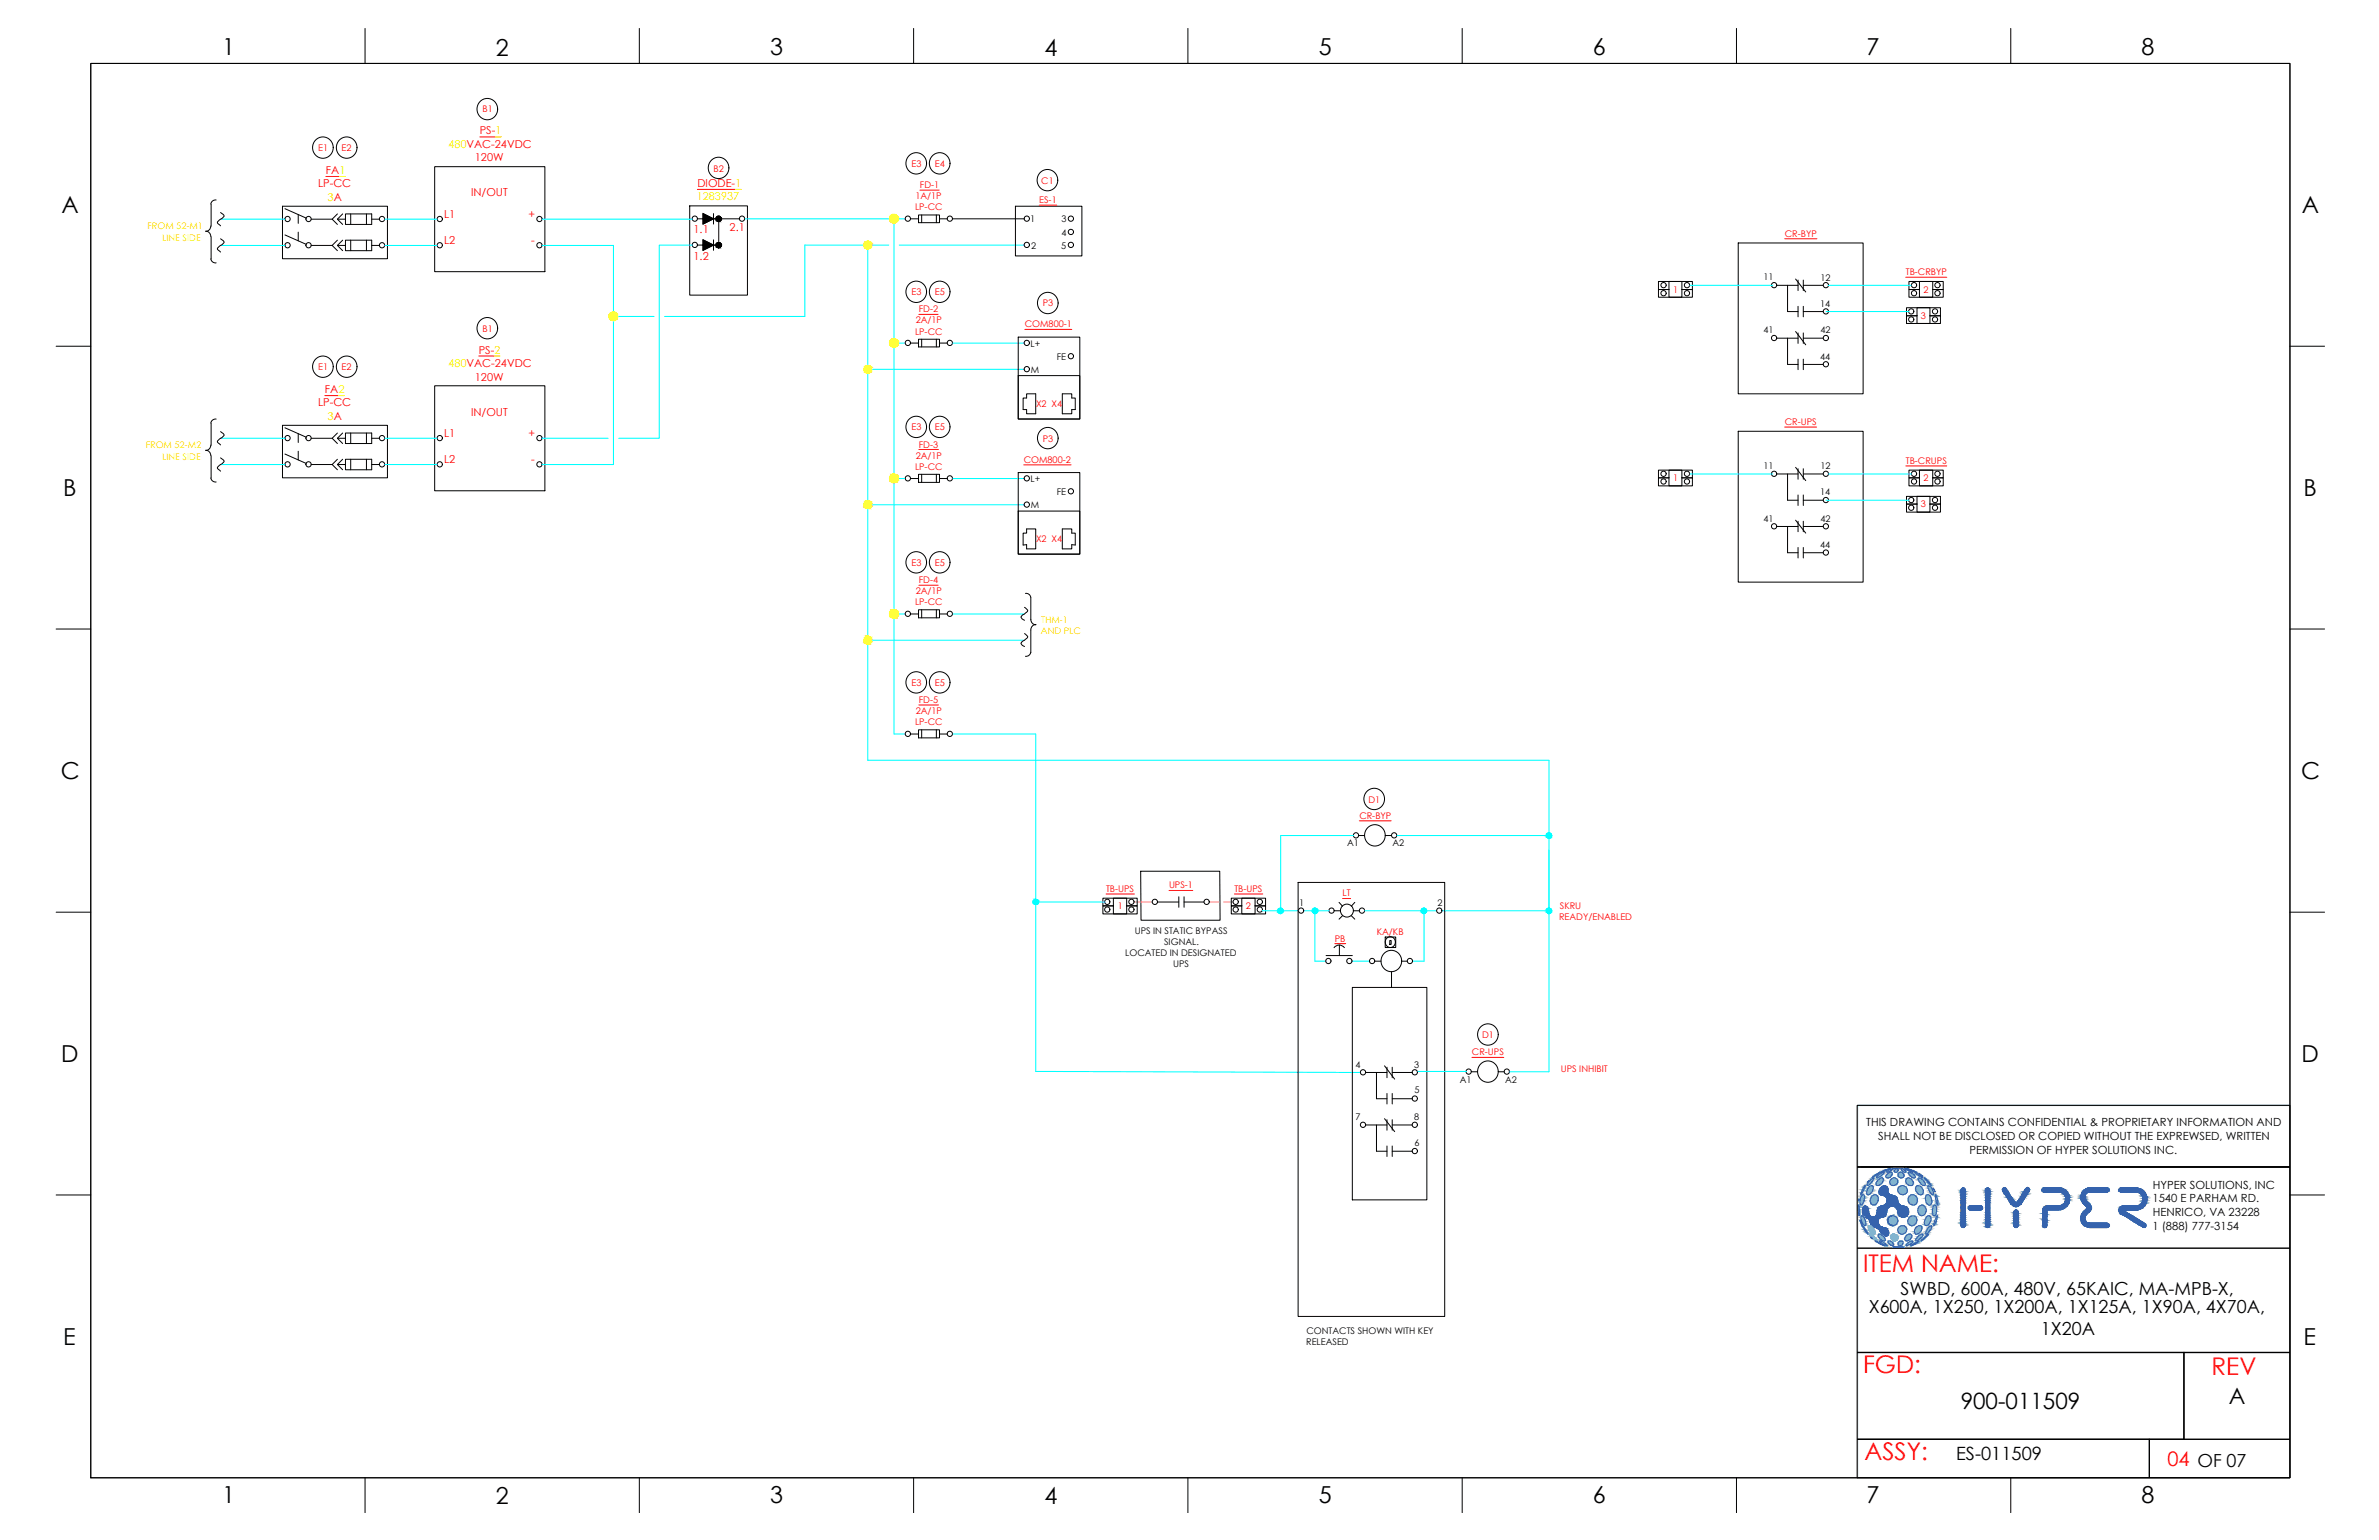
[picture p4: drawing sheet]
<svg xmlns="http://www.w3.org/2000/svg" width="432mm" height="279mm" viewBox="0 0 432 279" stroke-linecap="round" stroke-linejoin="round" font-family="sans-serif">
<defs><g id="words">
<g font-size="4.4" fill="#f00">
<text x="338.2" y="230.8">ITEM NAME:</text>
<text x="338.2" y="249.1">FGD:</text>
<text x="401.4" y="249.4">REV</text>
<text x="338.4" y="264.9">ASSY:</text>
</g>
<g font-size="4.2">
<text x="40.4" y="10">1</text>
<text x="90" y="10.1">2</text>
<text x="139.8" y="10">3</text>
<text x="189.6" y="10.1">4</text>
<text x="239.4" y="10">5</text>
<text x="289.1" y="10">6</text>
<text x="338.8" y="10">7</text>
<text x="388.7" y="10">8</text>
<text x="11.1" y="38.7">A</text>
<text x="417.8" y="38.7">A</text>
<text x="11.5" y="90">B</text>
<text x="418.1" y="90">B</text>
<text x="11" y="141.3">C</text>
<text x="417.7" y="141.3">C</text>
<text x="11.1" y="192.7">D</text>
<text x="417.7" y="192.7">D</text>
<text x="11.5" y="244">E</text>
<text x="418.1" y="244">E</text>
<text x="40.4" y="272.7">1</text>
<text x="90" y="272.8">2</text>
<text x="139.8" y="272.7">3</text>
<text x="189.6" y="272.8">4</text>
<text x="239.4" y="272.7">5</text>
<text x="289.1" y="272.7">6</text>
<text x="338.8" y="272.7">7</text>
<text x="388.7" y="272.7">8</text>
</g>
<g font-size="4.1">
<text x="355.9" y="255.7">900-011509</text>
<text x="404.5" y="254.7">A</text>
</g>
<text font-size="3.6" fill="#f00" x="393.4" y="266">04 OF 07</text>
<g font-size="3.3">
<text x="339.2" y="238.2">X600A, 1X250, 1X200A, 1X125A, 1X90A, 4X70A,</text>
<text x="345" y="235">SWBD, 600A, 480V, 65KAIC, MA-MPB-X,</text>
<text x="370.4" y="242.1">1X20A</text>
<text x="355.1" y="264.8">ES-011509</text>
</g>
<g font-size="2" fill="#ff0">
<text x="81.4" y="26.8">480VAC-24VDC</text>
<text x="59.5" y="36.4">3A</text>
<text x="126.5" y="36.3">1283937</text>
<text x="81.4" y="66.6">480VAC-24VDC</text>
<text x="59.5" y="76.2">3A</text>
</g>
<g font-size="2" fill="#f00">
<text x="86.2" y="29.3">120W</text>
<text x="87.1" y="24.4">PS-1</text>
<text x="57.7" y="34">LP-CC</text>
<text x="59.1" y="31.6">FA1</text>
<text x="85.5" y="35.6">IN/OUT</text>
<text x="126.6" y="33.9">DIODE-1</text>
<text x="80.6" y="39.5">L1</text>
<text x="95.9" y="39.5">+</text>
<text x="132.4" y="41.9">2.1</text>
<text x="80.6" y="44.3">L2</text>
<text x="96.4" y="44.3">-</text>
<text x="125.9" y="42.3">1.1</text>
<text x="125.9" y="47.1">1.2</text>
<text x="86.9" y="64.1">PS-2</text>
<text x="59" y="71.3">FA2</text>
<text x="86.2" y="69">120W</text>
<text x="57.7" y="73.7">LP-CC</text>
<text x="85.5" y="75.4">IN/OUT</text>
<text x="80.6" y="79.3">L1</text>
<text x="95.9" y="79.3">+</text>
<text x="80.6" y="84">L2</text>
<text x="96.4" y="84">-</text>
</g>
<g font-size="2">
<text x="338.7" y="204.4">THIS DRAWING CONTAINS CONFIDENTIAL &amp; PROPRIETARY INFORMATION AND</text>
<text x="340.9" y="206.8">SHALL NOT BE DISCLOSED OR COPIED WITHOUT THE EXPREWSED, WRITTEN</text>
<text x="357.5" y="209.3">PERMISSION OF HYPER SOLUTIONS INC.</text>
<text x="390.7" y="215.7">HYPER SOLUTIONS, INC</text>
<text x="390.7" y="218.1">1540 E PARHAM RD.</text>
<text x="390.7" y="220.6">HENRICO, VA 23228</text>
<text x="390.7" y="223.2">1 (888) 777-3154</text>
</g>
<g font-size="1.7" fill="#f00">
<text x="87.6" y="20.4">B1</text>
<text x="57.7" y="27.4">E1</text>
<text x="62" y="27.4">E2</text>
<text x="129.5" y="31.1">B2</text>
<text x="165.4" y="30.3">E3</text>
<text x="167" y="34.1">FD-1</text>
<text x="169.7" y="30.3">E4</text>
<text x="189" y="33.4">C1</text>
<text x="166.1" y="38.2">LP-CC</text>
<text x="166.1" y="36.1">1A/1P</text>
<text x="188.6" y="36.8">ES-1</text>
<text x="323.9" y="42.9">CR-BYP</text>
<text x="165.4" y="53.5">E3</text>
<text x="169.7" y="53.5">E5</text>
<text x="303.7" y="53.1">1</text>
<text x="345.9" y="49.9">TB-CRBYP</text>
<text x="349.2" y="53.1">2</text>
<text x="166.2" y="58.7">2A/1P</text>
<text x="166.8" y="56.7">FD-2</text>
<text x="186" y="59.4">COM800-1</text>
<text x="189.3" y="55.6">P3</text>
<text x="348.6" y="57.9">3</text>
<text x="87.6" y="60.1">B1</text>
<text x="166.1" y="60.7">LP-CC</text>
<text x="57.7" y="67.1">E1</text>
<text x="62" y="67.1">E2</text>
<text x="188.1" y="73.8">X2 X4</text>
<text x="323.9" y="77.1">CR-UPS</text>
<text x="165.4" y="78.1">E3</text>
<text x="166.2" y="83.3">2A/1P</text>
<text x="166.8" y="81.2">FD-3</text>
<text x="169.7" y="78.1">E5</text>
<text x="185.8" y="84">COM800-2</text>
<text x="189.3" y="80.2">P3</text>
<text x="166.1" y="85.2">LP-CC</text>
<text x="303.7" y="87.3">1</text>
<text x="345.9" y="84.2">TB-CRUPS</text>
<text x="349.2" y="87.3">2</text>
<text x="348.6" y="92">3</text>
<text x="188.1" y="98.3">X2 X4</text>
<text x="165.4" y="102.7">E3</text>
<text x="166.2" y="107.8">2A/1P</text>
<text x="166.8" y="105.8">FD-4</text>
<text x="169.7" y="102.7">E5</text>
<text x="166.1" y="109.8">LP-CC</text>
<text x="165.4" y="124.4">E3</text>
<text x="169.7" y="124.4">E5</text>
<text x="166.1" y="131.6">LP-CC</text>
<text x="166.2" y="129.6">2A/1P</text>
<text x="166.8" y="127.6">FD-5</text>
<text x="246.7" y="148.6">CR-BYP</text>
<text x="248.4" y="145.6">D1</text>
<text x="200.8" y="161.8">TB-UPS</text>
<text x="212.2" y="161.2">UPS-1</text>
<text x="224.1" y="161.8">TB-UPS</text>
<text x="202.9" y="164.9">1</text>
<text x="226.2" y="165">2</text>
<text x="243.7" y="162.6">LT</text>
<text x="283" y="166.9">READY/ENABLED</text>
<text x="283.1" y="164.9">SKRU</text>
<text x="242.3" y="170.8">PB</text>
<text x="249.9" y="169.6">KA/KB</text>
<text x="267.2" y="191.5">CR-UPS</text>
<text x="269" y="188.3">D1</text>
<text x="283.3" y="194.5">UPS INHIBIT</text>
</g>
<g font-size="1.7" fill="#ff0">
<text x="26.8" y="41.6">FROM 52-M1</text>
<text x="29.4" y="43.6">LINE SIDE</text>
<text x="26.4" y="81.4">FROM 52-M2</text>
<text x="29.4" y="83.4">LINE SIDE</text>
<text x="189" y="113">THM-1</text>
<text x="188.9" y="114.9">AND PLC</text>
</g>
<g font-size="1.7">
<text x="187" y="40.3">1</text>
<text x="192.7" y="40.3">3</text>
<text x="187.2" y="45.2">2</text>
<text x="192.6" y="45.1">5</text>
<text x="192.7" y="42.7">4</text>
<text x="320.1" y="50.9">11</text>
<text x="330.4" y="50.9">12</text>
<text x="330.4" y="55.7">14</text>
<text x="187" y="62.9">L+</text>
<text x="191.8" y="65.3">FE</text>
<text x="320.1" y="60.5">41</text>
<text x="330.4" y="65.2">44</text>
<text x="330.4" y="60.5">42</text>
<text x="187.1" y="67.6">M</text>
<text x="187" y="87.5">L+</text>
<text x="191.8" y="89.9">FE</text>
<text x="320.1" y="85.1">11</text>
<text x="330.4" y="89.9">14</text>
<text x="330.4" y="85.1">12</text>
<text x="187.1" y="92.2">M</text>
<text x="320.1" y="94.7">41</text>
<text x="330.4" y="94.7">42</text>
<text x="330.4" y="99.5">44</text>
<text x="244.5" y="153.5">A1</text>
<text x="252.8" y="153.6">A2</text>
<text x="235.8" y="164.4">1</text>
<text x="260.9" y="164.4">2</text>
<text x="204.2" y="173.5">LOCATED IN DESIGNATED</text>
<text x="206" y="169.4">UPS IN STATIC BYPASS</text>
<text x="211.3" y="171.5">SIGNAL.</text>
<text x="212.9" y="175.5">UPS</text>
<text x="246" y="193.7">4</text>
<text x="256.7" y="193.7">3</text>
<text x="265" y="196.4">A1</text>
<text x="273.2" y="196.4">A2</text>
<text x="246" y="203.2">7</text>
<text x="256.7" y="203.2">8</text>
<text x="256.8" y="198.4">5</text>
<text x="256.8" y="208">6</text>
<text x="237.1" y="244">RELEASED</text>
<text x="237.1" y="241.9">CONTACTS SHOWN WITH KEY</text>
</g>
</g></defs>
<!-- layer: GRID -->
<path d="M415.6 200.5h-78.5v67.5" fill="none" stroke="#6ec1dd" stroke-width=".25"/>
<!-- layer: Wire -->
<g fill="none" stroke="#0ff" stroke-width=".19">
<path d="M40 39.8h11.7M69.8 39.8h9.5M98.4 39.8h27.3M135.2 39.7h29.1M162.3 39.7v93.5h2M40 44.5h11.7M69.8 44.5h9.5M98.4 44.5h12.9v39.8h-12.9M111.3 57.4h7.4M125.7 44.5h-6v35h-7.4M157.5 44.5v93.4h123.6v27.3h-19.4M161.3 44.5h-15.2v12.9h-25.5"/>
<path d="M163.2 44.5h22.8M306.7 51.8h15.1M331.4 56.5h15.1M331.9 51.8h15M40 79.5h11.7M69.8 79.5h9.5M98.4 79.5h12M157.5 67h28.5M162.3 62.2h2M172.9 62.2h13.1M40 84.3h11.7M69.8 84.3h9.5"/>
<path d="M157.5 91.6h28.5M162.3 86.8h2M172.9 86.8h13.1M306.7 86h15.1M331.4 90.8h15.1M331.9 86h15M157.5 116.2h28.5M162.3 111.4h2M172.9 111.4h13.1M172.9 133.2h15.1v61.2l59 .2M245.7 151.6h-13.3v13.6M253.5 151.6h27.6"/>
<path d="M281.1 154.3v40.2h-7.1M188 163.7h12.6M229.1 165.2h6.6M236.6 165.2h4.7M238.7 164.8v9.6h2M245.5 174.4h3.1M247.7 165.2h13.1M258.5 165.2v9.2h-2.1M257.3 194.4h8.9"/>
<circle cx="281.1" cy="151.6" r=".48"/>
<circle cx="188" cy="163.6" r=".48"/>
<circle cx="232.4" cy="165.2" r=".48"/>
<circle cx="238.6" cy="165.2" r=".48"/>
<circle cx="258.4" cy="165.2" r=".48"/>
<circle cx="281.1" cy="165.2" r=".48"/>
</g>
<!-- layer: 0 -->
<g fill="none" stroke="#000" stroke-width=".18">
<path d="M16.5 11.5h399.1v256.6h-399.1zM66.3 5.2v6.3M116 5.2v6.3M165.8 5.2v6.3M215.6 5.2v6.3M265.4 5.2v6.3M315.2 5.2v6.3M365 5.2v6.3M38.3 37v4M39.2 36.3a.86 .86 0 0 0-.9 .7M40 38.6l.7 .5-.4 .5-.8 .7v.2l.5 .5M51.3 37.4h19v9.5h-19z"/>
<path d="M51.7 37.9l3.9 1.7M54.1 38.9v1.6M56.5 39.8h3.8M61.2 38.8l-.9 1 .9 .9M61.2 39.8h1.5M62.2 38.8l-1 1 1 .9M62.7 38.8h4.8v1.9h-4.8zM63.7 38.8v1.9M66.5 38.8v1.9M67.5 39.8h1.4M78.9 30.2h20v19.1h-20zM125.2 37.4h10.5v16.1h-10.5z"/>
<path d="M126.6 39.7h7.7M127.6 38.7l1.9 1-1.9 1zM129.5 38.7v2M130.5 39.7v4.8h-3.9M165.3 39.7h1.4M166.7 39h3.8v1.4h-3.8zM167.3 39v1.4M170 39v1.4M170.5 39.7h1.5M172.9 39.7h13.1M37.3 41.9a.95 .95 0 0 1 1 1M38.3 41a.95 .95 0 0 1-1 1"/>
<path d="M38.3 47a.86 .86 0 0 0 .9 .7M38.3 42.9v4.1M40 43.3l.7 .6-.4 .5-.8 .6v.2l.5 .5M51.7 42.6l3.9 1.7M54.1 42.1v1.6M56.5 44.5h3.8M61.2 43.6l-.9 .9 .9 1M61.2 44.5h1.5M62.2 43.6l-1 .9 1 1M62.7 43.6h4.8v1.9h-4.8zM63.7 43.6v1.9M66.5 43.6v1.9"/>
<path d="M67.5 44.5h1.4M127.6 43.5l1.9 1-1.9 .9zM129.5 43.5v1.9M302.9 52.5h-1.9v-1.4h6.2v1.4h-1.9M302.9 52.5v-1.4h2.4v1.4M302.9 52.5h-1.9v1.4h6.2v-1.4h-1.9M302.9 52.5v1.4h2.4v-1.4M315.5 44.1h22.7v27.4h-22.7zM322.5 51.8h3.9M324.4 51.8v4.7h2M325.9 50.6l1.9 2.4M326.4 50.8v1.9"/>
<path d="M326.4 55.6v1.9M327.3 50.8v1.9M327.3 55.6v1.9M327.3 51.8h3.6M327.3 56.5h3.6M347.9 57.3h-1.9v-1.5h6.2v1.5h-1.9M347.9 57.3v-1.5h2.4v1.5M347.9 57.3h-1.9v1.4h6.2v-1.4h-1.9M347.9 57.3v1.4h2.4v-1.4M348.4 52.5h-1.9v-1.4h6.2v1.4h-1.9M348.4 52.5v-1.4h2.4v1.4M348.4 52.5h-1.9v1.4h6.2v-1.4h-1.9"/>
<path d="M348.4 52.5v1.4h2.4v-1.4M10.2 62.8h6.3M38.3 76.8v4M39.2 76a.86 .86 0 0 0-.9 .8M40 78.3l.7 .6-.4 .5-.8 .6v.2l.5 .5M51.3 77.2h19v9.5h-19zM51.7 77.6l3.9 1.7M54.1 78.7v1.6M56.5 79.5h3.8M61.2 78.6l-.9 .9 .9 1M61.2 79.5h1.5M62.2 78.6l-1 .9 1 1"/>
<path d="M62.7 78.6h4.8v1.9h-4.8zM63.7 78.6v1.9M66.5 78.6v1.9M67.5 79.5h1.4M78.9 70h20v19h-20zM165.3 62.2h1.4M166.7 61.5h3.8v1.4h-3.8zM167.3 61.5v1.4M170 61.5v1.4M170.5 62.2h1.5M184.8 61.2h11.2v14.8h-11.2zM184.8 68.1h11.2v7.9h-11.2z"/>
<path d="M186.3 71.5h1.7v3.6h-1.7v-.8h-.6v-2.1h.6zM192.8 71.5h1.7v.7h.7v2.1h-.7v.8h-1.7zM315.5 78.2h22.7v27.4h-22.7zM322.5 61.4h3.9M324.4 61.4v4.7h2M325.9 60.1l1.9 2.5M326.4 60.4v1.9M326.4 65.2v1.9M327.3 60.4v1.9M327.3 65.2v1.9M327.3 61.4h3.6M327.3 66.1h3.6"/>
<path d="M415.6 62.8h6.3M37.3 81.7a.95 .95 0 0 1 1 1M38.3 80.8a.95 .95 0 0 1-1 .9M38.3 86.7a.86 .86 0 0 0 .9 .7M38.3 82.7v4.1M40 83.1l.7 .5-.4 .6-.8 .6v.2l.5 .5M51.7 82.4l3.9 1.7M54.1 81.9v1.6M56.5 84.3h3.8M61.2 83.3l-.9 1 .9 .9M61.2 84.3h1.5M62.2 83.3l-1 1 1 .9"/>
<path d="M62.7 83.3h4.8v1.9h-4.8zM63.7 83.3v1.9M66.5 83.3v1.9M67.5 84.3h1.4M165.3 86.8h1.4M166.7 86.1h3.8v1.4h-3.8zM167.3 86.1v1.4M170 86.1v1.4M170.5 86.8h1.5M184.8 85.7h11.2v14.8h-11.2zM184.8 92.7h11.2v7.8h-11.2zM186.3 96h1.7v3.6h-1.7v-.8l-.6 .1v-2.2h.6z"/>
<path d="M192.8 96h1.7v.7h.7v2.2l-.7-.1v.8h-1.7zM302.9 86.7h-1.9v-1.4h6.2v1.4h-1.9M302.9 86.7v-1.4h2.4v1.4M302.9 86.7h-1.9v1.5h6.2v-1.5h-1.9M302.9 86.7v1.5h2.4v-1.5M322.5 86h3.9M322.5 95.5h3.9M324.4 86v4.8h2M324.4 95.5v4.8h2M325.9 84.8l1.9 2.4M325.9 94.4l1.9 2.3M326.4 85v1.9"/>
<path d="M326.4 89.8v1.9M326.4 94.6v1.9M326.4 99.3v1.9M327.3 86h3.6M327.3 85v1.9M327.3 89.8v1.9M327.3 94.6v1.9M327.3 99.3v1.9M327.3 90.8h3.6M327.3 95.5h3.6M347.9 91.5h-1.9v-1.4h6.2v1.4h-1.9M347.9 91.5v-1.4h2.4v1.4"/>
<path d="M347.9 91.5h-1.9v1.4h6.2v-1.4h-1.9M347.9 91.5v1.4h2.4v-1.4M348.4 86.7h-1.9v-1.4h6.2v1.4h-1.9M348.4 86.7v-1.4h2.4v1.4M348.4 86.7h-1.9v1.5h6.2v-1.5h-1.9M348.4 86.7v1.5h2.4v-1.5M10.2 114.1h6.3M165.3 111.4h1.4M166.7 110.6h3.8v1.5h-3.8zM167.3 110.6v1.5M170 110.6v1.5M170.5 111.4h1.5"/>
<path d="M186 110.2l.5 .5a1.45 1.45 0 0 1-1 .9l-.2 .4 .7 .5M186 114.9l.5 .6a1.45 1.45 0 0 1-1 .9l-.2 .4 .7 .5M186.1 107.7a.87 .87 0 0 1 1 .7v4a.95 .95 0 0 0 .9 1M187.1 118.3a.86 .86 0 0 1-1 .8M188 113.3a.95 .95 0 0 0-.9 1v4.1M327.3 100.3h3.6M415.6 114.1h6.3M165.3 133.2h1.4M166.7 132.4h3.8v1.5h-3.8zM167.3 132.4v1.5M170 132.4v1.5M170.5 133.2h1.5"/>
<path d="M207 158.1h14.4l.1 8.9h-14.4zM246.7 151.6h1M251.5 151.6h1.1M10.2 165.5h6.3M202.1 164.4h-1.9v-1.4h6.2v1.4h-1.9M202.1 164.4v-1.4h2.4v1.4M202.1 164.4h-1.9v1.4h6.2v-1.4h-1.9M202.1 164.4v1.4h2.4v-1.4M210.1 163.7h3.9M214 162.7v1.9M214.9 163.7h3.6M214.9 162.7v1.9"/>
<path d="M225.4 164.4h-1.9v-1.4h6.2v1.4h-1.9M225.4 164.4v-1.4h2.4v1.4M225.4 164.4h-1.9v1.4h6.2v-1.4h-1.9M225.4 164.4v1.4h2.4v-1.4M240.7 173.4h4.8M242.1 171.9a1.17 1.17 0 0 1 1.9 0M242.2 165.2h1.1M243 163.7l.7 .7M243.1 171.5v1.9M243.7 166.1l-.7 .7M245.3 166.1l.6 .7M245.5 179.1h13.5v38.6h-13.5z"/>
<path d="M245.6 165.2h1.1M245.9 163.7l-.6 .7M251.4 170h1.9v1.9h-1.9zM252.3 170.6h.2v.7h-.2zM252.6 176.3v2.8M415.6 165.5h6.3M247.9 194.6h3.8M249.8 194.6v4.7h1.9M251.3 193.4l1.8 2.4M251.7 193.6v1.9M251.7 198.4v1.9M252.7 194.6h3.7"/>
<path d="M252.7 193.6v1.9M252.7 198.4v1.9M252.7 199.3h3.7M267.1 194.5h1.1M272 194.5h1M10.2 216.8h6.3M247.9 204.1h3.8M249.8 204.1v4.8h1.9M251.3 203l1.8 2.3M251.7 203.2v1.9M251.7 207.9v1.9M252.7 203.2v1.9"/>
<path d="M252.7 207.9v1.9M252.7 204.1h3.7M252.7 208.9h3.7M337.1 211.7h78.5M415.6 216.8h6.3M337.1 245.4h59.3v15.7h-59.3M66.3 268.1v6.4M116 268.1v6.4M165.8 268.1v6.4M215.6 268.1v6.4M265.4 268.1v6.4M315.2 268.1v6.4"/>
<path d="M365 268.1v6.4"/>
<circle cx="88.4" cy="19.8" r="1.91"/>
<circle cx="52.2" cy="39.7" r=".48"/>
<circle cx="56" cy="39.7" r=".48"/>
<circle cx="58.6" cy="26.8" r="1.91"/>
<circle cx="62.9" cy="26.8" r="1.91"/>
<circle cx="69.3" cy="39.7" r=".48"/>
<circle cx="79.8" cy="39.7" r=".48"/>
<circle cx="97.9" cy="39.7" r=".48"/>
<circle cx="126.1" cy="39.7" r=".48"/>
<circle cx="130.4" cy="30.5" r="1.91"/>
<circle cx="134.7" cy="39.7" r=".48"/>
<circle cx="164.8" cy="39.7" r=".48"/>
<circle cx="166.3" cy="29.6" r="1.91"/>
<circle cx="170.5" cy="29.6" r="1.91"/>
<circle cx="172.4" cy="39.7" r=".48"/>
<circle cx="186.4" cy="39.7" r=".48"/>
<circle cx="190.1" cy="32.7" r="1.91"/>
<circle cx="194.4" cy="39.7" r=".48"/>
<circle cx="52.2" cy="44.5" r=".48"/>
<circle cx="56" cy="44.5" r=".48"/>
<circle cx="69.3" cy="44.5" r=".48"/>
<circle cx="79.8" cy="44.5" r=".48"/>
<circle cx="88.4" cy="59.5" r="1.91"/>
<circle cx="97.9" cy="44.5" r=".48"/>
<circle cx="126.1" cy="44.4" r=".48"/>
<circle cx="166.3" cy="52.9" r="1.91"/>
<circle cx="170.5" cy="52.9" r="1.91"/>
<circle cx="186.4" cy="44.4" r=".48"/>
<circle cx="194.4" cy="44.4" r=".48"/>
<circle cx="194.4" cy="42.1" r=".48"/>
<circle cx="301.9" cy="51.7" r=".48"/>
<circle cx="301.9" cy="53.2" r=".48"/>
<circle cx="306.2" cy="51.7" r=".48"/>
<circle cx="306.2" cy="53.2" r=".48"/>
<circle cx="322" cy="51.7" r=".48"/>
<circle cx="331.4" cy="56.5" r=".48"/>
<circle cx="331.4" cy="51.7" r=".48"/>
<circle cx="346.9" cy="56.5" r=".48"/>
<circle cx="346.9" cy="58" r=".48"/>
<circle cx="347.4" cy="51.7" r=".48"/>
<circle cx="347.4" cy="53.2" r=".48"/>
<circle cx="351.2" cy="56.5" r=".48"/>
<circle cx="351.2" cy="58" r=".48"/>
<circle cx="351.7" cy="51.7" r=".48"/>
<circle cx="351.7" cy="53.2" r=".48"/>
<circle cx="52.2" cy="79.5" r=".48"/>
<circle cx="56" cy="79.5" r=".48"/>
<circle cx="58.6" cy="66.5" r="1.91"/>
<circle cx="62.9" cy="66.5" r="1.91"/>
<circle cx="69.3" cy="79.5" r=".48"/>
<circle cx="79.8" cy="79.5" r=".48"/>
<circle cx="97.9" cy="79.5" r=".48"/>
<circle cx="164.8" cy="62.2" r=".48"/>
<circle cx="166.3" cy="77.5" r="1.91"/>
<circle cx="170.5" cy="77.5" r="1.91"/>
<circle cx="172.4" cy="62.2" r=".48"/>
<circle cx="186.4" cy="67" r=".48"/>
<circle cx="186.4" cy="62.2" r=".48"/>
<circle cx="194.4" cy="64.6" r=".48"/>
<circle cx="322" cy="61.3" r=".48"/>
<circle cx="331.4" cy="61.3" r=".48"/>
<circle cx="331.4" cy="66.1" r=".48"/>
<circle cx="52.2" cy="84.2" r=".48"/>
<circle cx="56" cy="84.2" r=".48"/>
<circle cx="69.3" cy="84.2" r=".48"/>
<circle cx="79.8" cy="84.2" r=".48"/>
<circle cx="97.9" cy="84.2" r=".48"/>
<circle cx="164.8" cy="86.8" r=".48"/>
<circle cx="172.4" cy="86.8" r=".48"/>
<circle cx="186.4" cy="86.8" r=".48"/>
<circle cx="186.4" cy="91.5" r=".48"/>
<circle cx="194.4" cy="89.1" r=".48"/>
<circle cx="301.9" cy="87.4" r=".48"/>
<circle cx="301.9" cy="86" r=".48"/>
<circle cx="306.2" cy="86" r=".48"/>
<circle cx="306.2" cy="87.4" r=".48"/>
<circle cx="322" cy="95.5" r=".48"/>
<circle cx="322" cy="86" r=".48"/>
<circle cx="331.4" cy="90.7" r=".48"/>
<circle cx="331.4" cy="95.5" r=".48"/>
<circle cx="331.4" cy="86" r=".48"/>
<circle cx="346.9" cy="90.7" r=".48"/>
<circle cx="346.9" cy="92.1" r=".48"/>
<circle cx="347.4" cy="87.4" r=".48"/>
<circle cx="347.4" cy="86" r=".48"/>
<circle cx="351.2" cy="92.1" r=".48"/>
<circle cx="351.2" cy="90.7" r=".48"/>
<circle cx="351.7" cy="86" r=".48"/>
<circle cx="351.7" cy="87.4" r=".48"/>
<circle cx="164.8" cy="111.4" r=".48"/>
<circle cx="166.3" cy="102" r="1.91"/>
<circle cx="170.5" cy="102" r="1.91"/>
<circle cx="172.4" cy="111.4" r=".48"/>
<circle cx="331.4" cy="100.2" r=".48"/>
<circle cx="164.8" cy="133.1" r=".48"/>
<circle cx="166.3" cy="123.8" r="1.91"/>
<circle cx="170.5" cy="123.8" r="1.91"/>
<circle cx="172.4" cy="133.1" r=".48"/>
<circle cx="246.1" cy="151.6" r=".48"/>
<circle cx="249.4" cy="145" r="1.91"/>
<circle cx="249.5" cy="151.6" r="1.91"/>
<circle cx="253" cy="151.6" r=".48"/>
<circle cx="201" cy="163.6" r=".48"/>
<circle cx="201" cy="165" r=".48"/>
<circle cx="205.4" cy="163.6" r=".48"/>
<circle cx="205.4" cy="165" r=".48"/>
<circle cx="209.6" cy="163.6" r=".48"/>
<circle cx="219" cy="163.6" r=".48"/>
<circle cx="224.3" cy="165" r=".48"/>
<circle cx="224.3" cy="163.6" r=".48"/>
<circle cx="228.7" cy="165" r=".48"/>
<circle cx="228.7" cy="163.6" r=".48"/>
<circle cx="236.2" cy="165.2" r=".48"/>
<circle cx="241.1" cy="174.4" r=".48"/>
<circle cx="241.7" cy="165.2" r=".48"/>
<circle cx="244.5" cy="165.2" r="1.17"/>
<circle cx="244.9" cy="174.4" r=".48"/>
<circle cx="247.2" cy="165.2" r=".48"/>
<circle cx="249" cy="174.4" r=".48"/>
<circle cx="252.3" cy="170.9" r=".95"/>
<circle cx="252.5" cy="174.4" r="1.91"/>
<circle cx="255.9" cy="174.4" r=".48"/>
<circle cx="261.2" cy="165.2" r=".48"/>
<circle cx="247.4" cy="194.5" r=".48"/>
<circle cx="256.8" cy="199.3" r=".48"/>
<circle cx="256.8" cy="194.5" r=".48"/>
<circle cx="266.6" cy="194.4" r=".48"/>
<circle cx="270" cy="194.4" r="1.91"/>
<circle cx="270" cy="187.7" r="1.91"/>
<circle cx="273.5" cy="194.4" r=".48"/>
<circle cx="247.4" cy="204.1" r=".48"/>
<circle cx="256.8" cy="204.1" r=".48"/>
<circle cx="256.8" cy="208.8" r=".48"/>
</g>
<!-- layer: TEXT -->
<g fill="none" stroke="#f00" stroke-width=".18">
<path d="M59.1 32h2.5M87.1 24.8h2.8M126.6 34.4h6.8M167 34.5h3.5M188.6 37.2h3.2M166.8 57h3.5M186 59.8h8.5M323.9 43.3h5.9M345.9 50.3h7.4M59 71.8h2.4M86.9 64.6h2.8M323.9 77.5h5.8"/>
<path d="M166.8 81.5h3.5M185.8 84.3h8.6M345.9 84.5h7.4M166.8 106.2h3.5M166.8 127.9h3.5M246.7 148.9h5.8M200.8 162.2h5.1M212.2 161.6h4.3M224.1 162.2h5.1M242.3 171.2h1.9M243.7 163h1.4M267.2 191.8h5.8"/>
</g>
<!-- layer: BYOTHERS -->
<path d="M205.9 163.7h3.3M219.5 163.7h1.8M222.1 163.7h1.8" fill="none" stroke="#f0f" stroke-width=".19"/>
<!-- layer: DEVICE -->
<g fill="none" stroke="#000" stroke-width=".18">
<path d="M184.3 37.4h12.1v9h-12.1zM235.6 160.1h26.6v78.7h-26.6zM249.6 174.4h1.1M254.5 174.4h1M337.1 211.7h78.5"/>
<circle cx="190.1" cy="55" r="1.91"/>
<circle cx="190.1" cy="79.5" r="1.91"/>
</g>
<!-- layer: Wire -->
<g fill="#0ff" stroke="#0ff" stroke-width=".18">
<path d="M238.6 164.8h.2zM238.5 164.8h.3z"/>
<path d="M238.5 164.8l.4 .1zM238.5 164.8l.4 .1z"/>
<path d="M238.5 164.9h.5zM238.4 164.9h.6z"/>
<path d="M238.4 164.9h.6zM238.4 164.9h.6z"/>
<path d="M238.3 164.9l.8 .1zM238.3 164.9l.8 .1z"/>
<path d="M238.3 165l.8 .1v-.1zM238.3 165l.8 .1h-.9z"/>
<path d="M238.2 165.1l1 .1zM238.2 165.1l1 .1z"/>
<path d="M238.2 165.2h1zM238.2 165.2h1z"/>
<path d="M238.2 165.2l1 .2v-.2zM238.2 165.2l1 .2h-1z"/>
<path d="M238.2 165.4h1zM238.2 165.4h.9z"/>
<path d="M238.2 165.4l.9 .1zM238.2 165.4l.9 .1z"/>
<path d="M238.3 165.5h.8zM238.3 165.5l.7 .1z"/>
<path d="M238.3 165.6h.7zM238.3 165.6h.7z"/>
<path d="M238.4 165.6h.6zM238.4 165.6l.5 .1z"/>
<path d="M238.5 165.7h.4zM238.5 165.7h.3z"/>
<path d="M238.5 165.7h.3zM238.5 165.7h.2z"/>
<path d="M258.4 164.8h.2zM258.3 164.8h.3z"/>
<path d="M258.3 164.8l.4 .1zM258.2 164.9h.5z"/>
<path d="M258.2 164.9h.5zM258.2 164.9h.5z"/>
<path d="M258.2 164.9h.6zM258.2 164.9h.6z"/>
<path d="M258.1 164.9l.8 .1zM258.1 164.9l.8 .1z"/>
<path d="M258 165l.9 .1v-.1zM258 165l.9 .1h-.9z"/>
<path d="M258 165.1l.9 .1zM258 165.1l.9 .1z"/>
<path d="M258 165.2h.9zM258 165.2h.9z"/>
<path d="M258 165.2l.9 .2v-.2zM258 165.2l.9 .2h-.9z"/>
<path d="M258 165.4h.9zM258 165.4h.9z"/>
<path d="M258 165.4h.9zM258 165.4l.9 .1z"/>
<path d="M258 165.5h.9zM258 165.5l.8 .1z"/>
<path d="M258.1 165.6h.7zM258.1 165.6h.6z"/>
<path d="M258.2 165.6h.5zM258.2 165.6l.5 .1z"/>
<path d="M258.2 165.7h.5zM258.2 165.7h.4z"/>
<path d="M258.3 165.7h.3zM258.3 165.7h.2z"/>
<path d="M281.1 164.8h.2zM281 164.8h.3z"/>
<path d="M281 164.8l.3 .1zM281 164.8l.3 .1z"/>
<path d="M281 164.9h.5zM280.9 164.9h.6z"/>
<path d="M280.9 164.9h.6zM280.8 164.9h.7z"/>
<path d="M280.8 164.9l.7 .1zM280.8 164.9l.7 .1z"/>
<path d="M280.8 165l.8 .1-.1-.1zM280.8 165l.8 .1h-.9z"/>
<path d="M280.7 165.1l.9 .1zM280.7 165.1l.9 .1z"/>
<path d="M280.7 165.2h1zM280.7 165.2h1z"/>
<path d="M280.7 165.2l.9 .2 .1-.2zM280.7 165.2l.9 .2h-.9z"/>
<path d="M280.7 165.4h.9zM280.7 165.4h.9z"/>
<path d="M280.7 165.4h.9zM280.7 165.4l.8 .1z"/>
<path d="M280.8 165.5l.7 .1zM280.8 165.5l.7 .1z"/>
<path d="M280.8 165.6h.7zM280.8 165.6h.7z"/>
<path d="M280.9 165.6h.6zM280.9 165.6l.4 .1z"/>
<path d="M281 165.7h.3zM281 165.7h.3z"/>
<path d="M281 165.7h.3zM281 165.7h.2z"/>
<path d="M187.9 163.1l.2 .1zM187.9 163.1l.2 .1z"/>
<path d="M187.9 163.2h.3zM187.8 163.2h.4z"/>
<path d="M187.8 163.2l.5 .1zM187.8 163.2l.5 .1z"/>
<path d="M187.7 163.3h.7zM187.7 163.3h.7z"/>
<path d="M187.7 163.3l.7 .1zM187.7 163.3l.7 .1z"/>
<path d="M187.6 163.4l.8 .1zM187.6 163.4l.8 .1z"/>
<path d="M187.5 163.5h1zM187.5 163.5h1z"/>
<path d="M187.5 163.5l1 .2v-.2zM187.5 163.5l1 .2h-1z"/>
<path d="M187.5 163.7h1zM187.5 163.7h1z"/>
<path d="M187.5 163.7l.9 .1 .1-.1zM187.5 163.7l.9 .1h-.9z"/>
<path d="M187.5 163.8l.9 .1zM187.5 163.8l.9 .1z"/>
<path d="M187.6 163.9h.8zM187.6 163.9l.8 .1z"/>
<path d="M187.7 164h.7zM187.7 164h.6z"/>
<path d="M187.7 164h.6zM187.7 164l.5 .1z"/>
<path d="M187.8 164.1h.4zM187.8 164.1h.3z"/>
<path d="M187.9 164.1h.2zM187.9 164.1h.2z"/>
<path d="M281.1 151.1h.2zM281 151.1h.3z"/>
<path d="M281 151.1l.3 .1zM281 151.1l.3 .1z"/>
<path d="M281 151.2h.5zM280.9 151.2h.6z"/>
<path d="M280.9 151.2l.6 .1zM280.8 151.3h.7z"/>
<path d="M280.8 151.3h.7zM280.8 151.3h.7z"/>
<path d="M280.8 151.3l.8 .2-.1-.2zM280.8 151.3l.8 .2h-.9z"/>
<path d="M280.7 151.5h.9zM280.7 151.5h.9z"/>
<path d="M280.7 151.5l1 .1zM280.7 151.5l1 .1z"/>
<path d="M280.7 151.6l.9 .1 .1-.1zM280.7 151.6l.9 .1h-.9z"/>
<path d="M280.7 151.7l.9 .1zM280.7 151.7l.9 .1z"/>
<path d="M280.7 151.8h.9zM280.7 151.8h.8z"/>
<path d="M280.8 151.8l.7 .1zM280.8 151.8l.7 .1z"/>
<path d="M280.8 151.9h.7zM280.8 151.9l.7 .1z"/>
<path d="M280.9 152h.6zM280.9 152h.4z"/>
<path d="M281 152h.3zM281 152h.3z"/>
<path d="M281 152h.3zM281 152l.2 .1z"/>
<path d="M232.4 164.8h.2zM232.3 164.8h.3z"/>
<path d="M232.3 164.8l.3 .1zM232.2 164.9h.4z"/>
<path d="M232.2 164.9h.5zM232.1 164.9h.6z"/>
<path d="M232.1 164.9h.7zM232.1 164.9h.7z"/>
<path d="M232.1 164.9l.7 .1zM232.1 164.9l.7 .1z"/>
<path d="M232 165l.9 .1-.1-.1zM232 165l.9 .1h-.9z"/>
<path d="M232 165.1l.9 .1zM231.9 165.2h1z"/>
<path d="M231.9 165.2h1zM231.9 165.2h1z"/>
<path d="M231.9 165.2l1 .2v-.2zM231.9 165.2l1 .2h-1z"/>
<path d="M231.9 165.4h1zM231.9 165.4h1z"/>
<path d="M232 165.4h.9zM232 165.4l.8 .1z"/>
<path d="M232 165.5h.8zM232 165.5l.8 .1z"/>
<path d="M232.1 165.6h.7zM232.1 165.6h.6z"/>
<path d="M232.1 165.6h.6zM232.1 165.6l.5 .1z"/>
<path d="M232.2 165.7h.4zM232.2 165.7h.4z"/>
<path d="M232.3 165.7h.3zM232.3 165.7h.2z"/>
</g>
<!-- layer: TEXT -->
<path d="M61.6 32h1.1M89.9 24.8h1.1M133.4 34.4h1.1M61.4 71.8h1.1M89.7 64.6h1.1" fill="none" stroke="#ff0" stroke-width=".18"/>
<!-- layer: 0 -->
<g fill="#000" stroke="#000" stroke-width=".18">
<path d="M127.6 38.7l1.9 1h-1.9zM127.6 39.7v1l1.9-1z"/>
<path d="M130.4 39.3h.2zM130.3 39.3h.3z"/>
<path d="M130.3 39.3h.3zM130.2 39.3h.4z"/>
<path d="M130.2 39.3h.5zM130.1 39.3h.6z"/>
<path d="M130.1 39.3l.7 .1zM130.1 39.3l.7 .1z"/>
<path d="M130.1 39.4h.7zM130.1 39.4h.7z"/>
<path d="M130 39.4l.9 .1zM130 39.4l.9 .1z"/>
<path d="M130 40h.8zM130 40h.8z"/>
<path d="M130 39.5l.9 .1v-.1zM130 39.5l.9 .1h-1z"/>
<path d="M129.9 39.6l1 .1zM129.9 39.6l1 .1z"/>
<path d="M129.9 39.7l1 .1zM129.9 39.7l1 .1z"/>
<path d="M129.9 39.8l1 .1v-.1zM129.9 39.8l1 .1h-.9z"/>
<path d="M130 39.9h.9zM130 39.9l.8 .1z"/>
<path d="M127.6 43.5l1.9 1h-1.9zM127.6 44.5v.9l1.9-.9z"/>
<path d="M130.4 44h.2zM130.3 44h.3z"/>
<path d="M130.3 40.1h.3zM130.3 40.1l.2 .1z"/>
<path d="M130.3 44h.3zM130.2 44h.4z"/>
<path d="M130.3 44.9h.3zM130.3 44.9l.2 .1z"/>
<path d="M130.2 40.1h.4zM130.2 40.1h.4z"/>
<path d="M130.2 44l.5 .1zM130.1 44.1h.6z"/>
<path d="M130.2 44.9h.4zM130.2 44.9h.4z"/>
<path d="M130.1 40.1h.6zM130.1 40.1h.5z"/>
<path d="M130.1 44.1h.7zM130.1 44.1h.7z"/>
<path d="M130.1 44.8h.6zM130.1 44.8l.5 .1z"/>
<path d="M130.1 40h.7zM130.1 40l.6 .1z"/>
<path d="M130.1 44.1l.7 .1zM130.1 44.1l.7 .1z"/>
<path d="M130.1 44.8h.7zM130.1 44.8h.6z"/>
<path d="M130 44.2l.9 .1zM130 44.2l.9 .1z"/>
<path d="M130 44.7h.8zM130 44.7l.8 .1z"/>
<path d="M130 44.3l.9 .1v-.1zM130 44.3l.9 .1h-1z"/>
<path d="M129.9 44.4l1 .1zM129.9 44.4l1 .1z"/>
<path d="M129.9 44.5h1zM129.9 44.5h1z"/>
<path d="M129.9 44.5l1 .2v-.2zM129.9 44.5l1 .2h-.9z"/>
<path d="M130 44.7h.9zM130 44.7h.8z"/>
</g>
<!-- layer: BUS -->
<g fill="#ff0" stroke="#ff0" stroke-width=".18">
<path d="M111.3 56.7h.2zM111.2 56.7h.3z"/>
<path d="M111.2 56.7l.5 .1zM111 56.8h.7z"/>
<path d="M111 56.8h.8zM110.9 56.8h.9z"/>
<path d="M110.9 56.8l1 .1zM110.9 56.8l1 .1z"/>
<path d="M110.8 56.9l1.2 .1-.1-.1zM110.8 56.9l1.2 .1h-1.2z"/>
<path d="M110.8 57l1.2 .2v-.2zM110.8 57l1.2 .2h-1.3z"/>
<path d="M110.7 57.2l1.3 .1v-.1zM110.7 57.2l1.3 .1h-1.4z"/>
<path d="M110.6 57.3l1.4 .1v-.1zM110.6 57.3l1.4 .1h-1.4z"/>
<path d="M110.6 57.4l1.4 .1v-.1zM110.6 57.4l1.4 .1h-1.4z"/>
<path d="M110.6 57.5l1.4 .2v-.2zM110.6 57.5l1.4 .2h-1.3z"/>
<path d="M110.7 57.7l1.3 .1v-.1zM110.7 57.7l1.3 .1h-1.2z"/>
<path d="M110.8 57.8l1.1 .1 .1-.1zM110.8 57.8l1.1 .1h-1.1z"/>
<path d="M110.8 57.9h1.1zM110.8 57.9l1 .1z"/>
<path d="M110.9 58h.9zM110.9 58l.8 .1z"/>
<path d="M111 58.1h.7zM111 58.1h.5z"/>
<path d="M111.2 58.1h.3zM111.2 58.1h.2z"/>
<path d="M111.3 56.7h.2zM111.2 56.7h.3z"/>
<path d="M111.2 56.7l.5 .1zM111 56.8h.7z"/>
<path d="M111 56.8h.8zM110.9 56.8h.9z"/>
<path d="M110.9 56.8l1 .1zM110.9 56.8l1 .1z"/>
<path d="M110.8 56.9l1.2 .1-.1-.1zM110.8 56.9l1.2 .1h-1.2z"/>
<path d="M110.8 57l1.2 .2v-.2zM110.8 57l1.2 .2h-1.3z"/>
<path d="M110.7 57.2l1.3 .1v-.1zM110.7 57.2l1.3 .1h-1.4z"/>
<path d="M110.6 57.3l1.4 .1v-.1zM110.6 57.3l1.4 .1h-1.4z"/>
<path d="M110.6 57.4l1.4 .1v-.1zM110.6 57.4l1.4 .1h-1.4z"/>
<path d="M110.6 57.5l1.4 .2v-.2zM110.6 57.5l1.4 .2h-1.3z"/>
<path d="M110.7 57.7l1.3 .1v-.1zM110.7 57.7l1.3 .1h-1.2z"/>
<path d="M110.8 57.8l1.1 .1 .1-.1zM110.8 57.8l1.1 .1h-1.1z"/>
<path d="M110.8 57.9h1.1zM110.8 57.9l1 .1z"/>
<path d="M110.9 58h.9zM110.9 58l.8 .1z"/>
<path d="M111 58.1h.7zM111 58.1h.5z"/>
<path d="M111.2 58.1h.3zM111.2 58.1h.2z"/>
<path d="M162.2 39h.3zM162.1 39h.4z"/>
<path d="M162.1 39l.5 .1zM162 39.1h.6z"/>
<path d="M162 39.1h.7zM161.8 39.1h.9z"/>
<path d="M161.8 39.1l1 .2-.1-.2zM161.8 39.1l1 .2h-1z"/>
<path d="M161.8 39.3h1.1zM161.8 39.3h1.1z"/>
<path d="M161.7 39.3l1.3 .1-.1-.1zM161.7 39.3l1.3 .1h-1.4z"/>
<path d="M161.6 39.4l1.4 .2v-.2zM161.6 39.4l1.4 .2h-1.4z"/>
<path d="M161.6 39.6l1.4 .1v-.1zM161.6 39.6l1.4 .1h-1.4z"/>
<path d="M161.6 39.7l1.4 .1v-.1zM161.6 39.7l1.4 .1h-1.4z"/>
<path d="M161.6 39.8l1.4 .2v-.2zM161.6 39.8l1.4 .2h-1.4z"/>
<path d="M161.6 40l1.3 .1 .1-.1zM161.6 40l1.3 .1h-1.2z"/>
<path d="M161.7 40.1l1.1 .1 .1-.1zM161.7 40.1l1.1 .1h-1z"/>
<path d="M161.8 40.2h1zM161.8 40.2l.9 .1z"/>
<path d="M161.8 40.3h.9zM161.8 40.3h.8z"/>
<path d="M162 40.3h.6zM162 40.3l.5 .1z"/>
<path d="M162.1 40.4h.4zM162.1 40.4h.2z"/>
<path d="M162.2 39h.3zM162.1 39h.4z"/>
<path d="M162.1 39l.5 .1zM162 39.1h.6z"/>
<path d="M162 39.1h.7zM161.8 39.1h.9z"/>
<path d="M161.8 39.1l1 .2-.1-.2zM161.8 39.1l1 .2h-1z"/>
<path d="M161.8 39.3h1.1zM161.8 39.3h1.1z"/>
<path d="M161.7 39.3l1.3 .1-.1-.1zM161.7 39.3l1.3 .1h-1.4z"/>
<path d="M161.6 39.4l1.4 .2v-.2zM161.6 39.4l1.4 .2h-1.4z"/>
<path d="M161.6 39.6l1.4 .1v-.1zM161.6 39.6l1.4 .1h-1.4z"/>
<path d="M161.6 39.7l1.4 .1v-.1zM161.6 39.7l1.4 .1h-1.4z"/>
<path d="M161.6 39.8l1.4 .2v-.2zM161.6 39.8l1.4 .2h-1.4z"/>
<path d="M161.6 40l1.3 .1 .1-.1zM161.6 40l1.3 .1h-1.2z"/>
<path d="M161.7 40.1l1.1 .1 .1-.1zM161.7 40.1l1.1 .1h-1z"/>
<path d="M161.8 40.2h1zM161.8 40.2l.9 .1z"/>
<path d="M161.8 40.3h.9zM161.8 40.3h.8z"/>
<path d="M162 40.3h.6zM162 40.3l.5 .1z"/>
<path d="M162.1 40.4h.4zM162.1 40.4h.2z"/>
<path d="M157.4 43.8h.3zM157.3 43.8h.4z"/>
<path d="M157.3 43.8h.5zM157.2 43.8h.6z"/>
<path d="M157.2 43.8l.8 .1zM157.1 43.9h.9z"/>
<path d="M157.1 43.9l.9 .1v-.1zM157.1 43.9l.9 .1h-1z"/>
<path d="M157 44l1.1 .1zM157 44l1.1 .1z"/>
<path d="M156.9 44.1l1.3 .1-.1-.1zM156.9 44.1l1.3 .1h-1.3z"/>
<path d="M156.9 44.2l1.3 .1v-.1zM156.9 44.2l1.3 .1h-1.4z"/>
<path d="M156.8 44.3l1.4 .2v-.2zM156.8 44.3l1.4 .2h-1.4z"/>
<path d="M156.8 44.5l1.4 .1v-.1zM156.8 44.5l1.4 .1h-1.4z"/>
<path d="M156.8 44.6l1.4 .1v-.1zM156.8 44.6l1.4 .1h-1.3z"/>
<path d="M156.9 44.7l1.2 .1 .1-.1zM156.9 44.7l1.2 .1h-1.2z"/>
<path d="M156.9 44.8l1.1 .2 .1-.2zM156.9 44.8l1.1 .2h-1z"/>
<path d="M157 45h1zM157 45h1z"/>
<path d="M157.1 45h.9zM157.1 45l.7 .1z"/>
<path d="M157.2 45.1h.6zM157.2 45.1l.5 .1z"/>
<path d="M157.3 45.2h.4zM157.3 45.2h.3z"/>
<path d="M162.2 61.5h.3zM162.1 61.5h.4z"/>
<path d="M162.1 61.5l.5 .1zM162 61.6h.6z"/>
<path d="M162 61.6l.7 .1zM161.8 61.7h.9z"/>
<path d="M161.8 61.7l1 .1-.1-.1zM161.8 61.7l1 .1h-1z"/>
<path d="M161.8 61.8l1.1 .1zM161.8 61.8l1.1 .1z"/>
<path d="M161.7 61.9l1.3 .1-.1-.1zM161.7 61.9l1.3 .1h-1.4z"/>
<path d="M161.6 62l1.4 .1v-.1zM161.6 62l1.4 .1h-1.4z"/>
<path d="M161.6 62.1l1.4 .1v-.1zM161.6 62.1l1.4 .1h-1.4z"/>
<path d="M161.6 62.2l1.4 .2v-.2zM161.6 62.2l1.4 .2h-1.4z"/>
<path d="M161.6 62.4l1.4 .1v-.1zM161.6 62.4l1.4 .1h-1.4z"/>
<path d="M161.6 62.5l1.3 .1 .1-.1zM161.6 62.5l1.3 .1h-1.2z"/>
<path d="M161.7 62.6l1.1 .2 .1-.2zM161.7 62.6l1.1 .2h-1z"/>
<path d="M161.8 62.8h1zM161.8 62.8h.9z"/>
<path d="M161.8 62.8h.9zM161.8 62.8l.8 .1z"/>
<path d="M162 62.9h.6zM162 62.9h.5z"/>
<path d="M162.1 62.9h.4zM162.1 62.9h.2z"/>
<path d="M162.2 61.5h.3zM162.1 61.5h.4z"/>
<path d="M162.1 61.5l.5 .1zM162 61.6h.6z"/>
<path d="M162 61.6l.7 .1zM161.8 61.7h.9z"/>
<path d="M161.8 61.7l1 .1-.1-.1zM161.8 61.7l1 .1h-1z"/>
<path d="M161.8 61.8l1.1 .1zM161.8 61.8l1.1 .1z"/>
<path d="M161.7 61.9l1.3 .1-.1-.1zM161.7 61.9l1.3 .1h-1.4z"/>
<path d="M161.6 62l1.4 .1v-.1zM161.6 62l1.4 .1h-1.4z"/>
<path d="M161.6 62.1l1.4 .1v-.1zM161.6 62.1l1.4 .1h-1.4z"/>
<path d="M161.6 62.2l1.4 .2v-.2zM161.6 62.2l1.4 .2h-1.4z"/>
<path d="M161.6 62.4l1.4 .1v-.1zM161.6 62.4l1.4 .1h-1.4z"/>
<path d="M161.6 62.5l1.3 .1 .1-.1zM161.6 62.5l1.3 .1h-1.2z"/>
<path d="M161.7 62.6l1.1 .2 .1-.2zM161.7 62.6l1.1 .2h-1z"/>
<path d="M161.8 62.8h1zM161.8 62.8h.9z"/>
<path d="M161.8 62.8h.9zM161.8 62.8l.8 .1z"/>
<path d="M162 62.9h.6zM162 62.9h.5z"/>
<path d="M162.1 62.9h.4zM162.1 62.9h.2z"/>
<path d="M157.4 66.3h.3zM157.3 66.3h.4z"/>
<path d="M157.3 66.3l.5 .1zM157.2 66.4h.6z"/>
<path d="M157.2 66.4h.8zM157.1 66.4h.9z"/>
<path d="M157.1 66.4l.9 .2v-.2zM157.1 66.4l.9 .2h-1z"/>
<path d="M157 66.6h1.1zM157 66.6h1.1z"/>
<path d="M156.9 66.6l1.3 .2-.1-.2zM156.9 66.6l1.3 .2h-1.3z"/>
<path d="M156.9 66.8l1.3 .1v-.1zM156.9 66.8l1.3 .1h-1.4z"/>
<path d="M156.8 66.9l1.4 .1v-.1zM156.8 66.9l1.4 .1h-1.4z"/>
<path d="M156.8 67l1.4 .1v-.1zM156.8 67l1.4 .1h-1.4z"/>
<path d="M156.8 67.1l1.4 .2v-.2zM156.8 67.1l1.4 .2h-1.3z"/>
<path d="M156.9 67.3l1.2 .1 .1-.1zM156.9 67.3l1.2 .1h-1.2z"/>
<path d="M156.9 67.4l1.1 .1 .1-.1zM156.9 67.4l1.1 .1h-1z"/>
<path d="M157 67.5h1zM157 67.5l1 .1z"/>
<path d="M157.1 67.6h.9zM157.1 67.6h.7z"/>
<path d="M157.2 67.6h.6zM157.2 67.6l.5 .1z"/>
<path d="M157.3 67.7h.4zM157.3 67.7h.3z"/>
<path d="M162.2 86.1h.3zM162.1 86.1h.4z"/>
<path d="M162.1 86.1l.5 .1zM162 86.2h.6z"/>
<path d="M162 86.2h.7zM161.8 86.2h.9z"/>
<path d="M161.8 86.2l1 .1zM161.8 86.2l1 .1z"/>
<path d="M161.8 86.3l1.1 .1-.1-.1zM161.8 86.3l1.1 .1h-1.2z"/>
<path d="M161.7 86.4l1.3 .2-.1-.2zM161.7 86.4l1.3 .2h-1.4z"/>
<path d="M161.6 86.6l1.4 .1v-.1zM161.6 86.6l1.4 .1h-1.4z"/>
<path d="M161.6 86.7l1.4 .1v-.1zM161.6 86.7l1.4 .1h-1.4z"/>
<path d="M161.6 86.8l1.4 .1v-.1zM161.6 86.8l1.4 .1h-1.4z"/>
<path d="M161.6 86.9l1.4 .2v-.2zM161.6 86.9l1.4 .2h-1.4z"/>
<path d="M161.6 87.1l1.3 .1 .1-.1zM161.6 87.1l1.3 .1h-1.2z"/>
<path d="M161.7 87.2h1.2zM161.7 87.2l1.1 .1z"/>
<path d="M161.8 87.3l.9 .1 .1-.1zM161.8 87.3l.9 .1h-.9z"/>
<path d="M161.8 87.4h.9zM161.8 87.4l.8 .1z"/>
<path d="M162 87.5h.6zM162 87.5h.5z"/>
<path d="M162.1 87.5h.4zM162.1 87.5h.2z"/>
<path d="M162.2 86.1h.3zM162.1 86.1h.4z"/>
<path d="M162.1 86.1l.5 .1zM162 86.2h.6z"/>
<path d="M162 86.2h.7zM161.8 86.2h.9z"/>
<path d="M161.8 86.2l1 .1zM161.8 86.2l1 .1z"/>
<path d="M161.8 86.3l1.1 .1-.1-.1zM161.8 86.3l1.1 .1h-1.2z"/>
<path d="M161.7 86.4l1.3 .2-.1-.2zM161.7 86.4l1.3 .2h-1.4z"/>
<path d="M161.6 86.6l1.4 .1v-.1zM161.6 86.6l1.4 .1h-1.4z"/>
<path d="M161.6 86.7l1.4 .1v-.1zM161.6 86.7l1.4 .1h-1.4z"/>
<path d="M161.6 86.8l1.4 .1v-.1zM161.6 86.8l1.4 .1h-1.4z"/>
<path d="M161.6 86.9l1.4 .2v-.2zM161.6 86.9l1.4 .2h-1.4z"/>
<path d="M161.6 87.1l1.3 .1 .1-.1zM161.6 87.1l1.3 .1h-1.2z"/>
<path d="M161.7 87.2h1.2zM161.7 87.2l1.1 .1z"/>
<path d="M161.8 87.3l.9 .1 .1-.1zM161.8 87.3l.9 .1h-.9z"/>
<path d="M161.8 87.4h.9zM161.8 87.4l.8 .1z"/>
<path d="M162 87.5h.6zM162 87.5h.5z"/>
<path d="M162.1 87.5h.4zM162.1 87.5h.2z"/>
<path d="M157.4 90.8l.3 .1zM157.3 90.9h.4z"/>
<path d="M157.3 90.9h.5zM157.2 90.9h.6z"/>
<path d="M157.2 90.9l.8 .1zM157.1 91h.9z"/>
<path d="M157.1 91l.9 .1zM157.1 91l.9 .1z"/>
<path d="M157 91.1l1.1 .1-.1-.1zM157 91.1l1.1 .1h-1.2z"/>
<path d="M156.9 91.2l1.3 .1-.1-.1zM156.9 91.2l1.3 .1h-1.3z"/>
<path d="M156.9 91.3l1.3 .2v-.2zM156.9 91.3l1.3 .2h-1.4z"/>
<path d="M156.8 91.5l1.4 .1v-.1zM156.8 91.5l1.4 .1h-1.4z"/>
<path d="M156.8 91.6l1.4 .1v-.1zM156.8 91.6l1.4 .1h-1.4z"/>
<path d="M156.8 91.7l1.4 .1v-.1zM156.8 91.7l1.4 .1h-1.3z"/>
<path d="M156.9 91.8l1.2 .2 .1-.2zM156.9 91.8l1.2 .2h-1.2z"/>
<path d="M156.9 92h1.2zM156.9 92h1.1z"/>
<path d="M157 92l1 .2v-.2zM157 92l1 .2h-.9z"/>
<path d="M157.1 92.2h.9zM157.1 92.2h.7z"/>
<path d="M157.2 92.2h.6zM157.2 92.2h.5z"/>
<path d="M157.3 92.2h.4zM157.3 92.2l.3 .1z"/>
<path d="M162.2 110.6l.3 .1zM162.1 110.7h.4z"/>
<path d="M162.1 110.7l.5 .1zM162 110.8h.6z"/>
<path d="M162 110.8h.7zM161.8 110.8h.9z"/>
<path d="M161.8 110.8l1 .1zM161.8 110.8l1 .1z"/>
<path d="M161.8 110.9l1.1 .1-.1-.1zM161.8 110.9l1.1 .1h-1.2z"/>
<path d="M161.7 111l1.3 .1-.1-.1zM161.7 111l1.3 .1h-1.4z"/>
<path d="M161.6 111.1l1.4 .2v-.2zM161.6 111.1l1.4 .2h-1.4z"/>
<path d="M161.6 111.3l1.4 .1v-.1zM161.6 111.3l1.4 .1h-1.4z"/>
<path d="M161.6 111.4l1.4 .1v-.1zM161.6 111.4l1.4 .1h-1.4z"/>
<path d="M161.6 111.5l1.4 .1v-.1zM161.6 111.5l1.4 .1h-1.4z"/>
<path d="M161.6 111.6l1.3 .2 .1-.2zM161.6 111.6l1.3 .2h-1.2z"/>
<path d="M161.7 111.8h1.2zM161.7 111.8h1.1z"/>
<path d="M161.8 111.8l.9 .2 .1-.2zM161.8 111.8l.9 .2h-.9z"/>
<path d="M161.8 112h.9zM161.8 112h.8z"/>
<path d="M162 112h.6zM162 112h.5z"/>
<path d="M162.1 112h.4zM162.1 112l.2 .1z"/>
<path d="M162.2 110.6l.3 .1zM162.1 110.7h.4z"/>
<path d="M162.1 110.7l.5 .1zM162 110.8h.6z"/>
<path d="M162 110.8h.7zM161.8 110.8h.9z"/>
<path d="M161.8 110.8l1 .1zM161.8 110.8l1 .1z"/>
<path d="M161.8 110.9l1.1 .1-.1-.1zM161.8 110.9l1.1 .1h-1.2z"/>
<path d="M161.7 111l1.3 .1-.1-.1zM161.7 111l1.3 .1h-1.4z"/>
<path d="M161.6 111.1l1.4 .2v-.2zM161.6 111.1l1.4 .2h-1.4z"/>
<path d="M161.6 111.3l1.4 .1v-.1zM161.6 111.3l1.4 .1h-1.4z"/>
<path d="M161.6 111.4l1.4 .1v-.1zM161.6 111.4l1.4 .1h-1.4z"/>
<path d="M161.6 111.5l1.4 .1v-.1zM161.6 111.5l1.4 .1h-1.4z"/>
<path d="M161.6 111.6l1.3 .2 .1-.2zM161.6 111.6l1.3 .2h-1.2z"/>
<path d="M161.7 111.8h1.2zM161.7 111.8h1.1z"/>
<path d="M161.8 111.8l.9 .2 .1-.2zM161.8 111.8l.9 .2h-.9z"/>
<path d="M161.8 112h.9zM161.8 112h.8z"/>
<path d="M162 112h.6zM162 112h.5z"/>
<path d="M162.1 112h.4zM162.1 112l.2 .1z"/>
<path d="M157.4 115.4l.3 .1zM157.3 115.5h.4z"/>
<path d="M157.3 115.5h.5zM157.2 115.5h.6z"/>
<path d="M157.2 115.5l.8 .1zM157.1 115.6h.9z"/>
<path d="M157.1 115.6h.9zM157.1 115.6h.9z"/>
<path d="M157 115.6l1.1 .2-.1-.2zM157 115.6l1.1 .2h-1.2z"/>
<path d="M156.9 115.8l1.3 .1-.1-.1zM156.9 115.8l1.3 .1h-1.3z"/>
<path d="M156.9 115.9l1.3 .1v-.1zM156.9 115.9l1.3 .1h-1.4z"/>
<path d="M156.8 116l1.4 .2v-.2zM156.8 116l1.4 .2h-1.4z"/>
<path d="M156.8 116.2l1.4 .1v-.1zM156.8 116.2l1.4 .1h-1.4z"/>
<path d="M156.8 116.3l1.4 .1v-.1zM156.8 116.3l1.4 .1h-1.3z"/>
<path d="M156.9 116.4l1.2 .1 .1-.1zM156.9 116.4l1.2 .1h-1.2z"/>
<path d="M156.9 116.5h1.2zM156.9 116.5l1.1 .1z"/>
<path d="M157 116.6l1 .1v-.1zM157 116.6l1 .1h-.9z"/>
<path d="M157.1 116.7h.9zM157.1 116.7l.7 .1z"/>
<path d="M157.2 116.8h.6zM157.2 116.8h.5z"/>
<path d="M157.3 116.8h.4zM157.3 116.8l.3 .1z"/>
</g>
<g fill="none" stroke="#ff0" stroke-width=".32">
<circle cx="162.2" cy="39.7" r=".73"/>
<circle cx="111.3" cy="57.4" r=".73"/>
<circle cx="162.2" cy="62.2" r=".73"/>
<circle cx="162.2" cy="86.8" r=".73"/>
<circle cx="162.2" cy="111.4" r=".73"/>
</g>
<!-- layer: REGULAR_LINE -->
<path d="M337.1 211.7h78.5M337.1 226.5h78.5M337.1 245.4h78.5M396.4 245.4v15.7M337.1 261.1h78.5M390.1 261.1v6.9" fill="none" stroke="#000" stroke-width=".25"/>
<g fill="#3563ad" stroke="#3563ad" stroke-width=".18">
<path d="M341.9 215.2h.3z"/>
<path d="M341.7 215.3h.7z"/>
<path d="M341.3 215.5h1.3z"/>
<path d="M342.2 217.1h1.9z"/>
<path d="M338.4 218.8h.3z"/>
<path d="M341.2 218.9h1.9z"/>
<path d="M345.3 220.8l.1 .1z"/>
<path d="M345.3 220.8h.4z"/>
<path d="M338.9 221h2.3z"/>
<path d="M339.2 221.2h1.8z"/>
<path d="M339.6 222.1h1.4z"/>
<path d="M342 224.2h.5z"/>
<path d="M365.8 219.5h.2z"/>
<path d="M365.7 222.6h.4z"/>
<path d="M356.2 215.5h.3z"/>
<path d="M356.1 222.6h.4z"/>
<path d="M360.6 215.5h.2z"/>
<path d="M360.6 222.6h.4z"/>
<path d="M367.9 215.5h.2z"/>
<path d="M366 218.2h1z"/>
<path d="M365.9 218.9h.1z"/>
<path d="M370.6 216h4.4z"/>
<path d="M370.8 216.2h4.4z"/>
<path d="M374.6 218.5h.8z"/>
<path d="M374.1 218.7h1.1z"/>
<path d="M371 222.7h.2z"/>
<path d="M387.9 216.3h1.4z"/>
<path d="M388.5 216.5h.9z"/>
<path d="M388.7 216.8h.8z"/>
<path d="M385.3 218.8h3.9z"/>
<path d="M385.2 218.8h4z"/>
<path d="M388.4 222.3h1.1z"/>
<path d="M389 222.6h.3z"/>
<path d="M389 222.6l.2 .1z"/>
<path d="M378 218.3h1.1z"/>
<path d="M378.7 219h.9z"/>
<path d="M378.4 219.7h1z"/>
<path d="M378.1 222.2h4.7z"/>
<path d="M379 222.6h3.6z"/>
<path d="M379.2 222.7h3.3z"/>
<path d="M341.9 215.2h.3zM341.8 215.2h.4z"/>
<path d="M341.8 215.2h.6zM341.7 215.2h.7z"/>
<path d="M341.7 215.2l.7 .1zM341.7 215.2l.7 .1zM341.6 215.3h.8z"/>
<path d="M341.6 215.3l.9 .1-.1-.1zM341.6 215.3l.9 .1h-1zM341.5 215.4h1zM341.5 215.4h1z"/>
<path d="M341.5 215.4l1.1 .1-.1-.1zM341.5 215.4l1.1 .1h-1.3zM341.3 215.5h1.3z"/>
<path d="M341.3 215.5l1.4 .2-.1-.2zM341.3 215.5l1.4 .2h-1.4z"/>
<path d="M341.3 215.7l1.4 .1v-.1zM341.3 215.7l1.4 .1h-1.5zM341.2 215.8h1.5zM341.2 215.8h1.5z"/>
<path d="M341.2 215.8l1.5 .2v-.2zM341.2 215.8l1.5 .2h-1.6z"/>
<path d="M341.1 216h1.6zM341.1 216h1.6z"/>
<path d="M341.1 216l1.6 .2v-.2zM341.1 216l1.6 .2h-1.6z"/>
<path d="M341.1 216.2h1.6zM341.1 216.2h1.6z"/>
<path d="M341 216.2l1.7 .2v-.2zM341 216.2l1.7 .2h-1.6z"/>
<path d="M341.1 216.4l1.6 .1v-.1zM341.1 216.4l1.6 .1h-1.6z"/>
<path d="M341.1 216.5h1.7zM341.1 216.5h1.7z"/>
<path d="M341.1 216.5h1.8zM341.1 216.5h1.8z"/>
<path d="M341.2 216.5l1.7 .1zM341.2 216.5l1.7 .1z"/>
<path d="M341.2 216.6l1.7 .1zM341.2 216.6l1.7 .1z"/>
<path d="M341.2 216.7h1.8zM341.2 216.7h1.8z"/>
<path d="M341.3 216.7h1.8zM341.3 216.7h1.8z"/>
<path d="M341.3 216.7l1.8 .1zM341.3 216.7l1.8 .1z"/>
<path d="M341.4 216.8h1.8zM341.4 216.8h1.8z"/>
<path d="M341.4 216.8l1.9 .1zM341.4 216.8l1.9 .1zM341.5 216.9h1.8zM341.5 216.9h1.8z"/>
<path d="M341.5 216.9h2zM341.5 216.9h2zM341.7 216.9h1.8zM341.7 216.9h1.8z"/>
<path d="M341.7 216.9h2zM341.7 216.9h2z"/>
<path d="M341.9 216.9h1.9zM341.9 216.9h1.9z"/>
<path d="M341.9 216.9h1.9zM341.9 216.9h1.9z"/>
<path d="M342 216.9l1.9 .1zM342 216.9l1.9 .1z"/>
<path d="M342.1 217l1.9 .1zM342.1 217l1.9 .1z"/>
<path d="M342.2 217.1h1.9zM342.2 217.1h1.9zM342.2 217.1h1.9z"/>
<path d="M342.3 217.1l2 .1-.2-.1zM342.3 217.1l2 .1h-1.9zM342.4 217.2h1.9zM342.4 217.2h1.9z"/>
<path d="M342.4 217.2l1.9 .2v-.2zM342.4 217.2l1.9 .2h-1.9z"/>
<path d="M342.4 217.4l2 .1-.1-.1zM342.4 217.4l2 .1h-1.9zM342.5 217.5h1.9zM342.5 217.5h1.9z"/>
<path d="M342.5 217.5l2 .3-.1-.3zM342.5 217.5l2 .3h-2z"/>
<path d="M342.5 217.8h2zM342.5 217.8h2z"/>
<path d="M342.5 217.8l2 .2v-.2zM342.5 217.8l2 .2h-2z"/>
<path d="M342.5 218l2 .1zM342.5 218l2 .1z"/>
<path d="M342.5 218.1l2 .1v-.1zM342.5 218.1l2 .1h-2.1z"/>
<path d="M342.4 218.2l2.2 .1-.1-.1zM342.4 218.2l2.2 .1h-2.2z"/>
<path d="M342.4 218.3l2.2 .1zM342.4 218.3l2.2 .1z"/>
<path d="M342.3 218.4l2.4 .1zM342.3 218.4l2.4 .1z"/>
<path d="M342.3 218.5h2.5zM342.2 218.5h2.6z"/>
<path d="M342.2 218.5l2.6 .1zM342.2 218.5l2.6 .1z"/>
<path d="M342.2 218.6h2.7zM342 218.6h2.9zM342 218.6h2.9zM342 218.6h2.9z"/>
<path d="M342 218.6l3 .1zM341.9 218.7h3.1z"/>
<path d="M341.9 218.7h3.2zM341.9 218.7h3.2z"/>
<path d="M341.9 218.7l3.3 .1zM341.7 218.8h3.5z"/>
<path d="M341.7 218.8h3.6zM341.7 218.8h3.6z"/>
<path d="M341.7 218.8h3.8zM341.5 218.8h4z"/>
<path d="M343.4 218.8h2.1zM343.4 218.8h2.1z"/>
<path d="M341.5 218.8h1.9zM341.5 218.8h1.9z"/>
<path d="M343.4 218.8h2.2zM343.4 218.8h2.2z"/>
<path d="M338.4 218.8h.3zM338.4 218.8h.3zM338.4 218.8h.3zM338.4 218.8h.3z"/>
<path d="M343.6 218.8h2.1zM343.6 218.8h2.1z"/>
<path d="M341.5 218.8h1.9zM341.3 218.8h1.9zM341.3 218.8h1.9zM341.3 218.8h1.9z"/>
<path d="M338.4 218.8l.4 .1zM338.4 218.8l.4 .1z"/>
<path d="M343.6 218.8l2.2 .1zM343.6 218.8l2.2 .1zM343.8 218.9h2zM343.8 218.9h2z"/>
<path d="M338.4 218.9h.4zM338.3 218.9h.5z"/>
<path d="M341.3 218.8h1.9zM341.2 218.9h1.9zM341.2 218.9h1.9z"/>
<path d="M343.8 218.9l2.2 .1zM343.8 218.9l2.2 .1z"/>
<path d="M341.2 218.9l1.7 .1 .2-.1zM341 219l.2-.1 1.7 .1zM341 219h1.9zM341 219h1.9z"/>
<path d="M338.3 218.9l.6 .1-.1-.1zM338.3 218.9l.6 .1h-.7z"/>
<path d="M343.9 219h2.1zM343.9 219h2.1z"/>
<path d="M338.2 219h.7zM338.2 219h.7z"/>
<path d="M344.1 219l2 .1zM344.1 219l2 .1z"/>
<path d="M341 219h1.9zM340.9 219.1h1.8z"/>
<path d="M340.9 219.1l1.8 .1zM340.9 219.1l1.8 .1z"/>
<path d="M344.1 219.1l2.1 .1zM344.1 219.1l2.1 .1z"/>
<path d="M338.2 219l.8 .2-.1-.2zM338.2 219l.8 .2h-.9z"/>
<path d="M338.1 219.2h1zM338.1 219.2h1z"/>
<path d="M344.1 219.2l2.2 .1-.1-.1zM344.1 219.2l2.2 .1h-2z"/>
<path d="M340.9 219.2l1.7 .1 .1-.1zM340.9 219.2l1.7 .1h-1.8zM340.8 219.3h1.8zM340.8 219.3h1.8z"/>
<path d="M344.3 219.3h2zM344.3 219.3h2z"/>
<path d="M338.1 219.2l1 .2v-.2zM338.1 219.2l1 .2h-1.1z"/>
<path d="M344.3 219.3l2.1 .1-.1-.1zM344.3 219.3l2.1 .1h-2.1z"/>
<path d="M340.8 219.3l1.7 .1 .1-.1zM340.8 219.3l1.7 .1h-1.7zM340.8 219.4h1.7zM340.8 219.4h1.7z"/>
<path d="M344.3 219.4l2.1 .1zM344.3 219.4l2.1 .1z"/>
<path d="M338 219.4l1.1 .1zM338 219.4l1.1 .1z"/>
<path d="M344.4 219.5h2zM344.4 219.5h2z"/>
<path d="M338 219.5l1.1 .1v-.1zM338 219.5l1.1 .1h-1.1z"/>
<path d="M340.8 219.4l1.7 .2v-.2zM340.8 219.4l1.7 .2h-1.8zM340.7 219.6h1.8zM340.7 219.6h1.8z"/>
<path d="M338 219.6l1.1 .1zM338 219.6l1.1 .1z"/>
<path d="M344.4 219.5l2 .2v-.2zM344.4 219.5l2 .2h-1.9z"/>
<path d="M338 219.7l1.2 .2-.1-.2zM338 219.7l1.2 .2h-1.2z"/>
<path d="M340.7 219.6l1.8 .3v-.3zM340.7 219.6l1.8 .3h-1.8z"/>
<path d="M338 219.9h1.2zM338 219.9h1.2z"/>
<path d="M344.5 219.7l1.9 .2v-.2zM344.5 219.7l1.9 .2h-1.9zM344.5 219.9h1.9zM344.5 219.9h1.9z"/>
<path d="M344.5 219.9l1.9 .1v-.1zM344.5 219.9l1.9 .1h-1.9z"/>
<path d="M344.5 220h1.9zM344.5 220h1.9zM344.5 220h1.9zM344.5 220h1.9z"/>
<path d="M338 219.9l1.2 .1v-.1zM338 219.9l1.2 .1h-1.2z"/>
<path d="M340.7 219.9l1.7 .1 .1-.1zM340.7 219.9l1.7 .1h-1.8z"/>
<path d="M338 220h1.2zM338 220h1.2z"/>
<path d="M340.6 220h1.8zM340.6 220h1.8z"/>
<path d="M344.5 220l1.9 .2v-.2zM344.5 220l1.9 .2h-1.9z"/>
<path d="M344.5 220.2h1.9zM344.5 220.2h1.9z"/>
<path d="M338 220l1.2 .2v-.2zM338 220l1.2 .2h-1.1z"/>
<path d="M340.6 220l1.8 .2v-.2zM340.6 220l1.8 .2h-1.8z"/>
<path d="M338.1 220.2h1.1zM338.1 220.2h1.1z"/>
<path d="M340.6 220.2h1.8zM340.6 220.2h1.8z"/>
<path d="M344.5 220.2l1.9 .1zM344.5 220.2l1.9 .1z"/>
<path d="M344.6 220.3h1.8zM344.6 220.3l1.7 .1z"/>
<path d="M338.1 220.2l1.2 .2-.1-.2zM338.1 220.2l1.2 .2h-1.1z"/>
<path d="M340.6 220.2l1.7 .2 .1-.2zM340.6 220.2l1.7 .2h-1.7z"/>
<path d="M338.2 220.4h1.1zM338.2 220.4h1.1z"/>
<path d="M340.6 220.4h1.7zM340.6 220.4h1.7z"/>
<path d="M344.6 220.4h1.7zM344.6 220.4h1.6z"/>
<path d="M340.6 220.4l1.6 .1 .1-.1zM340.6 220.4l1.6 .1h-1.7z"/>
<path d="M344.6 220.4l1.6 .1v-.1zM344.6 220.4l1.6 .1h-1.4z"/>
<path d="M338.2 220.4l1.2 .1-.1-.1zM338.2 220.4l1.2 .1h-1.2z"/>
<path d="M340.5 220.5h1.7zM340.5 220.5h1.7z"/>
<path d="M344.8 220.5h1.3zM344.8 220.5h1.4z"/>
<path d="M344.8 220.5l1.2 .2 .1-.2zM344.8 220.5l1.2 .2h-1.2z"/>
<path d="M340.5 220.5l1.6 .2 .1-.2zM340.5 220.5l1.6 .2h-1.7z"/>
<path d="M338.2 220.5l1.4 .2-.2-.2zM338.2 220.5l1.4 .2h-1.3z"/>
<path d="M340.4 220.7h1.7zM340.4 220.7h1.7z"/>
<path d="M338.3 220.7h1.3zM338.3 220.7h1.3z"/>
<path d="M344.8 220.7h1.2zM344.8 220.7h1.1z"/>
<path d="M340.4 220.7h1.7zM340.3 220.7h1.7zM340.3 220.7h1.7zM340.3 220.7h1.7z"/>
<path d="M338.3 220.7h1.4zM338.3 220.7h1.4zM338.4 220.7h1.3zM338.4 220.7h1.3z"/>
<path d="M345 220.7h.9zM345 220.7l.7 .1z"/>
<path d="M340.3 220.7h1.7zM340.1 220.8h1.7zM340.1 220.8h1.7zM340.1 220.8h1.7z"/>
<path d="M338.4 220.7l1.4 .1zM338.4 220.7l1.4 .1z"/>
<path d="M338.5 220.8h1.4zM338.5 220.8h1.4z"/>
<path d="M345.1 220.8h.6zM345.1 220.8h.6z"/>
<path d="M340.1 220.8h1.7zM339.9 220.9h1.7z"/>
<path d="M339.9 220.9h1.7zM339.9 220.9h1.7z"/>
<path d="M338.5 220.8l1.4 .1zM338.5 220.8l1.4 .1z"/>
<path d="M338.5 220.9h3.1zM338.5 220.9h2.9z"/>
<path d="M338.7 220.9h2.7zM338.7 220.9h2.6z"/>
<path d="M338.7 220.9h2.6zM338.7 220.9h2.6z"/>
<path d="M338.8 220.9h2.5zM338.8 220.9l2.4 .1zM338.9 221h2.3z"/>
<path d="M339 221h2.2zM339 221l2.1 .1z"/>
<path d="M339.1 221.1h2zM339.1 221.1h1.9zM339.1 221.1h1.9zM339.1 221.1h1.9z"/>
<path d="M339.1 221.1l1.9 .1v-.1zM339.1 221.1l1.9 .1h-1.8zM339.2 221.2h1.8z"/>
<path d="M339.2 221.2l1.7 .2 .1-.2zM339.2 221.2l1.7 .2h-1.6zM339.3 221.4h1.6zM339.3 221.4h1.6z"/>
<path d="M339.3 221.4l1.6 .2v-.2zM339.3 221.4l1.6 .2h-1.5z"/>
<path d="M339.4 221.6l1.5 .2v-.2zM339.4 221.6l1.5 .2h-1.5z"/>
<path d="M339.4 221.8h1.5zM339.4 221.8h1.5zM339.4 221.8h1.5zM339.4 221.8h1.5z"/>
<path d="M339.4 221.8l1.6 .2-.1-.2zM339.4 221.8l1.6 .2h-1.4z"/>
<path d="M339.6 222l1.4 .1v-.1zM339.6 222l1.4 .1h-1.4zM339.6 222.1h1.4z"/>
<path d="M339.6 222.1l1.5 .2-.1-.2zM339.6 222.1l1.5 .2h-1.4z"/>
<path d="M339.7 222.3h1.4zM339.7 222.3h1.4z"/>
<path d="M339.7 222.3l1.5 .2-.1-.2zM339.7 222.3l1.5 .2h-1.4zM339.8 222.5h1.4zM339.8 222.5h1.4z"/>
<path d="M339.8 222.5h1.5zM339.8 222.5h1.5z"/>
<path d="M339.9 222.5l1.5 .1zM339.9 222.5l1.5 .1z"/>
<path d="M339.9 222.6h1.6zM339.9 222.6h1.6z"/>
<path d="M340.1 222.6h1.5zM340.1 222.6h1.5z"/>
<path d="M340.1 222.6h1.6zM340.1 222.6h1.6z"/>
<path d="M340.2 222.6h1.5zM340.2 222.6h1.5z"/>
<path d="M340.3 222.6l1.5 .1zM340.3 222.6l1.5 .1zM340.3 222.7h1.5zM340.3 222.7h1.5z"/>
<path d="M340.3 222.7h1.7zM340.3 222.7h1.7zM340.5 222.7h1.5zM340.5 222.7h1.5z"/>
<path d="M340.5 222.7l1.7 .1zM340.5 222.7l1.7 .1zM340.6 222.8h1.6zM340.6 222.8h1.6z"/>
<path d="M340.6 222.8h1.8zM340.6 222.8h1.8zM340.8 222.8h1.6zM340.8 222.8h1.6z"/>
<path d="M340.8 222.8l1.7 .2-.1-.2zM340.8 222.8l1.7 .2h-1.6zM340.9 223h1.6zM340.9 223h1.6z"/>
<path d="M340.9 223h1.6zM340.9 223h1.6zM341 223h1.5zM341 223h1.5z"/>
<path d="M341 223l1.7 .2-.2-.2zM341 223l1.7 .2h-1.5zM341.2 223.2h1.5zM341.2 223.2h1.5z"/>
<path d="M341.2 223.2l1.5 .1v-.1zM341.2 223.2l1.5 .1h-1.5zM341.2 223.3h1.5zM341.2 223.3h1.5z"/>
<path d="M341.2 223.3l1.6 .2-.1-.2zM341.2 223.3l1.6 .2h-1.5zM341.3 223.5h1.5zM341.3 223.5h1.5zM341.3 223.5h1.5zM341.3 223.5h1.5z"/>
<path d="M341.3 223.5l1.5 .2v-.2zM341.3 223.5l1.5 .2h-1.4z"/>
<path d="M341.4 223.7l1.4 .1v-.1zM341.4 223.7l1.4 .1h-1.3zM341.5 223.8h1.3zM341.5 223.8h1.3z"/>
<path d="M341.5 223.8l1.2 .1 .1-.1zM341.5 223.8l1.2 .1h-1.2z"/>
<path d="M341.5 223.9l1.2 .1v-.1zM341.5 223.9l1.2 .1h-1z"/>
<path d="M341.7 224h1zM341.7 224l1 .1z"/>
<path d="M341.7 224.1h1zM341.7 224.1l.9 .1z"/>
<path d="M341.8 224.2h.8zM341.8 224.2h.7z"/>
<path d="M341.9 224.2h.6zM341.9 224.2h.6z"/>
<path d="M342 224.2l.4 .1zM342.1 224.3h.3z"/>
<path d="M365.8 219.5l.3 .1zM365.8 219.5l.3 .1z"/>
<path d="M365.7 219.6l.5 .1zM365.7 219.6l.5 .1z"/>
<path d="M365.7 219.7h.5zM365.7 219.7h.5z"/>
<path d="M365.6 219.7l.7 .2-.1-.2zM365.6 219.7l.7 .2h-.8z"/>
<path d="M365.5 219.9h.8zM365.5 219.9h.8zM365.5 219.9h.8zM365.5 219.9h.8z"/>
<path d="M365.5 219.9l.8 .1zM365.5 219.9l.8 .1z"/>
<path d="M365.5 220l.8 .2v-.2zM365.5 220l.8 .2h-.8z"/>
<path d="M365.5 220.2l.8 .3v-.3zM365.5 220.2l.8 .3h-.8z"/>
<path d="M365.5 220.5l.8 .3v-.3zM365.5 220.5l.8 .3h-.8z"/>
<path d="M365.5 220.8l.8 .3v-.3zM365.5 220.8l.8 .3h-.8z"/>
<path d="M365.5 221.1l.8 .4v-.4zM365.5 221.1l.8 .4h-.8z"/>
<path d="M365.5 221.5l.8 .3v-.3zM365.5 221.5l.8 .3h-.8z"/>
<path d="M365.5 221.8l.8 .3v-.3zM365.5 221.8l.8 .3h-.8z"/>
<path d="M365.5 222.1l.8 .2v-.2zM365.5 222.1l.8 .2h-.8z"/>
<path d="M365.5 222.3h.8zM365.5 222.3h.8z"/>
<path d="M365.5 222.3l.8 .1zM365.5 222.3l.8 .1zM365.5 222.4h.8zM365.5 222.4h.8z"/>
<path d="M365.5 222.4l.7 .1 .1-.1zM365.5 222.4l.7 .1h-.6z"/>
<path d="M365.6 222.5h.6zM365.6 222.5l.6 .1z"/>
<path d="M365.7 222.6h.5zM365.7 222.6h.4z"/>
<path d="M365.7 222.6l.3 .1zM365.8 222.7h.2z"/>
<path d="M356.2 215.5l.3 .1zM356.2 215.5l.3 .1z"/>
<path d="M356.1 215.6l.5 .1zM356.1 215.6l.5 .1z"/>
<path d="M356.1 215.7h.5zM356.1 215.7h.5z"/>
<path d="M356 215.7l.7 .2-.1-.2zM356 215.7l.7 .2h-.8z"/>
<path d="M355.9 215.9h.8zM355.9 215.9h.8z"/>
<path d="M355.9 215.9l.8 .1zM355.9 215.9l.8 .1z"/>
<path d="M355.9 216l.8 .2v-.2zM355.9 216l.8 .2h-.8z"/>
<path d="M355.9 216.2l.8 .2v-.2zM355.9 216.2l.8 .2h-.8z"/>
<path d="M355.9 216.4l.8 .3v-.3zM355.9 216.4l.8 .3h-.8z"/>
<path d="M355.9 216.7l.8 .3v-.3zM355.9 216.7l.8 .3h-.8z"/>
<path d="M355.9 217l.8 .4v-.4zM355.9 217l.8 .4h-.8z"/>
<path d="M355.9 217.4l.8 .4v-.4zM355.9 217.4l.8 .4h-.8z"/>
<path d="M355.9 217.8l.8 .4v-.4zM355.9 217.8l.8 .4h-.8z"/>
<path d="M355.9 218.2l.8 1v-1zM355.9 218.2l.8 1h-.8z"/>
<path d="M355.9 219.2l.8 .8v-.8zM355.9 219.2l.8 .8h-.8z"/>
<path d="M355.9 220l.8 .5v-.5zM355.9 220l.8 .5h-.8z"/>
<path d="M355.9 220.5l.8 .4v-.4zM355.9 220.5l.8 .4h-.8z"/>
<path d="M355.9 220.9l.8 .3v-.3zM355.9 220.9l.8 .3h-.8z"/>
<path d="M355.9 221.2l.8 .4v-.4zM355.9 221.2l.8 .4h-.8z"/>
<path d="M355.9 221.6l.8 .3v-.3zM355.9 221.6l.8 .3h-.8z"/>
<path d="M355.9 221.9l.8 .2v-.2zM355.9 221.9l.8 .2h-.8z"/>
<path d="M355.9 222.1l.8 .2v-.2zM355.9 222.1l.8 .2h-.8z"/>
<path d="M355.9 222.3h.8zM355.9 222.3h.8z"/>
<path d="M355.9 222.3l.8 .1zM355.9 222.3l.8 .1z"/>
<path d="M355.9 222.4l.7 .1 .1-.1zM355.9 222.4l.7 .1h-.6z"/>
<path d="M356 222.5h.6zM356 222.5l.6 .1z"/>
<path d="M356.1 222.6h.5zM356.1 222.6h.4z"/>
<path d="M356.1 222.6l.4 .1zM356.2 222.7h.3z"/>
<path d="M360.6 215.5l.4 .1zM360.6 215.5l.4 .1z"/>
<path d="M360.6 215.6l.4 .1zM360.5 215.7h.5z"/>
<path d="M360.5 215.7h.6zM360.5 215.7h.6z"/>
<path d="M360.4 215.7l.7 .2v-.2zM360.4 215.7l.7 .2h-.7z"/>
<path d="M360.4 215.9h.8zM360.4 215.9h.8z"/>
<path d="M360.4 215.9l.8 .1zM360.4 215.9l.8 .1z"/>
<path d="M360.4 216l.8 .2v-.2zM360.4 216l.8 .2h-.8z"/>
<path d="M360.4 216.2l.8 .2v-.2zM360.4 216.2l.8 .2h-.8z"/>
<path d="M360.4 216.4l.8 .3v-.3zM360.4 216.4l.8 .3h-.8z"/>
<path d="M360.4 216.7l.8 .3v-.3zM360.4 216.7l.8 .3h-.8z"/>
<path d="M360.4 217l.8 .4v-.4zM360.4 217l.8 .4h-.8z"/>
<path d="M360.4 217.4l.8 .4v-.4zM360.4 217.4l.8 .4h-.8z"/>
<path d="M360.4 217.8l.8 .4v-.4zM360.4 217.8l.8 .4h-.8z"/>
<path d="M360.4 218.2l.8 1v-1zM360.4 218.2l.8 1h-.8z"/>
<path d="M360.4 219.2l.8 .8v-.8zM360.4 219.2l.8 .8h-.8z"/>
<path d="M360.4 220l.8 .5v-.5zM360.4 220l.8 .5h-.8z"/>
<path d="M360.4 220.5l.8 .4v-.4zM360.4 220.5l.8 .4h-.8z"/>
<path d="M360.4 220.9l.8 .3v-.3zM360.4 220.9l.8 .3h-.8z"/>
<path d="M360.4 221.2l.8 .4v-.4zM360.4 221.2l.8 .4h-.8z"/>
<path d="M360.4 221.6l.8 .3v-.3zM360.4 221.6l.8 .3h-.8z"/>
<path d="M360.4 221.9l.8 .2v-.2zM360.4 221.9l.8 .2h-.8z"/>
<path d="M360.4 222.1l.8 .2v-.2zM360.4 222.1l.8 .2h-.8z"/>
<path d="M360.4 222.3h.8zM360.4 222.3h.8z"/>
<path d="M360.4 222.3h.8zM360.4 222.3l.7 .1z"/>
<path d="M360.4 222.4l.7 .1v-.1zM360.4 222.4l.7 .1h-.7z"/>
<path d="M360.4 222.5h.7zM360.4 222.5l.6 .1z"/>
<path d="M360.5 222.6h.5zM360.5 222.6h.5z"/>
<path d="M360.6 222.6l.2 .1zM360.6 222.7h.2z"/>
<path d="M357.7 218.8h1.8zM357.5 218.8h2z"/>
<path d="M357.5 218.8h2.1zM357.5 218.8h2.1z"/>
<path d="M357.5 218.8h2.1zM357.4 218.8h2.2z"/>
<path d="M357.4 218.8h2.3zM357.4 218.8h2.3z"/>
<path d="M357.4 218.8l2.3 .1zM357.4 218.8l2.3 .1z"/>
<path d="M357.3 218.9h2.5zM357.3 218.9h2.5z"/>
<path d="M357.3 218.9l2.5 .1zM357.3 219h2.5z"/>
<path d="M357.3 219h2.5zM357.3 219h2.5z"/>
<path d="M357.3 219l2.5 .1zM357.3 219l2.5 .1zM357.3 219.1h2.5zM357.3 219.1h2.5z"/>
<path d="M357.3 219.1l2.5 .1zM357.3 219.1l2.5 .1z"/>
<path d="M357.3 219.2h2.5zM357.3 219.2h2.5z"/>
<path d="M357.3 219.2l2.5 .1zM357.3 219.2l2.5 .1zM357.3 219.3h2.5zM357.3 219.3h2.5z"/>
<path d="M357.3 219.3h2.5zM357.3 219.3h2.5z"/>
<path d="M357.3 219.3l2.5 .1zM357.3 219.3l2.5 .1z"/>
<path d="M357.3 219.4h2.5zM357.3 219.4l2.4 .1z"/>
<path d="M357.4 219.5h2.3zM357.4 219.5h2.2z"/>
<path d="M357.5 219.5h2.1zM357.5 219.5h2.1zM357.5 219.5h2.1zM357.5 219.5h2.1z"/>
<path d="M357.5 219.5h2.1zM357.5 219.5h1.9z"/>
<path d="M368 215.5h.1zM367.9 215.5h.2zM367.9 215.5h.2z"/>
<path d="M363.8 215.5h.1zM363.6 215.5h.3z"/>
<path d="M363.6 215.5h.4zM363.6 215.5h.4z"/>
<path d="M367.9 215.5h.3zM367.8 215.5h.4z"/>
<path d="M367.8 215.5l.4 .1zM367.8 215.5l.4 .1z"/>
<path d="M363.6 215.5l.5 .1zM363.6 215.6h.5zM363.6 215.6h.5zM363.6 215.6h.5z"/>
<path d="M367.8 215.6h.5zM367.8 215.6h.5z"/>
<path d="M367.8 215.6l.5 .1zM367.8 215.6l.5 .1z"/>
<path d="M363.6 215.6l.5 .1zM363.6 215.6l.5 .1zM363.5 215.7h.6zM363.5 215.7h.6z"/>
<path d="M367.7 215.7h.6zM367.7 215.7h.6z"/>
<path d="M363.5 215.7h.6zM363.5 215.7h.6z"/>
<path d="M367.7 215.7h.6zM367.7 215.7h.6zM367.7 215.7h.6zM367.7 215.7h.6z"/>
<path d="M363.5 215.7h.6zM363.5 215.7h.6z"/>
<path d="M367.7 215.7h.6zM367.7 215.7h.6z"/>
<path d="M363.5 215.7l.7 .2-.1-.2zM363.5 215.7l.7 .2h-.8zM363.4 215.9h.8zM363.4 215.9h.8z"/>
<path d="M367.6 215.7l.8 .2-.1-.2zM367.6 215.7l.8 .2h-.8zM367.6 215.9h.8zM367.6 215.9h.8z"/>
<path d="M367.6 215.9h.8zM367.6 215.9h.7z"/>
<path d="M363.4 215.9l.9 .1-.1-.1zM363.4 215.9l.9 .1h-.8zM363.5 216h.8zM363.5 216h.8z"/>
<path d="M367.5 215.9l.8 .1v-.1zM367.5 215.9l.8 .1h-.9zM367.4 216h.9zM367.4 216h.9zM367.4 216h.9zM367.4 216h.9z"/>
<path d="M363.5 216h.9zM363.5 216h.9z"/>
<path d="M367.4 216l.9 .1zM367.4 216l.9 .1z"/>
<path d="M367.4 216.1h.9zM367.4 216.1h.9z"/>
<path d="M363.5 216l1 .2-.1-.2zM363.5 216l1 .2h-.9z"/>
<path d="M363.6 216.2h.9zM363.6 216.2h.9z"/>
<path d="M367.4 216.1l.8 .1 .1-.1zM367.4 216.1l.8 .1h-.9zM367.3 216.2h.9zM367.3 216.2h.9z"/>
<path d="M363.6 216.2l.9 .1zM363.6 216.2l.9 .1z"/>
<path d="M367.3 216.2l.8 .2 .1-.2zM367.3 216.2l.8 .2h-.9z"/>
<path d="M363.6 216.3l1 .2-.1-.2zM363.6 216.3l1 .2h-.8zM363.8 216.5h.8zM363.8 216.5h.8z"/>
<path d="M367.2 216.4h.9zM367.2 216.4l.8 .1z"/>
<path d="M367.2 216.5l.7 .2 .1-.2zM367.2 216.5l.7 .2h-.8z"/>
<path d="M363.8 216.5l1 .2-.2-.2zM363.8 216.5l1 .2h-.9z"/>
<path d="M363.9 216.7h.9zM363.9 216.7h.9z"/>
<path d="M367.1 216.7l.7 .2 .1-.2zM367.1 216.7l.7 .2h-.9z"/>
<path d="M366.9 216.9l.8 .2 .1-.2zM366.9 216.9l.8 .2h-.9z"/>
<path d="M363.9 216.7l1.2 .5-.3-.5zM363.9 216.7l1.2 .5h-.8z"/>
<path d="M364.3 217.2h.9zM364.3 217.2h.9z"/>
<path d="M366.8 217.1l.7 .2 .2-.2zM366.8 217.1l.7 .2h-.8z"/>
<path d="M366.7 217.3l.7 .1 .1-.1zM366.7 217.3l.7 .1h-.8z"/>
<path d="M364.3 217.2l1 .3-.1-.3zM364.3 217.2l1 .3h-.8z"/>
<path d="M366.6 217.4l.8 .2v-.2zM366.6 217.4l.8 .2h-.9z"/>
<path d="M364.5 217.5l.9 .2-.1-.2zM364.5 217.5l.9 .2h-.8z"/>
<path d="M366.5 217.6l.7 .1 .2-.1zM366.5 217.6l.7 .1h-.8z"/>
<path d="M366.4 217.7l.8 .1zM366.4 217.7l.8 .1z"/>
<path d="M364.6 217.7l.9 .1zM364.6 217.7l.9 .1z"/>
<path d="M364.6 217.8l.9 .1v-.1zM364.6 217.8l.9 .1h-.9z"/>
<path d="M366.4 217.8l.7 .1 .1-.1zM366.4 217.8l.7 .1h-.8z"/>
<path d="M366.3 217.9h.8zM366.3 217.9h.8z"/>
<path d="M364.6 217.9h1zM364.6 217.9h1z"/>
<path d="M366.2 217.9h.9zM366.2 217.9l.9 .1z"/>
<path d="M364.7 217.9l.9 .1zM364.7 217.9l.9 .1z"/>
<path d="M366.2 218h.9zM366.2 218h.9z"/>
<path d="M366.2 218l.9 .1zM366.2 218l.9 .1z"/>
<path d="M364.8 218l.9 .1zM364.8 218l.9 .1z"/>
<path d="M366.2 218.1h.9zM366 218.1h1z"/>
<path d="M364.8 218.1h1zM364.8 218.1h1z"/>
<path d="M366 218.1h1zM366 218.1h1z"/>
<path d="M366 218.1l1 .1zM366 218.1l1 .1zM365.9 218.2h1.1z"/>
<path d="M364.8 218.1l1.1 .1zM364.8 218.1l1.1 .1z"/>
<path d="M364.8 218.2h2.1zM364.8 218.2h2.2z"/>
<path d="M364.8 218.2l2.1 .1v-.1zM364.8 218.2l2.1 .1h-1.9zM365 218.3h1.9zM365 218.3h1.9z"/>
<path d="M365 218.3h1.9zM365 218.3l1.8 .1zM365 218.4h1.8z"/>
<path d="M365 218.4h1.8zM365 218.4h1.8zM365 218.4h1.8zM365 218.4h1.8zM365 218.4h1.8zM365 218.4h1.8zM365 218.4h1.8z"/>
<path d="M365 218.4l1.8 .1zM365 218.4l1.8 .1zM365 218.5h1.8zM365 218.5h1.8zM365 218.5h1.8zM365 218.5h1.8zM365 218.5h1.8zM365 218.5h1.8zM365 218.5h1.8zM365 218.5h1.8zM365 218.5h1.8zM365 218.5h1.8zM365 218.5h1.8zM365 218.5h1.8z"/>
<path d="M365 218.5h1.7zM365 218.5h1.8z"/>
<path d="M365 218.5h1.7zM365 218.5h1.7z"/>
<path d="M365.1 218.5h1.6zM365.1 218.5h1.6z"/>
<path d="M365.1 218.5l1.5 .2 .1-.2zM365.1 218.5l1.5 .2h-1.3z"/>
<path d="M365.3 218.7h1.3zM365.3 218.7h1.2z"/>
<path d="M365.3 218.7l1.1 .1 .1-.1zM365.3 218.7l1.1 .1h-.9z"/>
<path d="M365.5 218.8h.9zM365.5 218.8h.8z"/>
<path d="M365.5 218.8h.8zM365.5 218.8h.7z"/>
<path d="M365.7 218.8l.5 .1zM365.7 218.8l.5 .1z"/>
<path d="M365.7 218.9h.5zM365.7 218.9h.4zM365.7 218.9h.4zM365.7 218.9h.4zM365.7 218.9h.4zM365.7 218.9h.4zM365.7 218.9h.4zM365.7 218.9h.4zM365.7 218.9h.4zM365.7 218.9h.4zM365.7 218.9h.4zM365.7 218.9h.4z"/>
<path d="M365.7 218.9h.3zM365.7 218.9h.4z"/>
<path d="M365.7 218.9h.3zM365.7 218.9h.3z"/>
<path d="M371 215.5h2.8zM370.9 215.5h2.9z"/>
<path d="M370.9 215.5h3.1zM370.9 215.5h3.1z"/>
<path d="M370.9 215.5l3.2 .1zM370.9 215.5l3.2 .1z"/>
<path d="M370.8 215.6h3.5zM370.7 215.6h3.6z"/>
<path d="M370.7 215.6l3.6 .1zM370.7 215.6l3.6 .1z"/>
<path d="M370.7 215.7h3.9zM370.7 215.7h3.9zM370.7 215.7h3.9zM370.7 215.7h3.9z"/>
<path d="M370.7 215.7l4 .2-.1-.2zM370.7 215.7l4 .2h-4.1z"/>
<path d="M370.6 215.9h4.2zM370.6 215.9h4.2z"/>
<path d="M370.6 215.9h4.3zM370.6 215.9h4.3z"/>
<path d="M370.6 215.9l4.4 .1-.1-.1zM370.6 215.9l4.4 .1h-4.4zM370.6 216h4.4z"/>
<path d="M370.7 216l4.4 .1zM370.7 216l4.4 .1z"/>
<path d="M370.7 216.1l4.5 .1-.1-.1zM370.7 216.1l4.5 .1h-4.4zM370.8 216.2h4.4z"/>
<path d="M370.9 216.2h4.3zM370.9 216.2h4.3z"/>
<path d="M370.9 216.2l4.3 .1zM370.9 216.2l4.3 .1z"/>
<path d="M373.7 216.3h1.5zM373.7 216.3h1.5zM373.7 216.3h1.5zM373.7 216.3h1.5z"/>
<path d="M373.7 216.3h1.5zM373.7 216.3h1.5z"/>
<path d="M373.9 216.3l1.3 .1zM373.9 216.3l1.3 .1z"/>
<path d="M374.1 216.4h1.2zM374.1 216.4h1.2z"/>
<path d="M374.3 216.4l1.1 .1zM374.3 216.4l1.1 .1zM374.4 216.5h1zM374.4 216.5h1z"/>
<path d="M374.4 216.5l1 .1v-.1zM374.4 216.5l1 .1h-.8z"/>
<path d="M374.6 216.6l.9 .1-.1-.1zM374.6 216.6l.9 .1h-.8zM374.7 216.7h.8zM374.7 216.7h.8z"/>
<path d="M374.7 216.7l.9 .2-.1-.2zM374.7 216.7l.9 .2h-.8z"/>
<path d="M374.8 216.9l.8 .1zM374.8 216.9l.8 .1z"/>
<path d="M374.8 217l.8 .1zM374.8 217l.8 .1z"/>
<path d="M374.9 217.1l.7 .1v-.1zM374.9 217.1l.7 .1h-.7z"/>
<path d="M374.9 217.2l.7 .1zM374.9 217.2l.7 .1z"/>
<path d="M374.9 217.3l.7 .1v-.1zM374.9 217.3l.7 .1h-.7z"/>
<path d="M374.9 217.4l.7 .2v-.2zM374.9 217.4l.7 .2h-.7zM374.9 217.6h.7zM374.9 217.6h.7z"/>
<path d="M374.9 217.6l.7 .2v-.2zM374.9 217.6l.7 .2h-.7z"/>
<path d="M374.9 217.8l.7 .1zM374.9 217.8l.7 .1z"/>
<path d="M374.9 217.9l.7 .1v-.1zM374.9 217.9l.7 .1h-.8z"/>
<path d="M374.8 218l.8 .1v-.1zM374.8 218l.8 .1h-.9z"/>
<path d="M374.7 218.1l.9 .1zM374.7 218.1l.9 .1z"/>
<path d="M374.7 218.2l.8 .1 .1-.1zM374.7 218.2l.8 .1h-.8z"/>
<path d="M374.7 218.3l.7 .2 .1-.2zM374.7 218.3l.7 .2h-.8zM374.5 218.5h.9z"/>
<path d="M374.5 218.5h.9zM374.4 218.5h1z"/>
<path d="M374.4 218.5l.9 .1 .1-.1zM374.4 218.5l.9 .1h-1.1z"/>
<path d="M374.2 218.6h1.1zM374.1 218.7h1.1zM374 218.7h1.2z"/>
<path d="M374 218.7l1.2 .1zM373.9 218.8h1.3z"/>
<path d="M373.9 218.8h1.3zM373.7 218.8h1.5z"/>
<path d="M371.6 218.8h3.6zM371.4 218.8h3.8z"/>
<path d="M371.4 218.8l3.7 .1 .1-.1zM371.1 218.9l.3-.1 3.7 .1zM371.1 218.9h4zM371.1 218.9h4z"/>
<path d="M371.1 218.9l3.8 .2 .2-.2zM371.1 218.9l3.8 .2h-4zM370.9 219.1h4zM370.9 219.1h4z"/>
<path d="M370.9 219.1l3.7 .2 .3-.2zM370.9 219.1l3.7 .2h-3.7z"/>
<path d="M370.9 219.3h3.7zM370.8 219.3h3.7z"/>
<path d="M370.8 219.3h3.7zM370.8 219.3h3.6z"/>
<path d="M370.8 219.3l3.3 .2 .3-.2zM370.8 219.3l3.3 .2h-3.3z"/>
<path d="M370.8 219.5h3zM370.8 219.5h3.3z"/>
<path d="M370.8 219.5h2.9zM370.8 219.5h3z"/>
<path d="M370.8 219.5h2.9zM370.8 219.5h2.9z"/>
<path d="M370.8 219.5h.8zM370.8 219.5h.8z"/>
<path d="M370.8 219.5h.8zM370.7 219.5h.9z"/>
<path d="M370.7 219.5h.9zM370.7 219.5h.8zM370.7 219.5h.8zM370.7 219.5h.8z"/>
<path d="M370.7 219.5l.8 .1zM370.7 219.5l.8 .1z"/>
<path d="M370.7 219.6l.8 .1zM370.7 219.6l.8 .1zM370.7 219.7h.8zM370.7 219.7h.8zM370.7 219.7h.8zM370.7 219.7h.8zM370.7 219.7h.8zM370.7 219.7h.8zM370.7 219.7h.8zM370.7 219.7h.8z"/>
<path d="M370.7 219.7h.8zM370.7 219.7h.8z"/>
<path d="M370.7 219.7l.8 .1zM370.7 219.7l.8 .1z"/>
<path d="M370.7 219.8l.8 .1zM370.7 219.8l.8 .1z"/>
<path d="M370.7 219.9h.8zM370.7 219.9h.8z"/>
<path d="M370.7 219.9l.8 .1zM370.7 219.9l.8 .1zM370.7 220h.8zM370.7 220h.8zM370.7 220h.8zM370.7 220h.8z"/>
<path d="M370.7 220h.8zM370.7 220h.8zM370.7 220h.8zM370.7 220h.8zM370.7 220h.8zM370.7 220h.8z"/>
<path d="M370.7 220l.8 .1zM370.7 220l.8 .1z"/>
<path d="M370.7 220.1l.8 .1zM370.7 220.1l.8 .1z"/>
<path d="M370.7 220.2l.8 .2v-.2zM370.7 220.2l.8 .2h-.8z"/>
<path d="M370.7 220.4h.8zM370.7 220.4h.8z"/>
<path d="M370.7 220.4l.8 .1zM370.7 220.4l.8 .1z"/>
<path d="M370.7 220.5l.8 .1v-.1zM370.7 220.5l.8 .1h-.8zM370.7 220.6h.8zM370.7 220.6h.8zM370.7 220.6h.8zM370.7 220.6h.8z"/>
<path d="M370.7 220.6l.8 .1zM370.7 220.6l.8 .1zM370.7 220.7h.8zM370.7 220.7h.8zM370.7 220.7h.8zM370.7 220.7h.8z"/>
<path d="M370.7 220.7h.8zM370.7 220.7h.8z"/>
<path d="M370.7 220.7l.8 .1zM370.7 220.7l.8 .1z"/>
<path d="M370.7 220.8l.8 .1v-.1zM370.7 220.8l.8 .1h-.8z"/>
<path d="M370.7 220.9l.8 .1zM370.7 220.9l.8 .1z"/>
<path d="M370.7 221l.8 .1v-.1zM370.7 221l.8 .1h-.8z"/>
<path d="M370.7 221.1l.8 .1zM370.7 221.1l.8 .1z"/>
<path d="M370.7 221.2l.8 .2v-.2zM370.7 221.2l.8 .2h-.8z"/>
<path d="M370.7 221.4l.8 .3v-.3zM370.7 221.4l.8 .3h-.8z"/>
<path d="M370.7 221.7l.8 .1v-.1zM370.7 221.7l.8 .1h-.8z"/>
<path d="M370.7 221.8l.8 .1zM370.7 221.8l.8 .1z"/>
<path d="M370.7 221.9l.8 .1v-.1zM370.7 221.9l.8 .1h-.8z"/>
<path d="M370.7 222l.8 .1zM370.7 222l.8 .1z"/>
<path d="M370.7 222.1l.8 .1v-.1zM370.7 222.1l.8 .1h-.8z"/>
<path d="M370.7 222.2l.8 .1zM370.7 222.2l.8 .1z"/>
<path d="M370.7 222.3h.8zM370.7 222.3h.8zM370.7 222.3h.8zM370.7 222.3h.8z"/>
<path d="M370.7 222.3l.8 .1zM370.7 222.3l.8 .1z"/>
<path d="M370.7 222.4h.8zM370.7 222.4l.7 .1zM370.7 222.5h.7zM370.7 222.5h.7z"/>
<path d="M370.7 222.5h.7zM370.7 222.5h.7z"/>
<path d="M370.8 222.5l.6 .1zM370.8 222.5l.6 .1z"/>
<path d="M370.8 222.6h.6zM370.8 222.6h.6zM370.9 222.6h.5zM370.9 222.6h.5z"/>
<path d="M370.9 222.6h.5zM370.9 222.6l.4 .1z"/>
<path d="M370.9 222.7h.4zM370.9 222.7h.3z"/>
<path d="M371 222.7h.2zM371.1 222.7h.1z"/>
<path d="M385 215.5h2.7zM385 215.5h2.7z"/>
<path d="M385 215.5h2.8zM385 215.5h2.8z"/>
<path d="M385 215.5h2.8zM385 215.5h2.8z"/>
<path d="M385 215.5h2.9zM384.8 215.5h3.1z"/>
<path d="M384.8 215.5l3.2 .1zM384.8 215.5l3.2 .1z"/>
<path d="M384.8 215.6h3.4zM384.8 215.6h3.4z"/>
<path d="M384.8 215.6l3.5 .1zM384.8 215.6l3.5 .1z"/>
<path d="M384.7 215.7h3.7zM384.7 215.7h3.7z"/>
<path d="M384.7 215.7h3.9zM384.7 215.7h3.9z"/>
<path d="M384.6 215.7l4 .1zM384.6 215.7l4 .1z"/>
<path d="M384.6 215.8l4.2 .1-.2-.1zM384.6 215.8l4.2 .1h-4.2zM384.6 215.9h4.2zM384.6 215.9h4.2z"/>
<path d="M384.6 215.9l4.4 .1zM384.6 215.9l4.4 .1z"/>
<path d="M384.6 216l4.5 .1-.1-.1zM384.6 216l4.5 .1h-4.5zM384.6 216.1h4.5zM384.6 216.1h4.5z"/>
<path d="M384.6 216.1l4.6 .1zM384.6 216.1l4.6 .1z"/>
<path d="M384.7 216.2h4.5zM384.7 216.2h4.5z"/>
<path d="M384.8 216.2l4.4 .1zM384.8 216.2l4.4 .1zM385 216.3h4.2zM385 216.3h4.2z"/>
<path d="M387.6 216.3h1.6zM387.6 216.3h1.6z"/>
<path d="M387.8 216.3h1.5zM387.8 216.3h1.5zM387.9 216.3h1.4z"/>
<path d="M388 216.3l1.3 .1zM388 216.3l1.3 .1z"/>
<path d="M388.1 216.4h1.2zM388.1 216.4h1.2z"/>
<path d="M388.3 216.4l1.1 .1-.1-.1zM388.3 216.4l1.1 .1h-.9zM388.5 216.5h.9z"/>
<path d="M388.5 216.5l1 .1zM388.5 216.5l1 .1z"/>
<path d="M388.6 216.6l.9 .2v-.2zM388.6 216.6l.9 .2h-.8zM388.7 216.8h.8z"/>
<path d="M388.8 216.8l.8 .1-.1-.1zM388.8 216.8l.8 .1h-.8z"/>
<path d="M388.8 216.9l.9 .2-.1-.2zM388.8 216.9l.9 .2h-.8zM388.9 217.1h.8zM388.9 217.1h.8z"/>
<path d="M388.9 217.1l.8 .2v-.2zM388.9 217.1l.8 .2h-.7z"/>
<path d="M389 217.3l.7 .1v-.1zM389 217.3l.7 .1h-.7z"/>
<path d="M389 217.4l.7 .1zM389 217.4l.7 .1z"/>
<path d="M389 217.5l.7 .2v-.2zM389 217.5l.7 .2h-.7z"/>
<path d="M389 217.7l.7 .1zM389 217.7l.7 .1z"/>
<path d="M389 217.8l.7 .1v-.1zM389 217.8l.7 .1h-.8z"/>
<path d="M388.9 217.9l.7 .2 .1-.2zM388.9 217.9l.7 .2h-.8zM388.8 218.1h.8zM388.8 218.1h.8z"/>
<path d="M388.8 218.1l.7 .2 .1-.2zM388.8 218.1l.7 .2h-.7z"/>
<path d="M388.8 218.3h.7zM388.6 218.3h.9z"/>
<path d="M388.6 218.3h.9zM388.6 218.3l.9 .1z"/>
<path d="M388.6 218.4l.8 .1 .1-.1zM388.6 218.4l.8 .1h-.9z"/>
<path d="M388.5 218.5l.9 .1zM388.4 218.6h1z"/>
<path d="M388.4 218.6h1zM388.3 218.6h1z"/>
<path d="M388.3 218.6h1zM388.1 218.7h1.2z"/>
<path d="M388.1 218.7l1.2 .1zM387.9 218.8h1.4z"/>
<path d="M387.9 218.8h1.4zM387.8 218.8h1.4zM387.8 218.8h1.4zM387.8 218.8h1.4z"/>
<path d="M387.8 218.8h1.4zM387.7 218.8h1.5z"/>
<path d="M385.4 218.8h3.8zM385.3 218.8h3.9zM385.3 218.8h3.9zM385.3 218.8h3.9zM385.3 218.8h3.9zM385.3 218.8h3.9zM385.3 218.8h3.9z"/>
<path d="M385.3 218.8h3.9zM385.3 218.8h3.9zM385.1 218.8h4.1z"/>
<path d="M385.1 218.8h4.1zM385.1 218.8l4.1 .1z"/>
<path d="M385 218.9h4.2zM384.8 219h4.3z"/>
<path d="M384.8 219h4.3zM384.8 219h4.2z"/>
<path d="M384.8 219h4.2zM384.8 219l4.1 .1z"/>
<path d="M384.8 219.1l4 .1 .1-.1zM384.8 219.1l4 .1h-4.1z"/>
<path d="M384.7 219.2h4.1zM384.7 219.2l3.9 .1z"/>
<path d="M384.6 219.3h4zM384.6 219.3h3.9z"/>
<path d="M384.6 219.3l3.6 .2 .3-.2zM384.6 219.3l3.6 .2h-3.6z"/>
<path d="M384.6 219.5h3.6zM384.6 219.5h3.5z"/>
<path d="M384.6 219.5h3.5zM384.6 219.5h3.3z"/>
<path d="M384.6 219.5h3.1zM384.6 219.5h3.1zM384.6 219.5h3.1zM384.6 219.5h3.3z"/>
<path d="M384.6 219.5h.7zM384.6 219.5h.7z"/>
<path d="M384.6 219.5l.7 .1zM384.6 219.5l.7 .1zM384.6 219.6h.7zM384.6 219.6h.7zM384.6 219.6h.7zM384.6 219.6h.7z"/>
<path d="M384.6 219.6l.8 .1zM384.6 219.6l.8 .1z"/>
<path d="M384.6 219.7h.9zM384.6 219.7h.9z"/>
<path d="M384.6 219.7h.9zM384.6 219.7h.9z"/>
<path d="M384.6 219.7l1.1 .1zM384.6 219.7l1.1 .1z"/>
<path d="M384.6 219.8l1.2 .1zM384.6 219.8l1.2 .1z"/>
<path d="M384.6 219.9h1.3zM384.6 219.9h1.3z"/>
<path d="M384.7 219.9l1.3 .1-.1-.1zM384.7 219.9l1.3 .1h-1.2zM384.8 220h1.2zM384.8 220h1.2z"/>
<path d="M384.8 220l1.5 .2-.3-.2zM384.8 220l1.5 .2h-1.4zM384.9 220.2h1.4zM384.9 220.2h1.4zM384.9 220.2h1.4zM384.9 220.2h1.4z"/>
<path d="M384.9 220.2h1.5zM384.9 220.2h1.5zM385 220.2h1.4zM385 220.2h1.4zM385 220.2h1.4zM385 220.2h1.4zM385 220.2h1.4zM385 220.2h1.4zM385 220.2h1.4zM385 220.2h1.4zM385 220.2h1.4zM385 220.2h1.4zM385 220.2h1.4zM385 220.2h1.4z"/>
<path d="M385 220.2l1.5 .1zM385 220.2l1.5 .1z"/>
<path d="M385.1 220.3l1.5 .1zM385.1 220.3l1.5 .1z"/>
<path d="M385.2 220.4h1.5zM385.2 220.4h1.5z"/>
<path d="M385.3 220.4l1.5 .1zM385.3 220.4l1.5 .1z"/>
<path d="M385.4 220.5h1.5zM385.4 220.5h1.5z"/>
<path d="M385.5 220.5l1.7 .2-.3-.2zM385.5 220.5l1.7 .2h-1.4z"/>
<path d="M385.8 220.7l1.9 .3-.5-.3zM385.8 220.7l1.9 .3h-1.4z"/>
<path d="M386.3 221l1.7 .2-.3-.2zM386.3 221l1.7 .2h-1.4z"/>
<path d="M386.6 221.2l1.7 .2-.3-.2zM386.6 221.2l1.7 .2h-1.4z"/>
<path d="M386.9 221.4l1.6 .1-.2-.1zM386.9 221.4l1.6 .1h-1.4z"/>
<path d="M387.1 221.5l1.6 .2-.2-.2zM387.1 221.5l1.6 .2h-1.4z"/>
<path d="M387.3 221.7l1.5 .1zM387.3 221.7l1.5 .1z"/>
<path d="M387.4 221.8h1.6zM387.4 221.8h1.6z"/>
<path d="M387.6 221.8l1.5 .1-.1-.1zM387.6 221.8l1.5 .1h-1.4z"/>
<path d="M387.7 221.9h1.5zM387.7 221.9h1.5z"/>
<path d="M387.8 221.9l1.5 .1zM387.8 221.9l1.5 .1z"/>
<path d="M387.9 222h1.4zM387.9 222h1.4z"/>
<path d="M387.9 222l1.4 .1zM387.9 222l1.4 .1z"/>
<path d="M388 222.1h1.4zM388 222.1h1.4z"/>
<path d="M388.1 222.1l1.4 .1-.1-.1zM388.1 222.1l1.4 .1h-1.3zM388.2 222.2h1.3zM388.2 222.2h1.3z"/>
<path d="M388.2 222.2l1.3 .1v-.1zM388.2 222.2l1.3 .1h-1.1zM388.4 222.3h1.1z"/>
<path d="M388.5 222.3l1 .1zM388.5 222.3l1 .1z"/>
<path d="M388.6 222.4l.9 .1zM388.6 222.4l.9 .1z"/>
<path d="M388.6 222.5h.9zM388.6 222.5h.9z"/>
<path d="M388.7 222.5h.8zM388.7 222.5h.7z"/>
<path d="M388.8 222.5l.6 .1zM388.8 222.5l.6 .1z"/>
<path d="M388.8 222.6h.6zM388.8 222.6h.5z"/>
<path d="M388.9 222.6h.4zM388.9 222.6h.4z"/>
<path d="M389 222.6h.3zM389 222.6h.3zM389 222.6h.3zM389 222.6h.3zM389 222.6h.3z"/>
<path d="M379.3 215.5h3.1zM379.3 215.5h3.1z"/>
<path d="M379.3 215.5h3.2zM379.2 215.5h3.3z"/>
<path d="M379.2 215.5h3.4zM379.2 215.5h3.4z"/>
<path d="M379.2 215.5l3.4 .1zM379 215.6h3.6z"/>
<path d="M379 215.6h3.6zM378.9 215.6h3.7z"/>
<path d="M378.9 215.6h3.8zM378.8 215.6h3.9z"/>
<path d="M378.8 215.6l3.9 .1zM378.7 215.7h4zM378.7 215.7h4zM378.7 215.7h4z"/>
<path d="M378.7 215.7l4.1 .1-.1-.1zM378.5 215.8l.2-.1 4.1 .1zM378.5 215.8h4.3zM378.5 215.8h4.3z"/>
<path d="M378.5 215.8l4.3 .1zM378.4 215.9h4.4z"/>
<path d="M378.4 215.9h4.4zM378.4 215.9h4.4z"/>
<path d="M378.3 215.9l4.5 .1zM378.2 216h4.6zM378.2 216h4.6zM378.2 216h4.6z"/>
<path d="M378.2 216l4.5 .1 .1-.1zM378.2 216l4.5 .1h-4.6z"/>
<path d="M378.1 216.1l4.6 .1zM378.1 216.1l4.6 .1z"/>
<path d="M378 216.2h4.7zM378 216.2h4.7z"/>
<path d="M378 216.2h4.7zM378 216.2h4.6z"/>
<path d="M378 216.2h4.6zM378 216.2l4.4 .1zM378 216.3h4.4zM378 216.3h4.4z"/>
<path d="M378 216.3h1.3zM377.9 216.3h1.2zM377.9 216.3h1.2zM377.9 216.3h1.2z"/>
<path d="M377.9 216.3h1.2zM377.9 216.3l1 .1z"/>
<path d="M377.9 216.4l.8 .1 .2-.1zM377.9 216.4l.8 .1h-.8zM377.9 216.5h.8zM377.9 216.5h.8z"/>
<path d="M377.9 216.5l.7 .1 .1-.1zM377.9 216.5l.7 .1h-.8z"/>
<path d="M377.8 216.6h.8zM377.8 216.6l.8 .1z"/>
<path d="M377.8 216.7l.7 .1 .1-.1zM377.8 216.7l.7 .1h-.8z"/>
<path d="M377.7 216.8l.8 .1zM377.7 216.8l.8 .1z"/>
<path d="M377.7 216.9l.7 .2 .1-.2zM377.7 216.9l.7 .2h-.7zM377.7 217.1h.7zM377.7 217.1h.7z"/>
<path d="M377.7 217.1l.7 .1v-.1zM377.7 217.1l.7 .1h-.7zM377.7 217.2h.7zM377.7 217.2h.7z"/>
<path d="M377.7 217.2l.7 .2v-.2zM377.7 217.2l.7 .2h-.7zM377.7 217.4h.7zM377.7 217.4h.7z"/>
<path d="M377.7 217.4l.8 .2-.1-.2zM377.7 217.4l.8 .2h-.8z"/>
<path d="M377.7 217.6h.9zM377.7 217.6h.9z"/>
<path d="M377.7 217.6l.9 .2v-.2zM377.7 217.6l.9 .2h-.8z"/>
<path d="M377.8 217.8h.8zM377.8 217.8h.8z"/>
<path d="M377.8 217.8h.8zM377.8 217.8h.8zM377.8 217.8h.8zM377.8 217.8h.8z"/>
<path d="M377.8 217.8h.9zM377.8 217.8h.9z"/>
<path d="M377.8 217.8l.9 .1zM377.8 217.8l.9 .1z"/>
<path d="M377.9 217.9h.9zM377.9 217.9h.9z"/>
<path d="M377.9 217.9l1 .2-.1-.2zM377.9 217.9l1 .2h-1z"/>
<path d="M377.9 218.1h1zM377.9 218.1h1z"/>
<path d="M378 218.1l1.1 .2-.2-.2zM378 218.1l1.1 .2h-1.1zM378 218.3h1.1z"/>
<path d="M378.1 218.3h1zM378.1 218.3h1zM378.1 218.3h1zM378.1 218.3h1zM378.1 218.3h1zM378.1 218.3h1zM378.1 218.3h1zM378.1 218.3h1zM378.1 218.3h1zM378.1 218.3h1zM378.1 218.3h1zM378.1 218.3h1z"/>
<path d="M378.1 218.3h1.1zM378.1 218.3h1.1z"/>
<path d="M378.1 218.3l1.1 .1zM378.1 218.3l1.1 .1z"/>
<path d="M378.2 218.4h1.1zM378.2 218.4h1.1z"/>
<path d="M378.2 218.4l1.1 .1zM378.2 218.4l1.1 .1z"/>
<path d="M378.2 218.5h1.1zM378.2 218.5h1.1zM378.3 218.5h1zM378.3 218.5h1z"/>
<path d="M378.3 218.5h1zM378.3 218.5h1z"/>
<path d="M378.3 218.5h1.1zM378.3 218.5h1.1z"/>
<path d="M378.3 218.5l1.1 .1v-.1zM378.3 218.5l1.1 .1h-1z"/>
<path d="M378.4 218.6l1 .1zM378.4 218.6l1 .1z"/>
<path d="M378.5 218.7l1 .1zM378.5 218.7l1 .1z"/>
<path d="M378.6 218.8l.9 .1v-.1zM378.6 218.8l.9 .1h-.8z"/>
<path d="M378.7 218.9l.9 .1zM378.7 218.9l.9 .1zM378.7 219h.9z"/>
<path d="M378.8 219h.8zM378.8 219h.8z"/>
<path d="M378.8 219l.8 .1zM378.8 219l.8 .1z"/>
<path d="M378.9 219.1l.7 .1zM378.8 219.2h.8z"/>
<path d="M378.8 219.2h.8zM378.8 219.2h.8zM378.8 219.2h.8zM378.8 219.2h.8z"/>
<path d="M378.8 219.2l.8 .1zM378.8 219.2l.8 .1z"/>
<path d="M378.7 219.3h.9zM378.7 219.3h.9zM378.7 219.3h.9zM378.7 219.3h.9z"/>
<path d="M378.7 219.3h.9zM378.7 219.3l.8 .1z"/>
<path d="M378.6 219.4l.9 .1zM378.6 219.4l.9 .1z"/>
<path d="M378.6 219.5l.8 .1 .1-.1zM378.6 219.5l.8 .1h-1z"/>
<path d="M378.4 219.6h1zM378.4 219.6l1 .1zM378.3 219.7h1.1z"/>
<path d="M378.3 219.7h1.1zM378.3 219.7h1zM378.3 219.7h1zM378.3 219.7h1zM378.3 219.7h1zM378.3 219.7h1z"/>
<path d="M378.3 219.7h1zM378.3 219.7l1 .1z"/>
<path d="M378.2 219.8l1.1 .1zM378.2 219.8l1.1 .1z"/>
<path d="M378.2 219.9h1zM378.2 219.9h1.1z"/>
<path d="M378.2 219.9h1zM378.2 219.9h1z"/>
<path d="M378.1 219.9h1zM378.1 219.9h1zM378.1 219.9h1zM378.1 219.9h1zM378.1 219.9h1zM378.1 219.9h1.1z"/>
<path d="M378.1 219.9l.9 .1 .1-.1zM378.1 219.9l.9 .1h-1z"/>
<path d="M378 220h1zM378 220l.9 .1z"/>
<path d="M378 220.1l.8 .1 .1-.1zM377.9 220.2l.1-.1 .8 .1zM377.9 220.2h.9zM377.9 220.2h.9z"/>
<path d="M377.9 220.2l.8 .2 .1-.2zM377.9 220.2l.8 .2h-.8z"/>
<path d="M377.9 220.4h.8zM377.8 220.4h.9z"/>
<path d="M377.8 220.4h.9zM377.8 220.4h.8zM377.8 220.4h.8zM377.8 220.4h.8zM377.8 220.4h.8zM377.8 220.4h.8zM377.8 220.4h.8zM377.8 220.4h.8z"/>
<path d="M377.8 220.4h.8zM377.8 220.4l.8 .1z"/>
<path d="M377.8 220.5l.7 .1 .1-.1zM377.8 220.5l.7 .1h-.8z"/>
<path d="M377.7 220.6l.8 .1zM377.7 220.6l.8 .1z"/>
<path d="M377.7 220.7l.7 .1 .1-.1zM377.7 220.7l.7 .1h-.7z"/>
<path d="M377.7 220.8l.7 .1zM377.7 220.8l.7 .1z"/>
<path d="M377.7 220.9l.7 .1v-.1zM377.7 220.9l.7 .1h-.7z"/>
<path d="M377.7 221l.7 .1v-.1zM377.7 221l.7 .1h-.7z"/>
<path d="M377.7 221.1l.7 .1zM377.7 221.1l.7 .1z"/>
<path d="M377.7 221.2l.7 .1v-.1zM377.7 221.2l.7 .1h-.7z"/>
<path d="M377.7 221.3l.8 .1zM377.7 221.3l.8 .1z"/>
<path d="M377.7 221.4l.9 .1-.1-.1zM377.7 221.4l.9 .1h-.9z"/>
<path d="M377.7 221.5l.9 .1zM377.7 221.5l.9 .1z"/>
<path d="M377.8 221.6l.9 .1-.1-.1zM377.8 221.6l.9 .1h-.9z"/>
<path d="M377.8 221.7l.9 .1zM377.8 221.7l.9 .1z"/>
<path d="M377.9 221.8h.9zM377.9 221.8h.9z"/>
<path d="M377.9 221.8l1.1 .1zM377.9 221.8l1.1 .1z"/>
<path d="M377.9 221.9h1.2zM377.9 221.9h1.2z"/>
<path d="M377.9 221.9h1.4zM377.9 221.9h1.4z"/>
<path d="M378 221.9h1.3zM378 221.9h1.3z"/>
<path d="M378 221.9h4.5zM378 221.9h4.5zM378 221.9h4.5zM378 221.9h4.5z"/>
<path d="M378 221.9l4.6 .1zM378 221.9l4.6 .1z"/>
<path d="M378 222l4.7 .1zM378 222l4.7 .1z"/>
<path d="M378 222.1h4.7zM378 222.1h4.7z"/>
<path d="M378 222.1l4.8 .1-.1-.1zM378 222.1l4.8 .1h-4.7zM378.1 222.2h4.7z"/>
<path d="M378.2 222.2l4.6 .1zM378.2 222.2l4.6 .1z"/>
<path d="M378.2 222.3h4.6zM378.2 222.3h4.6z"/>
<path d="M378.3 222.3l4.5 .1zM378.3 222.3l4.5 .1z"/>
<path d="M378.4 222.4l4.4 .1zM378.4 222.4l4.4 .1z"/>
<path d="M378.5 222.5h4.3zM378.5 222.5h4.2zM378.6 222.5h4.1zM378.6 222.5h4.1z"/>
<path d="M378.6 222.5h4.1zM378.6 222.5l4.1 .1zM378.8 222.6h3.9zM378.8 222.6h3.9z"/>
<path d="M378.8 222.6h3.9zM378.8 222.6h3.8zM379 222.6h3.6z"/>
<path d="M379.1 222.6h3.5zM379.1 222.6l3.4 .1zM379.2 222.7h3.3z"/>
<path d="M379.3 222.7h3.1zM379.3 222.7h3.1zM379.3 222.7h3.1zM379.3 222.7h3.2z"/>
</g>
<g fill="none" stroke="#3563ad" stroke-width=".18">
<path d="M337.3 218.7l.1 .1a2.8 2.8 0 0 1 0 1.7zM337.4 217.6l-.1 .3zM337.9 216.9l.3-.2a1.44 1.44 0 0 1-.2 1.8l-.2 .1a1.42 1.42 0 0 1 .1-1.7zM338.4 215.2l.1-.1-.1 .6-.7 1zM339.1 214.3l-.2 .2zM339.2 215.3a.4 .4 0 0 1 .4-.2 .4 .4 0 0 1 .4 .2 1.42 1.42 0 0 1-.9 1.4 .63 .63 0 0 1-.1-1zM339.3 214.3l.8-.6-.3 .7-.9 .7 .2-.5zM339.6 217.2a.7 .7 0 0 1 1-.4 .7 .7 0 0 1 .3 1 .82 .82 0 0 1-1.1 .7 .98 .98 0 0 1-.2-1.3zM339.8 213.7l.3-.4 1.2-.6zM340.7 213.4l.9-.7h.4l-.4 .5-.8 .5-.2-.1zM340.8 214.2l.3-.3a.39 .39 0 0 1 .4-.2 .39 .39 0 0 1 .3 .4v.2a.9 .9 0 0 1-1.2 .7l-.1-.4zM341.5 215.3a.75 .75 0 0 1 .9 0 .75 .75 0 0 1 .3 .9 .96 .96 0 0 0 1.1 .7 1.07 1.07 0 0 1 .7 1.2 1.31 1.31 0 0 0 1.3 .8 1.01 1.01 0 0 1 .6 1.2 1.01 1.01 0 0 1-1.1 .7 1.01 1.01 0 0 1-.8-1.1 1.03 1.03 0 0 0-1.3-.8 1.03 1.03 0 0 0-.8 1.2 1.16 1.16 0 0 1-1.2 .8 1.03 1.03 0 0 0-.2 1.2 1.03 1.03 0 0 0 1 .6 .83 .83 0 0 1 .8 .7 .83 .83 0 0 1-.5 .9 1.27 1.27 0 0 1-1.1-1 2.15 2.15 0 0 0-1.3-.8l-.8-1.4a1.32 1.32 0 0 1-1.1-.9 1.32 1.32 0 0 1 .4-1.4 .92 .92 0 0 1 .8 1.2 .8 .8 0 0 0 1.1 .7l.3-.3a1.46 1.46 0 0 1 .7-1.6 1 1 0 0 0 1.2-.8 1 1 0 0 0-.8-1.1 .81 .81 0 0 1-.7-.7 .81 .81 0 0 1 .5-.9z"/>
<path d="M341.5 212.6l1.6-.6zM341.9 212.4l.4-.2zM342.4 213.2l.7-.5a.34 .34 0 0 1 .4 .2 .34 .34 0 0 1-.2 .4 .54 .54 0 0 1-.5 .4 .54 .54 0 0 1-.5-.3zM342.5 212.5l1.1-.5-1 .7-.2-.1zM343.6 212l.8-.1h1zM344.6 211.9h.1zM345.1 212l.3 .1 .5 .3v.1a.57 .57 0 0 1-.8-.5zM345.7 212l.5 .1 1 .6zM346 213.8a.85 .85 0 0 1 1 .2 .85 .85 0 0 1 .1 1 .88 .88 0 0 1-.9-.2 .88 .88 0 0 1-.2-1zM346 212l1.8 .7zM346.4 217.2a.91 .91 0 0 1 1.5 .1 .91 .91 0 0 1-.7 1.3 1.06 1.06 0 0 1-.8-1.4zM346.4 212.7a1.01 1.01 0 0 1 1.2 1 1.08 1.08 0 0 1-1.2-1z"/>
<path d="M347.6 212.7h.2a1.74 1.74 0 0 1 1.2 1l-1.2-.8zM347.8 215.3a.59 .59 0 0 1 1 .1 .92 .92 0 0 1 0 1.3 1.06 1.06 0 0 1-1-1.4zM348.1 213.8h.1a1.36 1.36 0 0 1 1.3 1l-.2 .3a1.33 1.33 0 0 1-1.2-1.3zM348.3 218.9a.79 .79 0 0 1 1.1 0 .79 .79 0 0 1 .1 1 .7 .7 0 0 1-.7 .6 .7 .7 0 0 1-.7-.6v-.6zM349 213.4l-.7-.5 .7 .5M349.3 213.7a2.13 2.13 0 0 1 1.1 1.1l.1 .3zM349.5 217a.47 .47 0 0 1 .5-.3 .47 .47 0 0 1 .4 .4 .99 .99 0 0 1-.2 1.5 1.28 1.28 0 0 1-.7-1.6zM349.9 215.2h.1a1.31 1.31 0 0 1 .9 1.5h-.1a1.97 1.97 0 0 1-.9-1.5zM351 218.7l.2-.1a1.47 1.47 0 0 1-.1 1.9h-.1a1.66 1.66 0 0 1 0-1.8zM351.2 216.2l-.3-.7 .3 .7M351.3 216.7l.1 .2a2.5 2.5 0 0 1 .3 1.7l-.4-1.2zM337.6 221.3l.2 .8 .6 .7 .7 1.1-.2-.2a5.7 5.7 0 0 1-1.3-2.4z"/>
<path d="M337.8 220.7l.1-.1a1.33 1.33 0 0 1 .7 1.7h-.1a1.48 1.48 0 0 1-.7-1.6zM339.1 222.5l.1-.1a1.17 1.17 0 0 1 1.1 1.5 1.32 1.32 0 0 1-1.2-1.4zM339.4 223.9h.2l.7 .7 .4 .5a2.36 2.36 0 0 1-1.3-1.2zM339.5 224.4l.3 .3zM340.4 225.1l1.6 .9zM341 223.9a1.07 1.07 0 0 1 1.1 1.2 1.07 1.07 0 0 1-1.1-1.2zM341.2 225.2l.1-.1 .5 .3 .7 .6-.9-.4zM342.7 225.2a.66 .66 0 0 1 .9 .7 .89 .89 0 0 1-.9-.7zM342.8 220.9a.96 .96 0 0 0 .8 1.5 .92 .92 0 0 1-1-.9 .92 .92 0 0 1 .9-1zM343.3 224a.66 .66 0 0 1 1 .1 .66 .66 0 0 1-.3 1 .71 .71 0 0 1-.7-.3 .71 .71 0 0 1 0-.8zM343.6 226.2l2 .1h-1.7zM344.6 225.4l.3-.2h.4a.5 .5 0 0 1-.1 .7 .5 .5 0 0 1-.7-.1z"/>
<path d="M346 224.2a.52 .52 0 0 1 .6-.3 .52 .52 0 0 1 .4 .5 .82 .82 0 0 1-1.2 .7l-.1-.4zM346 225.8a1 1 0 0 1 1.2-.6 1.5 1.5 0 0 1-1.2 .8zM346.5 220.9a.8 .8 0 0 1 1.1-.2 .8 .8 0 0 1 .2 1.1 .82 .82 0 0 1-1.2 .4 .82 .82 0 0 1-.1-1.3zM346.8 226l1.5-.8-.6 .5zM347.8 222.7a.64 .64 0 0 1 1-.1 1.08 1.08 0 0 1-1.2 1.3 .98 .98 0 0 1 .2-1.2zM348.1 224.4l.5-.4 .4-.1v.1a1.86 1.86 0 0 1-1.2 1.1l-.1-.2zM348.7 225.1l1.3-1.2-1 1.1zM349.6 220.9l.1-.2a.41 .41 0 0 1 .7 .2 1.09 1.09 0 0 1-.9 1.4 1.16 1.16 0 0 1 .1-1.4zM350.1 222.6l.5-.2a2.1 2.1 0 0 1-1.1 1.5v-.4zM351.5 220.7l.1-.2-.2 1.1-.3 .7a2.47 2.47 0 0 1 .4-1.6z"/>
<circle cx="343.8" cy="214.4" r=".7"/>
<circle cx="344.2" cy="212.4" r=".33"/>
<circle cx="345" cy="213.2" r=".55"/>
<circle cx="345.3" cy="215.9" r=".84"/>
<circle cx="343.6" cy="221.4" r=".91"/>
<circle cx="345.3" cy="223.2" r=".79"/>
</g>
<g fill="#7faad2" stroke="#7faad2" stroke-width=".18">
<path d="M344.1 211.9h1.3z"/>
<path d="M343.7 212h.1z"/>
<path d="M343.5 212h.1z"/>
<path d="M344.2 212h.2z"/>
<path d="M342.9 212h.2z"/>
<path d="M345.8 212.1h.3z"/>
<path d="M346.5 212.2h.2z"/>
<path d="M341.5 212.6h.2z"/>
<path d="M341.5 212.6h.1z"/>
<path d="M347.1 212.7h.1z"/>
<path d="M344 212.7h.1z"/>
<path d="M342.5 212.7h.1z"/>
<path d="M344.8 212.7h.2z"/>
<path d="M341.8 212.7h.2z"/>
<path d="M341 212.8l.2-.1z"/>
<path d="M348.5 213.4h.3z"/>
<path d="M339.9 213.5h.2z"/>
<path d="M339.9 213.6h.1z"/>
<path d="M345 213.7h.2z"/>
<path d="M340.6 213.7h.2z"/>
<path d="M347.4 213.7h.1z"/>
<path d="M339.6 214.1h.4z"/>
<path d="M338.9 215.1h.2z"/>
<path d="M340.6 215h.4z"/>
<path d="M349.1 215.1h.2z"/>
<path d="M338.4 215.2h.1z"/>
<path d="M344.5 216.1h1.7z"/>
<path d="M337.7 216.6h.1z"/>
<path d="M345.2 216.7h.3z"/>
<path d="M339 216.7h.2z"/>
<path d="M340.2 216.8h.2z"/>
<path d="M339.6 218.5h.9z"/>
<path d="M337.8 218.6h.1z"/>
<path d="M350 218.6h.2z"/>
<path d="M350 218.6h.3z"/>
<path d="M351.1 218.6h.1z"/>
<path d="M337.4 220.5h.1z"/>
<path d="M343.4 220.6l.1-.1z"/>
<path d="M350 220.6h.2z"/>
<path d="M343.2 220.6h.2z"/>
<path d="M343.1 220.7l.3-.1z"/>
<path d="M351 222.3h.1z"/>
<path d="M343.6 222.3h.2z"/>
<path d="M349.5 222.3h.3z"/>
<path d="M346.9 222.3l.1 .1z"/>
<path d="M346.9 222.3h.3z"/>
<path d="M350.4 222.4h.1z"/>
<path d="M350.4 222.5h.2z"/>
<path d="M344.9 223.9h.6z"/>
<path d="M349.5 223.9h.2z"/>
<path d="M341 224h.4z"/>
<path d="M349.8 224h.2z"/>
<path d="M346 224.2h1z"/>
<path d="M348.8 224.9h.2z"/>
<path d="M348.7 225.1h.1z"/>
<path d="M341.8 225.1h.3z"/>
<path d="M347.8 225.1h.1z"/>
<path d="M342.8 225.2h.3z"/>
<path d="M346.9 225.2h.2z"/>
<path d="M348.2 225.2h.1z"/>
<path d="M343.4 225.9l.2 .1z"/>
<path d="M343.4 225.9h.2z"/>
<path d="M346.8 226h.1z"/>
<path d="M346 226h.1z"/>
<path d="M344.2 226.2h.4z"/>
<path d="M343.8 226.3h1.8z"/>
<path d="M343.9 226.3h1.6z"/>
<path d="M344.4 226.3h.9z"/>
<path d="M343.4 220.6h.1z"/>
<path d="M343.1 220.7l.1-.1z"/>
<path d="M342.9 220.8v.1z"/>
<path d="M342.8 220.9l-.1 .2z"/>
<path d="M342.9 220.9v.2z"/>
<path d="M342.9 221.1l-.1 .1z"/>
<path d="M342.8 221.4l-.1 .2z"/>
<path d="M342.7 221.6v.2z"/>
<path d="M343 222.1l.1 .1z"/>
<path d="M343.4 222.3h.1z"/>
<path d="M343.4 222.3l.2 .1z"/>
<path d="M343.5 222.3h.2z"/>
<path d="M343.3 220.6h.1z"/>
<path d="M343.1 222.3h.9z"/>
<path d="M343.6 223.9h.2z"/>
<path d="M343.2 224.6h1.3z"/>
<path d="M343.8 225.1h.3z"/>
<path d="M339.2 222.4h.2z"/>
<path d="M339.9 223.9h.4z"/>
<path d="M340 223.9h.3z"/>
<path d="M339.4 223.9h.1z"/>
<path d="M340.5 225.1h.2z"/>
<path d="M344.5 211.9h.1zM344.5 211.9h.1z"/>
<path d="M344.5 211.9h.3zM344.5 211.9h.3z"/>
<path d="M344.5 211.9h.5zM344.5 211.9h.5z"/>
<path d="M344.4 211.9h.6zM344.3 211.9h.7z"/>
<path d="M344.3 211.9h.9zM344.3 211.9h.9z"/>
<path d="M344.3 211.9h.9zM344.3 211.9h.9z"/>
<path d="M344.3 211.9h1zM344.1 211.9h1.2z"/>
<path d="M344.1 211.9h1.3zM344.1 211.9h1.3zM344 211.9h1.4z"/>
<path d="M344 211.9h1.4zM343.9 211.9h1.5zM343.8 211.9h1.6z"/>
<path d="M343.9 211.9h1.5zM343.8 211.9h1.6zM343.8 211.9h1.6z"/>
<path d="M343.8 211.9h1.5zM343.8 211.9h1.6z"/>
<path d="M343.8 211.9h1.5zM343.8 211.9h1.5z"/>
<path d="M343.8 211.9h1.4zM343.8 211.9h1.5z"/>
<path d="M343.8 211.9h1.2zM343.8 211.9h1.4z"/>
<path d="M343.8 211.9h.8zM343.8 211.9h1.2z"/>
<path d="M343.8 211.9h.8zM343.8 211.9l.3 .1zM343.8 212h.3zM343.8 212h.3z"/>
<path d="M343.8 212h.3zM343.7 212h.1z"/>
<path d="M346 212h.2zM346 212h.2z"/>
<path d="M345.1 212h.1zM345.1 212h.1z"/>
<path d="M343.5 212h.1zM343.5 212h.1z"/>
<path d="M345.7 212h.1zM345.7 212h.1z"/>
<path d="M345.1 212h.2zM345.1 212h.2z"/>
<path d="M345.8 212h.1zM345.8 212h.1z"/>
<path d="M344.2 212h.2zM344.2 212h.2z"/>
<path d="M342.9 212h.2zM342.9 212h.2z"/>
<path d="M346.1 212h.1zM346.1 212h.1z"/>
<path d="M346.2 212l.1 .1zM346.2 212l.1 .1z"/>
<path d="M343.5 212h.1zM343.3 212.1h.3z"/>
<path d="M344.2 212l.3 .1zM344.2 212l.3 .1z"/>
<path d="M343.3 212.1h.3zM343.3 212.1h.3z"/>
<path d="M346.2 212.1h.2zM346.2 212.1h.2z"/>
<path d="M345.1 212l.3 .1zM345.1 212l.3 .1z"/>
<path d="M345.8 212l.3 .1zM345.8 212l.3 .1zM345.8 212.1h.3z"/>
<path d="M346.3 212.1h.1zM346.3 212.1h.1z"/>
<path d="M345.1 212.1h.3zM345.1 212.1h.3z"/>
<path d="M342.9 212h.2zM342.7 212.1l.2-.1z"/>
<path d="M343.3 212.1h.3zM343.2 212.1h.3z"/>
<path d="M346.4 212.1l.1 .1zM346.4 212.1l.1 .1z"/>
<path d="M344.1 212.1l.4 .1zM344.1 212.1l.4 .1z"/>
<path d="M342.7 212.1h.2zM342.5 212.2l.2-.1z"/>
<path d="M343.2 212.1h.3zM343.1 212.2h.3z"/>
<path d="M346.4 212.2h.3zM346.4 212.2h.3zM346.5 212.2h.2z"/>
<path d="M345.1 212.1l.5 .1zM345.1 212.1l.5 .1z"/>
<path d="M345.9 212.1l.5 .1zM345.9 212.1l.5 .1h-.4zM346 212.2h.4zM346 212.2h.4z"/>
<path d="M345.1 212.2h.5zM345.1 212.2h.5z"/>
<path d="M344.1 212.2h.4zM343.9 212.2h.6z"/>
<path d="M343.1 212.2h.3zM342.9 212.2h.5z"/>
<path d="M343.9 212.2h.6zM343.9 212.2h.6z"/>
<path d="M342.9 212.2h.5zM342.9 212.2h.5z"/>
<path d="M342.5 212.2h.2zM342.4 212.2h.1z"/>
<path d="M346.6 212.2h.3zM346.6 212.2h.3z"/>
<path d="M346 212.2l.6 .1zM346 212.2l.6 .1z"/>
<path d="M345.1 212.2l.6 .1zM345.1 212.2l.6 .1z"/>
<path d="M342.4 212.2h.1zM342.2 212.3h.2z"/>
<path d="M343.9 212.2l.6 .1zM343.9 212.2l.6 .1z"/>
<path d="M342.9 212.2h.5zM342.7 212.3h.5z"/>
<path d="M346.8 212.2l.3 .2zM346.8 212.2l.3 .2z"/>
<path d="M346.2 212.3l.5 .1zM346.2 212.3l.5 .1z"/>
<path d="M342.7 212.3l.5 .1zM342.7 212.3l.5 .1z"/>
<path d="M345.2 212.3l.6 .1zM345.2 212.3l.6 .1z"/>
<path d="M343.9 212.3l.6 .1zM343.9 212.3l.6 .1z"/>
<path d="M342.2 212.3h.2zM342.2 212.3l.2 .1z"/>
<path d="M346.3 212.4h.5zM346.3 212.4h.5z"/>
<path d="M343.8 212.4h.7zM343.8 212.4h.7z"/>
<path d="M342.1 212.4h.3zM341.9 212.4h.3z"/>
<path d="M342.7 212.4h.5zM342.6 212.4h.5z"/>
<path d="M345.2 212.4h.6zM345.2 212.4h.6z"/>
<path d="M343.8 212.4h.7zM343.8 212.4h.7z"/>
<path d="M346.9 212.4h.5zM346.9 212.4h.5z"/>
<path d="M341.9 212.4h.3zM341.8 212.4h.3z"/>
<path d="M346.4 212.4h.5zM346.4 212.4h.5z"/>
<path d="M345.3 212.4h.6zM345.3 212.4h.6z"/>
<path d="M342.6 212.4h.5zM342.6 212.4l.5 .1z"/>
<path d="M346.5 212.4l.5 .1zM346.5 212.4l.5 .1z"/>
<path d="M343.8 212.4l.7 .1zM343.8 212.4l.7 .1z"/>
<path d="M342.5 212.5h.6zM342.5 212.5h.4z"/>
<path d="M341.8 212.4h.3zM341.7 212.5h.2z"/>
<path d="M345.3 212.4l.6 .1v-.1zM345.3 212.4l.6 .1h-.5z"/>
<path d="M346.6 212.5h.5zM346.6 212.5h.5z"/>
<path d="M343.8 212.5h.7zM343.8 212.5h.6z"/>
<path d="M341.7 212.5h.2zM341.7 212.5h.1z"/>
<path d="M347.2 212.4l.4 .1zM347.2 212.4l.4 .1z"/>
<path d="M346.7 212.5h.4zM346.7 212.5h.4zM346.7 212.5h.4zM346.7 212.5h.4zM346.7 212.5h.4zM346.7 212.5h.4z"/>
<path d="M345.4 212.5h.5zM345.4 212.5h.5z"/>
<path d="M342.5 212.5h.4zM342.5 212.5h.4z"/>
<path d="M343.8 212.5h.5zM343.8 212.5h.6z"/>
<path d="M341.7 212.5h.1zM341.5 212.6h.2z"/>
<path d="M346.7 212.5l.4 .1zM346.7 212.5l.4 .1z"/>
<path d="M343.8 212.5l.5 .1zM343.8 212.5l.5 .1z"/>
<path d="M342.4 212.5h.5zM342.4 212.5l.4 .1z"/>
<path d="M341.5 212.6h.2zM341.5 212.6h.2z"/>
<path d="M345.5 212.5l.4 .1zM345.5 212.5l.4 .1z"/>
<path d="M346.9 212.6h.3zM346.9 212.6h.3z"/>
<path d="M347.5 212.5l.3 .1zM347.5 212.5l.3 .1z"/>
<path d="M342.4 212.6h.3zM342.4 212.6h.4z"/>
<path d="M346.9 212.6h.3zM346.9 212.6h.3z"/>
<path d="M345.5 212.6h.4zM345.5 212.6h.4z"/>
<path d="M342.4 212.6h.3zM342.4 212.6h.3z"/>
<path d="M343.9 212.6h.3zM343.9 212.6h.4z"/>
<path d="M343.9 212.6h.3zM343.9 212.6h.3z"/>
<path d="M346.9 212.6l.3 .1zM346.9 212.6l.3 .1z"/>
<path d="M347 212.7h.2zM347 212.7h.2z"/>
<path d="M342.4 212.6h.3zM342.4 212.6l.2 .1zM342.5 212.7h.1zM342.5 212.7h.1z"/>
<path d="M345.6 212.6h.3zM345.6 212.6l.2 .1z"/>
<path d="M343.9 212.6h.3zM343.9 212.6l.2 .1z"/>
<path d="M345.7 212.7h.1zM345.7 212.7h.1z"/>
<path d="M346.5 212.7h.1zM346.5 212.7h.1z"/>
<path d="M344.8 212.7h.3zM344.8 212.7h.3z"/>
<path d="M343.2 212.7h.1zM343.1 212.7h.2z"/>
<path d="M343.1 212.7h.2zM343.1 212.7h.2z"/>
<path d="M346.5 212.7h.2zM346.4 212.7h.3z"/>
<path d="M341.8 212.7h.2zM341.8 212.7h.2z"/>
<path d="M347.6 212.7h.1zM347.6 212.7h.1zM347.6 212.7h.1zM347.6 212.7h.1z"/>
<path d="M346.4 212.7h.3zM346.4 212.7h.3z"/>
<path d="M344.8 212.7h.4zM344.7 212.7h.5z"/>
<path d="M344.7 212.7h.5zM344.7 212.7h.5z"/>
<path d="M343.1 212.7h.3zM343.1 212.7h.3z"/>
<path d="M341.8 212.7h.2zM341.7 212.7h.3z"/>
<path d="M347.6 212.7h.2zM347.6 212.7h.2z"/>
<path d="M343 212.7h.4zM342.9 212.7h.5z"/>
<path d="M347.6 212.7h.2zM347.6 212.7h.2z"/>
<path d="M341.7 212.7h.3zM341.5 212.8h.4z"/>
<path d="M346.4 212.7l.5 .1zM346.4 212.7l.5 .1z"/>
<path d="M342.9 212.7l.5 .1zM342.9 212.7l.5 .1z"/>
<path d="M344.7 212.7l.6 .1zM344.7 212.7l.6 .1z"/>
<path d="M341.5 212.8h.4zM341.5 212.8h.4z"/>
<path d="M347.6 212.7l.3 .1zM347.6 212.7l.3 .1z"/>
<path d="M347.6 212.8h.3zM347.6 212.8h.3z"/>
<path d="M346.4 212.8l.6 .1zM346.4 212.8l.6 .1z"/>
<path d="M344.6 212.8l.8 .1zM344.6 212.8l.8 .1z"/>
<path d="M342.9 212.8l.5 .1zM342.7 212.9h.7zM342.7 212.9h.7zM342.7 212.9h.7z"/>
<path d="M341.5 212.8l.3 .1 .1-.1zM341.3 212.9l.2-.1 .3 .1z"/>
<path d="M347.6 212.8l.5 .1zM347.6 212.8l.5 .1h-.3z"/>
<path d="M341.3 212.9h.5zM341.3 212.9h.5z"/>
<path d="M344.6 212.9h.8zM344.5 212.9h.9z"/>
<path d="M346.4 212.9h.7zM346.4 212.9h.7z"/>
<path d="M341 212.8l-.2 .2zM340.7 213l.3-.2zM340.7 213h.1zM340.7 213h.1z"/>
<path d="M342.7 212.9l.7 .1v-.1zM342.7 212.9l.7 .1h-.8z"/>
<path d="M347.8 212.9l.5 .1zM347.8 212.9l.5 .1z"/>
<path d="M346.4 212.9l.8 .1zM346.4 212.9l.8 .1z"/>
<path d="M344.5 212.9l1 .2-.1-.2zM344.5 212.9l1 .2h-1z"/>
<path d="M342.6 213l.8 .1zM342.6 213l.8 .1z"/>
<path d="M341.3 212.9l.4 .2 .1-.2zM341.1 213.1l.2-.2 .4 .2z"/>
<path d="M344.5 213.1h1zM344.5 213.1h1z"/>
<path d="M340.7 213h.1zM340.5 213.1l.2-.1z"/>
<path d="M341.1 213.1h.6zM341.1 213.1h.6z"/>
<path d="M347.8 213l.6 .1zM347.8 213l.6 .1z"/>
<path d="M346.5 213l.8 .1-.1-.1zM346.5 213l.8 .1h-.8z"/>
<path d="M342.5 213.1h.9zM342.5 213.1h.9z"/>
<path d="M341.1 213.1h.6zM341.1 213.1h.5z"/>
<path d="M340.5 213.1l.1 .1 .1-.1zM340.5 213.1l.1 .1h-.2z"/>
<path d="M347.9 213.1l.6 .1-.1-.1zM347.9 213.1l.6 .1h-.4z"/>
<path d="M346.5 213.1l.9 .1zM346.5 213.1l.9 .1z"/>
<path d="M344.5 213.1l1.1 .1-.1-.1zM344.5 213.1l1.1 .1h-1.1z"/>
<path d="M342.5 213.1h.9zM342.5 213.1l.9 .1z"/>
<path d="M341 213.1l.6 .1zM341 213.1l.6 .1z"/>
<path d="M340.4 213.2h.1zM340.4 213.2h.2z"/>
<path d="M344.5 213.2h1.1zM344.5 213.2h1.1z"/>
<path d="M341 213.2h.6zM340.9 213.2h.6z"/>
<path d="M342.4 213.2h1zM342.4 213.2h1z"/>
<path d="M348.1 213.2h.5zM348.1 213.2h.5z"/>
<path d="M346.6 213.2h.9zM346.6 213.2h.9z"/>
<path d="M346.7 213.2l.8 .1zM346.7 213.2l.8 .1z"/>
<path d="M340.4 213.2l-.1 .1 .2-.1zM340.1 213.3l.3-.1z"/>
<path d="M344.5 213.2l1.1 .2v-.2zM344.5 213.2l1.1 .2h-1.1zM344.5 213.4h1.1zM344.5 213.4h1.1z"/>
<path d="M340.1 213.3h.2zM340.1 213.3l.2 .1z"/>
<path d="M340.9 213.2l.5 .2 .1-.2zM340.9 213.2l.5 .2h-.6z"/>
<path d="M340.8 213.4h.5zM340.8 213.4h.6z"/>
<path d="M342.4 213.2l.8 .2 .2-.2zM342.4 213.2l.8 .2h-.8z"/>
<path d="M348.2 213.2l.6 .2-.2-.2zM348.2 213.2l.6 .2z"/>
<path d="M346.7 213.3l.9 .1zM346.7 213.3l.9 .1z"/>
<path d="M342.4 213.4h.8zM342.3 213.4h.9z"/>
<path d="M346.8 213.4h.8zM346.8 213.4h.8z"/>
<path d="M348.4 213.4h.4zM348.4 213.4h.4zM348.5 213.4h.3z"/>
<path d="M346.8 213.4l.8 .1zM346.8 213.4l.8 .1z"/>
<path d="M344.5 213.4l1 .1 .1-.1zM344.5 213.4l1 .1h-.9z"/>
<path d="M340.1 213.4v.1l.2-.1zM339.9 213.5l.2-.1z"/>
<path d="M344.6 213.5h.9zM344.6 213.5h.9z"/>
<path d="M339.9 213.5h.2zM339.9 213.5h.2z"/>
<path d="M340.8 213.4l.4 .1 .1-.1zM340.6 213.5l.2-.1 .4 .1z"/>
<path d="M342.3 213.4l.8 .1 .1-.1zM342.3 213.4l.8 .1h-.8z"/>
<path d="M340.6 213.5h.6zM340.6 213.5h.6z"/>
<path d="M342.3 213.5h.8zM342.3 213.5h.8z"/>
<path d="M348.5 213.4l.4 .2-.1-.2zM348.5 213.4l.4 .2h-.3z"/>
<path d="M346.9 213.5l.7 .1zM346.9 213.5l.7 .1z"/>
<path d="M347 213.6h.6zM347 213.6h.6z"/>
<path d="M340.6 213.5h.6zM340.6 213.5l.5 .1z"/>
<path d="M344.6 213.5h.9zM344.6 213.5l.9 .1z"/>
<path d="M348.6 213.6h.4zM348.6 213.6h.4z"/>
<path d="M340.6 213.6h.5zM340.6 213.6h.4z"/>
<path d="M348.7 213.6h.3zM348.7 213.6h.3z"/>
<path d="M344.8 213.6h.7zM344.8 213.6h.7z"/>
<path d="M342.4 213.5l.6 .1 .1-.1zM342.4 213.5l.6 .1h-.6z"/>
<path d="M347 213.6h.6zM347 213.6h.6z"/>
<path d="M340.6 213.6h.4zM340.6 213.6h.4z"/>
<path d="M342.4 213.6h.6zM342.4 213.6h.5z"/>
<path d="M348.7 213.6h.3zM348.7 213.6h.3zM348.8 213.6h.2zM348.8 213.6h.2z"/>
<path d="M344.8 213.6h.7zM344.8 213.6h.5z"/>
<path d="M340.6 213.6h.4zM340.6 213.6l.3 .1z"/>
<path d="M347.1 213.6h.5zM347.1 213.6l.5 .1z"/>
<path d="M347.2 213.7h.4zM347.2 213.7h.4z"/>
<path d="M344.9 213.6h.4zM344.9 213.6l.4 .1z"/>
<path d="M348.8 213.6l.2 .1zM348.8 213.6l.2 .1z"/>
<path d="M342.4 213.6h.5zM342.4 213.6l.4 .1z"/>
<path d="M340.6 213.7h.2zM340.6 213.7h.3z"/>
<path d="M342.5 213.7h.2zM342.5 213.7h.3z"/>
<path d="M347.2 213.7h.4zM347.2 213.7h.3z"/>
<path d="M344.9 213.7h.4zM344.9 213.7h.3z"/>
<path d="M340.6 213.7h.2zM340.6 213.7h.2z"/>
<path d="M342.5 213.7h.2zM342.5 213.7h.2z"/>
<path d="M348.3 213.7l.2 .1zM348.2 213.8h.3z"/>
<path d="M343.8 213.7l.2 .1zM343.7 213.8h.3z"/>
<path d="M346.4 213.7l.1 .1zM346.2 213.8h.3z"/>
<path d="M341.5 213.7l.2 .1zM341.5 213.7l.2 .1z"/>
<path d="M348.2 213.8h.3zM348.2 213.8h.3z"/>
<path d="M346.2 213.8h.3zM346.2 213.8h.3z"/>
<path d="M340 213.8h.1zM339.9 213.8h.2z"/>
<path d="M343.7 213.8h.4zM343.6 213.8h.5z"/>
<path d="M341.5 213.8h.2zM341.3 213.8h.4z"/>
<path d="M339.9 213.8h.2zM339.9 213.8h.2z"/>
<path d="M348.2 213.8h.3zM348.2 213.8h.3z"/>
<path d="M348.2 213.8h.4zM348.2 213.8h.4z"/>
<path d="M343.6 213.8h.5zM343.6 213.8h.5z"/>
<path d="M346.2 213.8h.5zM346.2 213.8h.5z"/>
<path d="M341.3 213.8h.5zM341.3 213.8h.5z"/>
<path d="M349.3 213.8h.2zM349.3 213.8h.2z"/>
<path d="M346.1 213.8h.6zM346 213.8h.7z"/>
<path d="M339.9 213.8h.2zM339.8 213.8h.3z"/>
<path d="M349.3 213.8h.2zM349.3 213.8h.2z"/>
<path d="M348.2 213.8h.4zM348.2 213.8h.4z"/>
<path d="M343.5 213.8h.7zM343.4 213.8h.8z"/>
<path d="M341.3 213.8l.5 .1zM341.2 213.9h.6z"/>
<path d="M343.4 213.8l.9 .1zM343.4 213.8l.9 .1z"/>
<path d="M346 213.8l.8 .1zM346 213.8l.8 .1z"/>
<path d="M341.2 213.9h.6zM341.2 213.9h.6z"/>
<path d="M349.3 213.8l.2 .1zM349.3 213.8l.2 .1z"/>
<path d="M339.8 213.8h.3zM339.8 213.9h.3z"/>
<path d="M349.4 213.9h.2zM349.4 213.9h.2z"/>
<path d="M339.8 213.9h.3zM339.8 213.9h.3z"/>
<path d="M348.1 213.8l.7 .1-.2-.1zM348.1 213.8l.7 .1h-.6z"/>
<path d="M346 213.9h.9zM346 213.9h.9z"/>
<path d="M343.4 213.9h.9zM343.2 213.9h1.1z"/>
<path d="M346 213.9h.9zM345.9 213.9h1z"/>
<path d="M341.2 213.9h.6zM341 213.9h.8z"/>
<path d="M349.4 213.9l.3 .1zM349.4 213.9l.3 .1z"/>
<path d="M343.2 213.9l1.2 .1zM343.2 213.9l1.2 .1z"/>
<path d="M341 213.9l.8 .1zM341 213.9l.8 .1z"/>
<path d="M348.2 213.9l.7 .1zM348.2 213.9l.7 .1z"/>
<path d="M339.7 213.9l.3 .2 .1-.2zM339.7 213.9l.3 .2h-.4zM339.5 214.1h.5z"/>
<path d="M343.2 214l1.2 .1zM343.2 214l1.2 .1z"/>
<path d="M345.9 213.9l1.2 .2-.2-.2zM345.9 213.9l1.2 .2h-1.2z"/>
<path d="M343.2 214.1h1.3zM343.2 214.1h1.3z"/>
<path d="M349.5 214l.3 .1zM349.5 214l.3 .1z"/>
<path d="M341 214l.8 .2v-.2zM341 214l.8 .2h-1z"/>
<path d="M348.2 214l.9 .2-.2-.2zM348.2 214l.9 .2h-.8z"/>
<path d="M343.1 214.1l1.4 .1zM343.1 214.1l1.4 .1z"/>
<path d="M345.9 214.1l1.2 .1zM345.9 214.1l1.2 .1z"/>
<path d="M340.8 214.2h1zM340.8 214.2h1z"/>
<path d="M349.6 214.1l.3 .1zM349.6 214.1l.3 .1z"/>
<path d="M348.3 214.2h.8zM348.3 214.2h.8z"/>
<path d="M339.5 214.1l.4 .2 .1-.2zM339.5 214.1l.4 .2h-.6z"/>
<path d="M345.9 214.2l1.3 .1-.1-.1zM345.9 214.2l1.3 .1h-1.3z"/>
<path d="M339.3 214.3h.6zM339.3 214.3h.5z"/>
<path d="M345.9 214.3h1.3zM345.9 214.3h1.3z"/>
<path d="M343.1 214.2l1.4 .1v-.1zM343.1 214.2l1.4 .1h-1.4z"/>
<path d="M340.8 214.2l.9 .2 .1-.2zM340.8 214.2l.9 .2h-1.1z"/>
<path d="M339.3 214.3h.5zM339.3 214.3l.5 .1z"/>
<path d="M349.7 214.2l.4 .3-.2-.3zM349.7 214.2l.4 .3h-.3z"/>
<path d="M348.3 214.2l1 .3-.2-.3zM348.3 214.2l1 .3h-.9z"/>
<path d="M345.9 214.3l1.3 .2v-.2zM345.9 214.3l1.3 .2h-1.3z"/>
<path d="M343.1 214.3l1.4 .2v-.2zM343.1 214.3l1.4 .2h-1.5z"/>
<path d="M340.6 214.4l1.1 .1zM340.6 214.4l1.1 .1z"/>
<path d="M339.2 214.4l.6 .1zM339.2 214.5h.6z"/>
<path d="M348.4 214.5h.9zM348.4 214.5h.9z"/>
<path d="M349.8 214.5h.3zM349.8 214.5h.3z"/>
<path d="M339.2 214.5h.6zM339.2 214.5h.5z"/>
<path d="M345.9 214.5h1.3zM345.9 214.5h1.3z"/>
<path d="M343 214.5h1.5zM343 214.5h1.5z"/>
<path d="M340.6 214.5l1 .1 .1-.1zM340.6 214.5l1 .1h-1.1z"/>
<path d="M348.4 214.5l.9 .1v-.1zM348.4 214.5l.9 .1h-.8z"/>
<path d="M346 214.5l1.3 .1-.1-.1zM346 214.5l1.3 .1h-1.3z"/>
<path d="M339.1 214.5l.5 .1 .1-.1zM339.1 214.5l.5 .1h-.5z"/>
<path d="M349.8 214.5l.4 .1-.1-.1zM349.8 214.5l.4 .1z"/>
<path d="M343 214.5l1.4 .1 .1-.1zM343 214.5l1.4 .1h-1.3z"/>
<path d="M340.5 214.6h1.1zM340.5 214.6h1.1z"/>
<path d="M348.5 214.6h.9zM348.5 214.6h.9z"/>
<path d="M346 214.6h1.3zM346 214.6l1.2 .1z"/>
<path d="M339.1 214.6h.5zM339.1 214.6l.4 .1z"/>
<path d="M350 214.6l.3 .1zM350 214.6l.3 .1z"/>
<path d="M348.6 214.6l.8 .1zM348.6 214.6l.8 .1z"/>
<path d="M343.1 214.6l1.3 .1zM343.1 214.6l1.3 .1z"/>
<path d="M340.5 214.6l1 .2 .1-.2zM340.5 214.6l1 .2h-1z"/>
<path d="M346 214.7l1.2 .1zM346 214.7l1.2 .1z"/>
<path d="M339 214.7h.5zM339 214.7l.4 .1z"/>
<path d="M343.1 214.7l1.2 .1 .1-.1zM343.1 214.7l1.2 .1h-1.2z"/>
<path d="M340.5 214.8h1zM340.5 214.8h.9z"/>
<path d="M348.6 214.7l.9 .1-.1-.1zM348.6 214.7l.9 .1h-.8z"/>
<path d="M350.1 214.7l.3 .1zM350.1 214.7l.3 .1z"/>
<path d="M346.2 214.8h1zM346.2 214.8h1z"/>
<path d="M343.1 214.8h1.2zM343.1 214.8l1.1 .1z"/>
<path d="M348.7 214.8l.8 .1zM348.7 214.8l.8 .1z"/>
<path d="M339 214.8l.3 .1 .1-.1zM339 214.8l.3 .1h-.4z"/>
<path d="M346.2 214.8h1zM346.2 214.8l1 .1z"/>
<path d="M350.2 214.8l.2 .1zM350.2 214.8l.2 .1z"/>
<path d="M338.9 214.9h.4zM338.9 214.9h.4z"/>
<path d="M340.5 214.8h.9zM340.5 214.8l.8 .1z"/>
<path d="M348.8 214.9h.7zM348.8 214.9h.7z"/>
<path d="M343.1 214.9h1.1zM343.1 214.9l1 .1z"/>
<path d="M340.5 214.9h.8zM340.5 214.9l.7 .1z"/>
<path d="M338.9 214.9h.4zM338.9 214.9l.3 .1z"/>
<path d="M350.3 214.9l.2 .1zM350.3 214.9l.2 .1zM350.4 215h.1zM350.4 215h.1z"/>
<path d="M346.3 214.9l.8 .1 .1-.1zM346.3 214.9l.8 .1h-.7z"/>
<path d="M348.8 214.9l.6 .1 .1-.1zM348.8 214.9l.6 .1h-.4z"/>
<path d="M343.2 215h.9zM343.2 215h.8z"/>
<path d="M338.9 215h.3zM338.9 215h.3z"/>
<path d="M346.4 215h.7zM346.4 215h.7z"/>
<path d="M349 215h.4zM349 215h.4z"/>
<path d="M340.6 215h.6zM340.6 215h.5z"/>
<path d="M338.9 215h.2zM338.9 215h.3z"/>
<path d="M340.6 215h.5zM340.6 215h.4z"/>
<path d="M350.4 215h.1zM350.4 215h.1z"/>
<path d="M343.3 215h.7zM343.3 215h.6z"/>
<path d="M350.4 215h.1zM350.4 215h.1z"/>
<path d="M349 215h.4zM349 215l.3 .1z"/>
<path d="M338.9 215h.2zM338.9 215l.2 .1z"/>
<path d="M346.4 215h.7zM346.4 215l.6 .1z"/>
<path d="M346.6 215.1h.3zM346.6 215.1h.4z"/>
<path d="M343.4 215h.5zM343.4 215l.4 .1z"/>
<path d="M350.4 215l.1 .1zM350.4 215l.1 .1z"/>
<path d="M340.7 215.1h.2zM340.6 215l.3 .1z"/>
<path d="M343.5 215.1h.3zM343.5 215.1h.2z"/>
<path d="M346.6 215.1h.2zM346.6 215.1h.3z"/>
<path d="M348.1 215.1h.2zM348 215.1h.3z"/>
<path d="M345.3 215.1h.1zM345.2 215.1h.2z"/>
<path d="M350 215.1l.2 .1zM350 215.1l.2 .1z"/>
<path d="M345.2 215.1l.3 .1zM345.2 215.1l.3 .1z"/>
<path d="M348 215.1l.3 .1zM348 215.1l.3 .1z"/>
<path d="M339.8 215.1l.1 .1zM339.6 215.2h.3z"/>
<path d="M350 215.2h.2zM350 215.2h.2z"/>
<path d="M348 215.2h.4zM347.9 215.2h.5z"/>
<path d="M345.1 215.2h.4zM345 215.2h.5z"/>
<path d="M339.6 215.2h.3zM339.6 215.2h.3z"/>
<path d="M350 215.2h.2zM350 215.2h.2zM349.9 215.2h.3zM349.9 215.2h.3z"/>
<path d="M345 215.2h.7zM344.9 215.2h.8z"/>
<path d="M347.9 215.2h.6zM347.9 215.2h.6z"/>
<path d="M339.6 215.2h.3zM339.6 215.2h.3z"/>
<path d="M347.9 215.2h.6zM347.9 215.2h.6z"/>
<path d="M338.4 215.2h.1zM338.4 215.2h.1z"/>
<path d="M344.9 215.2l.9 .1zM344.8 215.3h1z"/>
<path d="M349.9 215.2l.5 .1zM349.9 215.2l.5 .1zM349.9 215.3h.5zM349.9 215.3h.5z"/>
<path d="M339.5 215.2l.4 .1zM339.4 215.3h.5z"/>
<path d="M344.8 215.3h1zM344.8 215.3h1z"/>
<path d="M347.9 215.2l.7 .1zM347.9 215.2l.7 .1z"/>
<path d="M339.4 215.3h.5zM339.3 215.3h.6z"/>
<path d="M347.8 215.3h.9zM347.8 215.3h.9z"/>
<path d="M338.4 215.2l.1 .1v-.1zM338.4 215.2l.1 .1h-.2z"/>
<path d="M349.9 215.3h.5zM349.9 215.3h.5z"/>
<path d="M338.3 215.3l.2 .1zM338.3 215.3l.2 .1z"/>
<path d="M349.9 215.3l.6 .1zM349.9 215.3l.6 .1z"/>
<path d="M344.8 215.3l1.2 .1-.2-.1zM344.8 215.3l1.2 .1h-1.4z"/>
<path d="M347.8 215.3l1 .1zM347.8 215.3l1 .1z"/>
<path d="M339.3 215.3l.7 .1-.1-.1zM339.2 215.4l.1-.1 .7 .1z"/>
<path d="M344.6 215.4h1.4zM344.6 215.4h1.4z"/>
<path d="M339.2 215.4l.8 .1zM339.2 215.4l.8 .1z"/>
<path d="M338.3 215.4l.1 .1 .1-.1zM338.3 215.4l.1 .1h-.2z"/>
<path d="M344.6 215.4l1.4 .1v-.1zM344.6 215.4l1.4 .1h-1.5z"/>
<path d="M347.8 215.4l1 .1v-.1zM347.8 215.4l1 .1h-1.1z"/>
<path d="M338.2 215.5l.2 .1zM338.2 215.5l.2 .1z"/>
<path d="M349.9 215.4l.7 .2-.1-.2zM349.9 215.4l.7 .2h-.6z"/>
<path d="M344.5 215.5l1.6 .2-.1-.2zM344.5 215.5l1.6 .2h-1.6z"/>
<path d="M350 215.6l.7 .1zM350 215.6l.7 .1z"/>
<path d="M339.2 215.5l.7 .2 .1-.2zM339.2 215.5l.7 .2h-.9z"/>
<path d="M344.5 215.7h1.6zM344.5 215.7h1.6z"/>
<path d="M347.7 215.5l1.3 .2-.2-.2zM347.7 215.5l1.3 .2h-1.3z"/>
<path d="M339 215.7h.9zM339 215.7h.9z"/>
<path d="M347.7 215.7l1.3 .1zM347.7 215.7l1.3 .1z"/>
<path d="M344.5 215.7l1.7 .2-.1-.2zM344.5 215.7l1.7 .2h-1.7z"/>
<path d="M347.7 215.8l1.3 .1zM347.7 215.8l1.3 .1z"/>
<path d="M338.2 215.6l.1 .3 .1-.3zM338.2 215.6l.1 .3h-.3z"/>
<path d="M344.5 215.9h1.7zM344.5 215.9h1.7z"/>
<path d="M338 215.9h.3zM338 215.9h.3z"/>
<path d="M350 215.7l.8 .2-.1-.2zM350 215.7l.8 .2h-.7z"/>
<path d="M339 215.7l.9 .2v-.2zM339 215.7l.9 .2h-1z"/>
<path d="M338 215.9h.3zM338 215.9h.2z"/>
<path d="M350.1 215.9l.7 .1v-.1zM350.1 215.9l.7 .1h-.6z"/>
<path d="M347.8 215.9l1.3 .1-.1-.1zM347.8 215.9l1.3 .1h-1.3z"/>
<path d="M344.5 215.9l1.7 .1v-.1zM344.5 215.9l1.7 .1h-1.7z"/>
<path d="M338.9 215.9l1 .1zM338.9 215.9l1 .1z"/>
<path d="M338 215.9l.2 .1zM338 215.9l.2 .1z"/>
<path d="M347.8 216h1.3zM347.8 216h1.3z"/>
<path d="M344.5 216l1.7 .1v-.1zM344.5 216l1.7 .1h-1.7zM344.5 216.1h1.7z"/>
<path d="M350.2 216l.7 .2-.1-.2zM350.2 216l.7 .2h-.7z"/>
<path d="M338 216l.1 .2 .1-.2zM338 216l.1 .2h-.2z"/>
<path d="M350.2 216.2h.7zM350.2 216.2h.7z"/>
<path d="M338.9 216l.9 .2 .1-.2zM338.9 216l.9 .2h-1z"/>
<path d="M347.8 216l1.3 .2v-.2zM347.8 216l1.3 .2h-1.3z"/>
<path d="M338.8 216.2h1zM338.8 216.2h1z"/>
<path d="M344.5 216.1l1.7 .1v-.1zM344.5 216.1l1.7 .1h-1.7z"/>
<path d="M347.8 216.2h1.3zM347.8 216.2h1.3z"/>
<path d="M344.5 216.2h1.7zM344.5 216.2l1.6 .1z"/>
<path d="M350.2 216.2l.7 .1v-.1zM350.2 216.2l.7 .1h-.5z"/>
<path d="M337.9 216.2l.1 .2 .1-.2zM337.9 216.2l.1 .2h-.2z"/>
<path d="M347.9 216.2l1.2 .2v-.2zM347.9 216.2l1.2 .2h-1.1z"/>
<path d="M338.8 216.2l.8 .2 .2-.2zM338.8 216.2l.8 .2h-.8zM338.8 216.4h.8zM338.8 216.4h.8z"/>
<path d="M350.4 216.3l.5 .1v-.1zM350.4 216.3l.5 .1h-.5z"/>
<path d="M337.8 216.4h.2zM337.8 216.4h.2z"/>
<path d="M344.6 216.3l1.4 .1 .1-.1zM344.6 216.3l1.4 .1h-1.3z"/>
<path d="M350.4 216.4l.5 .1zM350.4 216.4l.5 .1z"/>
<path d="M348 216.4l1.1 .1v-.1zM348 216.4l1.1 .1h-1z"/>
<path d="M337.8 216.4l.2 .1zM337.8 216.4l.2 .1z"/>
<path d="M344.7 216.4h1.3zM344.7 216.4l1.3 .1z"/>
<path d="M348.1 216.5h1zM348.1 216.5h.9z"/>
<path d="M338.8 216.4l.7 .1 .1-.1zM338.8 216.4l.7 .1h-.7z"/>
<path d="M350.4 216.5l.5 .1v-.1zM350.4 216.5l.5 .1h-.4z"/>
<path d="M337.8 216.5v.1l.2-.1zM337.8 216.5v.1h-.1z"/>
<path d="M344.7 216.5l1.1 .1 .2-.1zM344.7 216.5l1.1 .1h-.9z"/>
<path d="M338.8 216.5h.7zM338.8 216.5l.6 .1z"/>
<path d="M350.5 216.6h.4zM350.5 216.6h.4z"/>
<path d="M337.7 216.6h.1zM337.7 216.6h.1z"/>
<path d="M348.1 216.5l.9 .2v-.2zM348.1 216.5l.9 .2h-.7zM348.3 216.7h.7zM348.3 216.7h.7z"/>
<path d="M344.9 216.6h.9zM344.9 216.6l.9 .1z"/>
<path d="M350.5 216.6l.4 .1zM350.5 216.6l.4 .1z"/>
<path d="M338.9 216.6h.5zM338.9 216.6l.4 .1z"/>
<path d="M350.6 216.7h.3zM350.6 216.7h.3z"/>
<path d="M345 216.7h.8zM345 216.7h.7z"/>
<path d="M338.9 216.7h.4zM338.9 216.7h.3z"/>
<path d="M348.3 216.7h.7zM348.3 216.7h.5z"/>
<path d="M348.5 216.7h.3zM348.5 216.7h.3z"/>
<path d="M350.7 216.7h.2zM350.7 216.7h.2z"/>
<path d="M350.7 216.7h.2zM350.7 216.7h.2z"/>
<path d="M345.1 216.7h.6zM345.1 216.7h.4z"/>
<path d="M350.7 216.7h.2zM350.7 216.7h.2zM350.7 216.7h.2z"/>
<path d="M338.9 216.7h.3zM338.9 216.7h.3z"/>
<path d="M348.5 216.7h.3zM348.5 216.7h.1z"/>
<path d="M347.1 216.7l.1 .1zM347 216.8h.2z"/>
<path d="M349.8 216.7l.2 .1zM349.8 216.7l.2 .1z"/>
<path d="M340.2 216.8h.3zM340.1 216.8h.4z"/>
<path d="M347 216.8h.3zM346.9 216.8h.4z"/>
<path d="M349.8 216.8h.2zM349.7 216.8h.3z"/>
<path d="M338.1 216.8h.2zM338.1 216.8h.2z"/>
<path d="M346.9 216.8h.5zM346.8 216.8h.6z"/>
<path d="M340.1 216.8h.4zM340.1 216.8h.4z"/>
<path d="M338.1 216.8h.2zM338 216.8h.3z"/>
<path d="M349.7 216.8l.5 .1zM349.7 216.9h.5z"/>
<path d="M351.3 216.8l.1 .1zM351.3 216.8l.1 .1z"/>
<path d="M340.1 216.8l.5 .1zM339.9 216.9h.7z"/>
<path d="M346.8 216.8l.7 .1zM346.8 216.8l.7 .1z"/>
<path d="M349.7 216.9h.5zM349.7 216.9h.5z"/>
<path d="M351.3 216.9h.1zM351.3 216.9h.1z"/>
<path d="M338 216.8l.4 .1zM338 216.8l.4 .1z"/>
<path d="M349.7 216.9h.5zM349.7 216.9h.5z"/>
<path d="M346.7 216.9h.9zM346.6 216.9h1z"/>
<path d="M339.9 216.9h.8zM339.8 216.9h.9z"/>
<path d="M351.3 216.9h.2zM351.3 216.9h.2z"/>
<path d="M339.8 216.9l.9 .1zM339.8 216.9l.9 .1z"/>
<path d="M346.6 216.9l1.1 .1zM346.6 216.9l1.1 .1z"/>
<path d="M349.6 216.9l.7 .1zM349.6 216.9l.7 .1z"/>
<path d="M351.2 216.9l.3 .1zM351.2 216.9l.3 .1z"/>
<path d="M338 216.9l.4 .1v-.1zM338 216.9l.4 .1h-.5z"/>
<path d="M349.6 217h.8zM349.5 217h.9z"/>
<path d="M337.9 217h.5zM337.9 217h.5z"/>
<path d="M351.2 217l.3 .1zM351.2 217l.3 .1z"/>
<path d="M339.8 217l1 .1-.1-.1zM339.8 217l1 .1h-1.1z"/>
<path d="M346.5 217l1.3 .1-.1-.1zM346.5 217l1.3 .1h-1.3z"/>
<path d="M349.5 217l.9 .1v-.1zM349.5 217l.9 .1h-.9z"/>
<path d="M351.2 217.1h.4zM351.2 217.1h.4z"/>
<path d="M346.5 217.1h1.3zM346.5 217.1h1.3z"/>
<path d="M339.7 217.1h1.1zM339.7 217.1h1.1z"/>
<path d="M337.9 217l.5 .1v-.1zM337.9 217l.5 .1h-.6z"/>
<path d="M349.5 217.1l1 .1-.1-.1zM349.5 217.1l1 .1h-1z"/>
<path d="M337.8 217.1l.6 .1v-.1zM337.8 217.1l.6 .1h-.6z"/>
<path d="M339.7 217.1l1.2 .1-.1-.1zM339.7 217.1l1.2 .1h-1.3z"/>
<path d="M346.5 217.1l1.4 .1-.1-.1zM346.5 217.1l1.4 .1h-1.5z"/>
<path d="M346.4 217.2l1.5 .2v-.2zM346.4 217.2l1.5 .2h-1.5z"/>
<path d="M339.6 217.2l1.3 .2v-.2zM339.6 217.2l1.3 .2h-1.3z"/>
<path d="M351.3 217.1l.3 .3v-.3zM351.3 217.1l.3 .3h-.3z"/>
<path d="M339.6 217.4h1.3zM339.6 217.4h1.3z"/>
<path d="M346.4 217.4h1.6zM346.4 217.4h1.6z"/>
<path d="M349.5 217.2l1 .2v-.2zM349.5 217.2l1 .2h-1z"/>
<path d="M337.8 217.2l.6 .2v-.2zM337.8 217.2l.6 .2h-.7z"/>
<path d="M349.5 217.4l1 .1zM349.5 217.4l1 .1z"/>
<path d="M337.7 217.4l.7 .2v-.2zM337.7 217.4l.7 .2h-.7z"/>
<path d="M339.5 217.4l1.4 .2v-.2zM339.5 217.4l1.4 .2h-1.4z"/>
<path d="M346.4 217.4l1.6 .2v-.2zM346.4 217.4l1.6 .2h-1.6zM346.4 217.6h1.6zM346.4 217.6h1.6z"/>
<path d="M339.5 217.6h1.4zM339.5 217.6h1.4z"/>
<path d="M351.3 217.4l.4 .3-.1-.3zM351.3 217.4l.4 .3h-.3z"/>
<path d="M351.4 217.7l.3 .1zM351.4 217.7l.3 .1z"/>
<path d="M349.5 217.5l1.1 .3-.1-.3zM349.5 217.5l1.1 .3h-1.1z"/>
<path d="M346.4 217.6l1.6 .2v-.2zM346.4 217.6l1.6 .2h-1.6z"/>
<path d="M339.5 217.6l1.4 .2v-.2zM339.5 217.6l1.4 .2h-1.5z"/>
<path d="M337.7 217.6l.7 .2v-.2zM337.7 217.6l.7 .2h-.7z"/>
<path d="M349.5 217.8h1.1zM349.5 217.8h1.1z"/>
<path d="M337.7 217.8h.7zM337.7 217.8h.7z"/>
<path d="M346.4 217.8l1.6 .1v-.1zM346.4 217.8l1.6 .1h-1.6z"/>
<path d="M339.4 217.8l1.4 .1 .1-.1zM339.4 217.8l1.4 .1h-1.4z"/>
<path d="M337.7 217.8l.6 .2 .1-.2zM337.7 217.8l.6 .2h-.7z"/>
<path d="M349.5 217.8l1.2 .2-.1-.2zM349.5 217.8l1.2 .2h-1.1z"/>
<path d="M351.4 217.8l.4 .2-.1-.2zM351.4 217.8l.4 .2h-.4z"/>
<path d="M339.4 217.9l1.4 .2v-.2zM339.4 217.9l1.4 .2h-1.3z"/>
<path d="M346.4 217.9l1.6 .2v-.2zM346.4 217.9l1.6 .2h-1.6z"/>
<path d="M349.6 218h1.1zM349.6 218l1 .1z"/>
<path d="M346.4 218.1h1.6zM346.4 218.1h1.5z"/>
<path d="M339.5 218.1h1.3zM339.5 218.1h1.3z"/>
<path d="M337.6 218l.6 .1 .1-.1zM337.6 218l.6 .1h-.6z"/>
<path d="M351.4 218l.4 .1v-.1zM351.4 218l.4 .1h-.3z"/>
<path d="M337.6 218.1l.6 .1zM337.6 218.1l.6 .1z"/>
<path d="M349.6 218.1l1 .1v-.1zM349.6 218.1l1 .1h-.9z"/>
<path d="M339.5 218.1l1.1 .2 .2-.2zM339.5 218.1l1.1 .2h-1z"/>
<path d="M346.5 218.1l1.4 .2v-.2zM346.5 218.1l1.4 .2h-1.4z"/>
<path d="M351.5 218.1l.3 .2v-.2zM351.5 218.1l.3 .2z"/>
<path d="M351.6 218.3h.2zM351.6 218.3h.2z"/>
<path d="M349.7 218.2l.8 .1 .1-.1zM349.7 218.2l.8 .1h-.8z"/>
<path d="M346.5 218.3h1.4zM346.5 218.3h1.3z"/>
<path d="M339.6 218.3h1zM339.6 218.3h1z"/>
<path d="M337.6 218.2l.5 .2 .1-.2zM337.6 218.2l.5 .2h-.4zM337.7 218.4h.4zM337.7 218.4h.4z"/>
<path d="M349.7 218.3l.8 .1zM349.7 218.3l.8 .1z"/>
<path d="M351.6 218.3l.2 .1zM351.6 218.3l.2 .1z"/>
<path d="M351.6 218.4l.2 .1zM351.6 218.4l.2 .1z"/>
<path d="M339.6 218.3l.9 .2 .1-.2zM339.6 218.3l.9 .2h-.9zM339.6 218.5h.9z"/>
<path d="M346.6 218.3l1.2 .2v-.2zM346.6 218.3l1.2 .2h-1.1z"/>
<path d="M337.7 218.4h.4zM337.7 218.4l.3 .1z"/>
<path d="M337.7 218.5h.3zM337.7 218.5h.3z"/>
<path d="M349.8 218.4l.7 .1v-.1zM349.8 218.4l.7 .1h-.6z"/>
<path d="M351.6 218.5h.2zM351.6 218.5h.2z"/>
<path d="M349.9 218.5h.6zM349.9 218.5h.6z"/>
<path d="M339.7 218.5h.8zM339.7 218.5h.7z"/>
<path d="M346.7 218.5h1.1zM346.7 218.5h.9z"/>
<path d="M351.6 218.5h.2zM351.6 218.5h.2z"/>
<path d="M337.7 218.5h.3zM337.7 218.5l.3 .1z"/>
<path d="M339.8 218.5h.6zM339.8 218.5l.5 .1z"/>
<path d="M346.9 218.5h.7zM346.9 218.5l.7 .1z"/>
<path d="M337.7 218.6h.3zM337.7 218.6h.3z"/>
<path d="M351.6 218.5l.2 .1zM351.6 218.5l.2 .1z"/>
<path d="M349.9 218.5h.6zM349.9 218.5l.5 .1z"/>
<path d="M350 218.6h.3zM350 218.6h.4z"/>
<path d="M339.8 218.6h.5zM339.8 218.6h.4z"/>
<path d="M347 218.6h.6zM347 218.6h.4z"/>
<path d="M337.7 218.6h.3zM337.7 218.6h.2z"/>
<path d="M339.9 218.6h.3zM339.9 218.6h.2z"/>
<path d="M347.1 218.6h.3zM347.1 218.6h.2z"/>
<path d="M348.8 218.6h.2zM348.8 218.6h.2z"/>
<path d="M348.8 218.6h.3zM348.7 218.6h.4z"/>
<path d="M351.1 218.6h.1zM351.1 218.6h.1z"/>
<path d="M337.3 218.6h.1zM337.3 218.6h.1z"/>
<path d="M348.7 218.6l.4 .1zM348.7 218.6l.4 .1z"/>
<path d="M351.1 218.6l.2 .1zM351.1 218.6l.2 .1z"/>
<path d="M337.3 218.6l.1 .1zM337.3 218.6l.1 .1z"/>
<path d="M348.6 218.7l.6 .1zM348.5 218.8h.7z"/>
<path d="M351 218.7l.4 .1zM351 218.7l.4 .1z"/>
<path d="M337.3 218.7l.1 .1zM337.3 218.7l.1 .1z"/>
<path d="M351 218.8h.4zM350.9 218.8h.5z"/>
<path d="M348.5 218.8h.8zM348.4 218.8h.9z"/>
<path d="M337.3 218.8h.1zM337.3 218.8h.1z"/>
<path d="M348.4 218.8l.9 .1zM348.4 218.8l.9 .1z"/>
<path d="M350.9 218.8l.5 .1v-.1zM350.9 218.8l.5 .1h-.5z"/>
<path d="M337.3 218.8l.2 .1zM337.3 218.8l.2 .1z"/>
<path d="M350.9 218.9h.5zM350.9 218.9h.5z"/>
<path d="M337.3 218.9l.2 .1zM337.3 218.9l.2 .1z"/>
<path d="M348.4 218.9l1.1 .1-.2-.1zM348.4 218.9l1.1 .1h-1.2z"/>
<path d="M350.9 218.9l.5 .1v-.1zM350.9 218.9l.5 .1h-.5z"/>
<path d="M348.3 219h1.2zM348.3 219h1.2z"/>
<path d="M337.2 219h.3zM337.2 219h.3z"/>
<path d="M350.9 219l.6 .2-.1-.2zM350.9 219l.6 .2h-.7z"/>
<path d="M348.3 219l1.2 .2v-.2zM348.3 219l1.2 .2h-1.3z"/>
<path d="M337.2 219l.3 .3v-.3zM337.2 219l.3 .3h-.3z"/>
<path d="M348.2 219.2l1.3 .1zM348.2 219.2l1.3 .1z"/>
<path d="M348.1 219.3h1.5zM348.1 219.3h1.5z"/>
<path d="M350.8 219.2l.7 .1v-.1zM350.8 219.2l.7 .1h-.8z"/>
<path d="M337.2 219.3l.3 .1v-.1zM337.2 219.3l.3 .1h-.2z"/>
<path d="M350.7 219.3l.8 .2v-.2zM350.7 219.3l.8 .2h-.8z"/>
<path d="M348.1 219.3l1.5 .2v-.2zM348.1 219.3l1.5 .2h-1.5zM348.1 219.5h1.5zM348.1 219.5h1.5z"/>
<path d="M337.3 219.4l.2 .2v-.2zM337.3 219.4l.2 .2h-.2z"/>
<path d="M350.7 219.5l.8 .2v-.2zM350.7 219.5l.8 .2h-.8z"/>
<path d="M348.1 219.5l1.5 .2v-.2zM348.1 219.5l1.5 .2h-1.5z"/>
<path d="M337.3 219.6l.2 .1v-.1zM337.3 219.6l.2 .1h-.2z"/>
<path d="M350.7 219.7l.8 .1zM350.7 219.7l.8 .1z"/>
<path d="M348.1 219.7h1.5zM348.1 219.7l1.4 .1z"/>
<path d="M350.7 219.8l.7 .1 .1-.1zM350.7 219.8l.7 .1h-.7z"/>
<path d="M337.3 219.7l.2 .2v-.2zM337.3 219.7l.2 .2h-.2z"/>
<path d="M348.1 219.8l1.4 .2v-.2zM348.1 219.8l1.4 .2h-1.4z"/>
<path d="M350.7 219.9l.7 .1v-.1zM350.7 219.9l.7 .1h-.7z"/>
<path d="M348.1 220h1.4zM348.1 220h1.4z"/>
<path d="M337.3 219.9l.2 .2v-.2zM337.3 219.9l.2 .2h-.2z"/>
<path d="M350.7 220l.7 .2v-.2zM350.7 220l.7 .2h-.6z"/>
<path d="M348.2 220l1.2 .2 .1-.2zM348.2 220l1.2 .2h-1.1z"/>
<path d="M337.3 220.1l.2 .1v-.1zM337.3 220.1l.2 .1h-.2zM337.3 220.2h.2zM337.3 220.2h.2z"/>
<path d="M348.3 220.2h1.1zM348.3 220.2l1 .1z"/>
<path d="M350.8 220.2l.6 .1v-.1zM350.8 220.2l.6 .1h-.6zM350.8 220.3h.6zM350.8 220.3h.6z"/>
<path d="M337.3 220.2l.2 .2v-.2zM337.3 220.2l.2 .2h-.2zM337.3 220.4h.2zM337.3 220.4h.2z"/>
<path d="M348.3 220.3l.9 .1 .1-.1zM348.3 220.3l.9 .1h-.8z"/>
<path d="M350.8 220.3l.5 .1 .1-.1zM350.8 220.3l.5 .1h-.4z"/>
<path d="M350.9 220.4h.3zM350.9 220.4h.4z"/>
<path d="M337.3 220.4l.2 .1v-.1zM337.3 220.4l.2 .1z"/>
<path d="M348.4 220.4h.8zM348.4 220.4l.8 .1z"/>
<path d="M337.4 220.5h.1zM337.4 220.5h.1z"/>
<path d="M350.9 220.4h.3zM350.9 220.4l.3 .1z"/>
<path d="M348.5 220.5h.7zM348.5 220.5h.5z"/>
<path d="M350.9 220.5h.3zM350.9 220.5h.3z"/>
<path d="M348.6 220.5h.4zM348.6 220.5h.3z"/>
<path d="M351 220.5h.1zM351 220.5h.2z"/>
<path d="M348.6 220.5h.3zM348.6 220.5h.2z"/>
<path d="M351 220.5h.1zM351 220.5h.1z"/>
<path d="M343.3 220.6h.1zM343.3 220.6h.1z"/>
<path d="M343.5 220.6h.1zM343.5 220.6h.1z"/>
<path d="M337.9 220.6h.1zM337.8 220.6h.2z"/>
<path d="M347.2 220.5l.2 .1zM347 220.6h.4z"/>
<path d="M343.6 220.6h.2zM343.6 220.6h.2z"/>
<path d="M350 220.6h.2zM350 220.6h.2z"/>
<path d="M337.8 220.6h.2zM337.8 220.6h.2z"/>
<path d="M347 220.6h.4zM346.9 220.6h.5z"/>
<path d="M350 220.6h.3zM349.9 220.6h.4z"/>
<path d="M343.1 220.7h.3zM343.1 220.7h.3z"/>
<path d="M337.8 220.6l.3 .1zM337.8 220.6l.3 .1z"/>
<path d="M337.8 220.7h.4zM337.8 220.7h.4z"/>
<path d="M346.9 220.6l.7 .1zM346.8 220.7h.8z"/>
<path d="M349.9 220.6l.5 .1zM349.9 220.6l.5 .1z"/>
<path d="M351.5 220.7h.1zM351.5 220.7h.1z"/>
<path d="M343.1 220.7h.3zM343 220.7h.4z"/>
<path d="M343 220.7h.4zM343 220.7h.4z"/>
<path d="M346.8 220.7h.9zM346.8 220.7h.9z"/>
<path d="M351.5 220.7h.1zM351.5 220.7h.1z"/>
<path d="M337.8 220.7h.4zM337.8 220.7h.4z"/>
<path d="M349.8 220.7l.6 .1v-.1zM349.8 220.7l.6 .1h-.7z"/>
<path d="M343 220.7l.4 .1zM343 220.7l.4 .1z"/>
<path d="M342.9 220.8h.5zM342.9 220.8h.5z"/>
<path d="M342.9 220.8h.4zM342.9 220.8h.5z"/>
<path d="M342.9 220.8h.4zM342.9 220.8h.4z"/>
<path d="M337.8 220.7l.4 .1zM337.8 220.7l.4 .1z"/>
<path d="M346.7 220.7l1.1 .1zM346.6 220.8h1.2z"/>
<path d="M349.7 220.8h.7zM349.7 220.8h.7z"/>
<path d="M351.4 220.7l.2 .1zM351.4 220.7l.2 .1z"/>
<path d="M337.8 220.8l.5 .1zM337.8 220.8l.5 .1z"/>
<path d="M351.4 220.8l.2 .1zM351.4 220.8l.2 .1z"/>
<path d="M346.6 220.8l1.2 .1zM346.6 220.8l1.2 .1z"/>
<path d="M337.8 220.9h.6zM337.8 220.9h.6z"/>
<path d="M346.5 220.9h1.3zM346.5 220.9h1.3z"/>
<path d="M344.1 220.8l.2 .1zM344.1 220.8l.2 .1z"/>
<path d="M349.7 220.8l.8 .1-.1-.1zM349.7 220.8l.8 .1h-.9z"/>
<path d="M351.4 220.9h.2zM351.4 220.9h.2z"/>
<path d="M349.6 220.9l.9 .1zM349.6 220.9l.9 .1z"/>
<path d="M346.5 220.9l1.4 .2-.1-.2zM346.5 220.9l1.4 .2h-1.5z"/>
<path d="M346.4 221.1h1.5zM346.4 221.1h1.5z"/>
<path d="M344.3 220.9v.2zM344.3 220.9v.2z"/>
<path d="M349.5 221l1 .1v-.1zM349.5 221l1 .1h-1z"/>
<path d="M337.8 220.9l.6 .2v-.2zM337.8 220.9l.6 .2h-.6z"/>
<path d="M351.4 220.9l.2 .2v-.2zM351.4 220.9l.2 .2h-.3z"/>
<path d="M342.7 221.1v.1zM342.7 221.1v.1z"/>
<path d="M349.5 221.1l1 .1v-.1zM349.5 221.1l1 .1h-1.1z"/>
<path d="M337.8 221.1l.7 .1-.1-.1zM337.8 221.1l.7 .1h-.7z"/>
<path d="M346.4 221.1l1.5 .1v-.1zM346.4 221.1l1.5 .1h-1.5z"/>
<path d="M349.4 221.2h1.1zM349.4 221.2h1.1z"/>
<path d="M346.4 221.2l1.5 .1zM346.4 221.2l1.5 .1z"/>
<path d="M337.8 221.2l.7 .2v-.2zM337.8 221.2l.7 .2h-.7z"/>
<path d="M351.3 221.1l.1 .3 .2-.3zM351.3 221.1l.1 .3h-.2z"/>
<path d="M346.3 221.3l1.6 .1v-.1zM346.3 221.3l1.6 .1h-1.6z"/>
<path d="M342.7 221.3v.1zM342.7 221.3v.1z"/>
<path d="M349.4 221.2l1 .3 .1-.3zM349.4 221.2l1 .3h-1.1z"/>
<path d="M346.3 221.4l1.6 .2v-.2zM346.3 221.4l1.6 .2h-1.6z"/>
<path d="M344.5 221.4v.2zM344.5 221.4v.2z"/>
<path d="M342.9 220.8v.8l.4-.8zM342.9 220.8v.8h-.2z"/>
<path d="M351.2 221.4l.2 .2v-.2zM351.2 221.4l.2 .2h-.3z"/>
<path d="M349.3 221.5l1.1 .1zM349.3 221.5l1.1 .1z"/>
<path d="M346.3 221.6h1.6zM346.3 221.6h1.6z"/>
<path d="M342.7 221.6h.2zM342.7 221.6h.2z"/>
<path d="M337.8 221.4l.8 .2-.1-.2zM337.8 221.4l.8 .2h-.7z"/>
<path d="M342.7 221.6v.1zM342.7 221.6v.1zM342.7 221.6v.1zM342.7 221.6v.1zM342.7 221.6v.1z"/>
<path d="M342.7 221.6v.1zM342.7 221.6v.1z"/>
<path d="M342.9 221.6v.1zM342.9 221.6v.1z"/>
<path d="M342.7 221.6h.2zM342.7 221.6h.2z"/>
<path d="M337.9 221.6l.7 .1v-.1zM337.9 221.6l.7 .1h-.7z"/>
<path d="M342.7 221.6v.1zM342.7 221.6v.1z"/>
<path d="M337.6 221.5l.1 .2zM337.6 221.5l.1 .2z"/>
<path d="M342.7 221.6v.1zM342.7 221.6v.1z"/>
<path d="M351.1 221.6l.3 .2v-.2zM351.1 221.6l.3 .2h-.3z"/>
<path d="M349.3 221.6l1.1 .2v-.2zM349.3 221.6l1.1 .2h-1.1z"/>
<path d="M344.5 221.6l-.1 .2zM344.5 221.6l-.1 .2z"/>
<path d="M346.3 221.6l1.5 .2 .1-.2zM346.3 221.6l1.5 .2h-1.5z"/>
<path d="M342.7 221.6v.2zM342.7 221.6h.2l-.2 .2z"/>
<path d="M349.3 221.8h1.1zM349.3 221.8h1z"/>
<path d="M337.7 221.7l.1 .1zM337.7 221.7l.1 .1z"/>
<path d="M346.3 221.8l1.5 .1v-.1zM346.3 221.8l1.5 .1h-1.4z"/>
<path d="M337.8 221.8v.1zM337.8 221.8v.1z"/>
<path d="M351.1 221.8l.2 .1 .1-.1zM351.1 221.8l.2 .1h-.2z"/>
<path d="M337.9 221.7l.8 .2-.1-.2zM337.9 221.7l.8 .2h-.7zM338 221.9h.7zM338 221.9h.7z"/>
<path d="M349.3 221.8l.9 .1 .1-.1zM349.3 221.8l.9 .1h-.9z"/>
<path d="M342.7 221.9l.2 .1zM342.7 221.9l.2 .1z"/>
<path d="M346.4 221.9l1.3 .1 .1-.1zM346.4 221.9l1.3 .1h-1.3z"/>
<path d="M351.1 221.9h.2zM351.1 221.9l.1 .1z"/>
<path d="M349.3 221.9l.9 .1zM349.3 221.9l.9 .1z"/>
<path d="M344.3 221.9v.2zM344.3 221.9v.2z"/>
<path d="M351 222l.2 .1zM351 222l.2 .1z"/>
<path d="M338 221.9l.7 .2v-.2zM338 221.9l.7 .2h-.5z"/>
<path d="M346.4 222h1.3zM346.4 222l1.2 .1z"/>
<path d="M346.4 222.1h1.2zM346.4 222.1h1.2z"/>
<path d="M337.8 222v.1zM337.8 222v.1z"/>
<path d="M351 222.1h.2zM351 222.1h.2z"/>
<path d="M349.3 222l.7 .1 .2-.1zM349.3 222l.7 .1h-.7z"/>
<path d="M338.2 222.1l.5 .1v-.1zM338.2 222.1l.5 .1h-.5z"/>
<path d="M349.3 222.1l.7 .1zM349.3 222.1l.7 .1z"/>
<path d="M351 222.1l.2 .1zM351 222.1l.2 .1z"/>
<path d="M346.4 222.1l1.1 .1 .1-.1zM346.4 222.1l1.1 .1h-1z"/>
<path d="M338.2 222.2h.4zM338.2 222.2h.5z"/>
<path d="M351 222.2h.1zM351 222.2h.2z"/>
<path d="M346.5 222.2h1zM346.5 222.2l.9 .1z"/>
<path d="M351 222.2l.1 .1zM351 222.2l.1 .1z"/>
<path d="M349.3 222.2h.7zM349.3 222.2l.5 .1z"/>
<path d="M349.5 222.3h.3zM349.5 222.3h.3z"/>
<path d="M338.2 222.2l.4 .1v-.1zM338.2 222.2l.4 .1z"/>
<path d="M343.9 222.3h.1zM343.9 222.3h.1z"/>
<path d="M346.6 222.3h.8zM346.6 222.3h.6z"/>
<path d="M338.4 222.3h.2zM338.4 222.3h.2z"/>
<path d="M346.7 222.3h.5zM346.7 222.3h.5z"/>
<path d="M338.4 222.3h.2zM338.4 222.3h.1z"/>
<path d="M349.6 222.3h.1zM349.5 222.3h.2z"/>
<path d="M343.4 222.3l.2 .1zM343.4 222.3l.2 .1z"/>
<path d="M350.4 222.4h.2zM350.4 222.4h.2z"/>
<path d="M345.3 222.4h.2zM345.2 222.4h.3z"/>
<path d="M348.5 222.4h.1zM348.3 222.4h.3z"/>
<path d="M345.2 222.4h.4zM345.1 222.4h.5z"/>
<path d="M348.3 222.4h.3zM348.2 222.4h.4z"/>
<path d="M338 222.4h.1zM338 222.4h.1z"/>
<path d="M350.4 222.4l.2 .1zM350.4 222.4l.2 .1zM350.3 222.5h.3z"/>
<path d="M345.1 222.4l.6 .1zM345 222.5h.7z"/>
<path d="M348.2 222.4l.5 .1zM348.2 222.4l.5 .1z"/>
<path d="M345 222.5h.8zM345 222.5h.8z"/>
<path d="M338 222.4l.2 .1zM338 222.4l.2 .1h-.2zM338 222.5h.2zM338 222.5h.2z"/>
<path d="M348.1 222.5h.7zM348 222.5h.8z"/>
<path d="M350.3 222.5h.3zM350.2 222.5h.4z"/>
<path d="M344.9 222.5l.9 .1zM344.8 222.6h1z"/>
<path d="M348 222.5l.8 .1zM348 222.5l.8 .1z"/>
<path d="M350.2 222.5l.4 .1zM350.2 222.5l.4 .1z"/>
<path d="M344.8 222.6h1.1zM344.8 222.6h1.1z"/>
<path d="M350.2 222.6h.4zM350.2 222.6h.4z"/>
<path d="M347.9 222.6h.9zM347.8 222.6h1z"/>
<path d="M344.7 222.6l1.3 .1zM344.7 222.6l1.3 .1z"/>
<path d="M347.8 222.6l1 .1zM347.8 222.6l1 .1z"/>
<path d="M350.1 222.6l.4 .2 .1-.2zM350.1 222.6l.4 .2h-.5z"/>
<path d="M344.6 222.7l1.4 .1zM344.6 222.7l1.4 .1z"/>
<path d="M338 222.5l.4 .3-.2-.3zM338 222.5l.4 .3h-.2z"/>
<path d="M350 222.8h.5zM350 222.8h.5z"/>
<path d="M344.6 222.8h1.4zM344.6 222.8h1.4z"/>
<path d="M347.8 222.7l1 .1v-.1zM347.7 222.8l.1-.1 1 .1zM347.7 222.8h1.1zM347.7 222.8h1.1z"/>
<path d="M350 222.8l.5 .2v-.2zM350 222.8l.5 .2h-.7z"/>
<path d="M344.6 222.8l1.4 .2v-.2zM344.6 222.8l1.4 .2h-1.5z"/>
<path d="M344.5 223h1.6zM344.5 223h1.6z"/>
<path d="M347.7 222.8l1.1 .2v-.2zM347.7 222.8l1.1 .2h-1.2z"/>
<path d="M349.8 223h.7zM349.8 223h.7z"/>
<path d="M338.2 222.8l.3 .2-.1-.2zM338.2 222.8l.3 .2h-.1z"/>
<path d="M347.6 223l1.2 .1v-.1zM347.6 223l1.2 .1h-1.2z"/>
<path d="M338.4 223l.2 .1zM338.4 223l.2 .1z"/>
<path d="M344.5 223l1.6 .1v-.1zM344.5 223l1.6 .1h-1.6z"/>
<path d="M344.5 223.1h1.6zM344.5 223.1l1.5 .1z"/>
<path d="M338.4 223.1l.3 .1zM338.4 223.1l.3 .1zM338.4 223.2h.3zM338.4 223.2h.3z"/>
<path d="M338.4 223.2h.3zM338.4 223.2h.3z"/>
<path d="M349.8 223l.6 .2 .1-.2zM349.8 223l.6 .2h-.7z"/>
<path d="M349.7 223.2h.7zM349.7 223.2h.6z"/>
<path d="M347.6 223.1l1.1 .1 .1-.1zM347.6 223.1l1.1 .1h-1.2z"/>
<path d="M344.5 223.2h1.5zM344.5 223.2h1.5z"/>
<path d="M347.5 223.2l1.2 .1zM347.5 223.2l1.2 .1z"/>
<path d="M338.5 223.2l.2 .1zM338.5 223.2l.2 .1z"/>
<path d="M344.5 223.2l1.5 .1v-.1zM344.5 223.2l1.5 .1h-1.5z"/>
<path d="M338.5 223.3h.3zM338.5 223.3h.3z"/>
<path d="M347.5 223.3l1.1 .2 .1-.2zM347.5 223.3l1.1 .2h-1.1z"/>
<path d="M349.7 223.2l.5 .3 .1-.3zM349.7 223.2l.5 .3h-.6z"/>
<path d="M347.5 223.5h1.1zM347.5 223.5h1.1z"/>
<path d="M338.6 223.3l.3 .2zM338.6 223.3l.3 .2z"/>
<path d="M344.5 223.3l1.5 .2v-.2zM344.5 223.3l1.5 .2h-1.4z"/>
<path d="M338.7 223.5h.2zM338.7 223.5h.2z"/>
<path d="M344.6 223.5h1.4zM344.6 223.5h1.3z"/>
<path d="M349.6 223.5l.4 .1 .2-.1zM349.6 223.5l.4 .1h-.5z"/>
<path d="M338.7 223.5l.2 .1zM338.7 223.5l.2 .1z"/>
<path d="M347.5 223.5l.9 .2 .2-.2zM347.5 223.5l.9 .2h-.9zM347.5 223.7h.9zM347.5 223.7h.9z"/>
<path d="M338.7 223.6l.2 .1zM338.7 223.6l.2 .1z"/>
<path d="M349.5 223.6h.5zM349.5 223.6l.5 .1z"/>
<path d="M338.8 223.7h.2zM338.8 223.7h.2z"/>
<path d="M344.6 223.5l1.2 .2 .1-.2zM344.6 223.5l1.2 .2h-1.1z"/>
<path d="M349.5 223.7h.5zM349.5 223.7h.4z"/>
<path d="M344.7 223.7h1.1zM344.7 223.7h1z"/>
<path d="M347.5 223.7h.9zM347.5 223.7h.8z"/>
<path d="M338.8 223.7h.2zM338.8 223.7h.2zM338.9 223.7h.1zM338.9 223.7h.1z"/>
<path d="M347.6 223.7l.7 .1zM347.6 223.7l.7 .1z"/>
<path d="M349.5 223.7h.4zM349.5 223.7l.3 .1z"/>
<path d="M347.6 223.8h.6zM347.6 223.8h.7z"/>
<path d="M338.9 223.7l.2 .1zM338.9 223.7l.2 .1z"/>
<path d="M344.7 223.7h1zM344.7 223.7l.9 .1z"/>
<path d="M349.5 223.8l.3 .1zM349.5 223.8l.3 .1z"/>
<path d="M338.9 223.8l.2 .1zM338.9 223.8l.2 .1z"/>
<path d="M344.9 223.8h.7zM344.9 223.8l.6 .1z"/>
<path d="M347.6 223.8h.6zM347.6 223.8l.5 .1z"/>
<path d="M349.5 223.9h.2zM349.5 223.9h.3z"/>
<path d="M347.7 223.9h.4zM347.7 223.9h.2z"/>
<path d="M349.5 223.9h.2zM349.5 223.9h.2z"/>
<path d="M344.9 223.9h.4zM345.1 223.9h.2z"/>
<path d="M347.7 223.9h.2zM347.7 223.9h.2z"/>
<path d="M341.2 223.9h.1zM341 223.9h.3z"/>
<path d="M346.6 223.9h.1zM346.5 223.9h.2z"/>
<path d="M348.8 223.9h.2zM348.8 223.9h.2z"/>
<path d="M341 223.9h.3zM341 223.9h.3z"/>
<path d="M346.5 223.9h.3zM346.4 223.9h.4z"/>
<path d="M348.8 223.9l.2 .1zM348.6 224h.4z"/>
<path d="M341 223.9l.4 .1zM341 223.9l.4 .1zM340.9 224h.5z"/>
<path d="M346.4 223.9l.5 .1zM346.3 224h.6z"/>
<path d="M348.6 224h.4zM348.6 224h.4z"/>
<path d="M346.3 224h.6zM346.3 224h.6z"/>
<path d="M340.9 224h.6zM340.9 224h.6z"/>
<path d="M346.2 224h.7zM346.2 224h.7z"/>
<path d="M348.6 224h.4zM348.5 224h.5zM348.5 224h.5zM348.5 224h.5z"/>
<path d="M349.8 224l.1 .1 .1-.1zM349.8 224l.1 .1h-.2zM349.7 224.1h.2zM349.7 224.1h.2z"/>
<path d="M346.2 224l.8 .1zM346.2 224l.8 .1z"/>
<path d="M340.9 224l.8 .2-.2-.2zM340.9 224l.8 .2h-.8z"/>
<path d="M346.1 224.1l.9 .1zM346.1 224.1l.9 .1z"/>
<path d="M348.5 224l.5 .2v-.2zM348.3 224.2l.2-.2 .5 .2z"/>
<path d="M340.9 224.2h.8zM340.9 224.2h.8z"/>
<path d="M349.7 224.1h.2zM349.7 224.1l.1 .1z"/>
<path d="M348.3 224.2h.7zM348.3 224.2h.7z"/>
<path d="M346 224.2h1zM346 224.2h1zM345.9 224.2h1.1z"/>
<path d="M348.3 224.2h.7zM348.2 224.2h.8z"/>
<path d="M349.7 224.2v.1l.1-.1zM349.7 224.2v.1h-.2z"/>
<path d="M340.9 224.2l.9 .1-.1-.1zM340.9 224.2l.9 .1h-.9z"/>
<path d="M340.9 224.3l1 .1zM340.9 224.3l1 .1z"/>
<path d="M348.2 224.2l.6 .2 .2-.2zM348.2 224.2l.6 .2h-.7z"/>
<path d="M345.9 224.2l1.1 .2v-.2zM345.9 224.2l1.1 .2h-1.2zM345.8 224.4h1.2zM345.8 224.4h1.2z"/>
<path d="M348.1 224.4h.7zM348.1 224.4h.7z"/>
<path d="M349.5 224.3l.1 .1 .1-.1zM349.5 224.3l.1 .1h-.2z"/>
<path d="M341 224.4l1 .1-.1-.1zM341 224.4l1 .1h-1z"/>
<path d="M345.8 224.4l1.2 .1v-.1zM345.8 224.4l1.2 .1h-1.2z"/>
<path d="M349.4 224.4h.2zM349.3 224.5h.2z"/>
<path d="M345.8 224.5h1.2zM345.8 224.5l1.1 .1z"/>
<path d="M348.1 224.4l.6 .2 .1-.2zM348.1 224.4l.6 .2h-.8z"/>
<path d="M349.3 224.5v.1l.2-.1zM349.3 224.5v.1h-.1z"/>
<path d="M347.9 224.6h.8zM347.9 224.6h.7z"/>
<path d="M345.8 224.6h1.1zM345.8 224.6h1.1z"/>
<path d="M341 224.5l1.1 .1-.1-.1zM341 224.5l1.1 .1h-.9z"/>
<path d="M341.2 224.6l.9 .1zM341.2 224.6l.9 .1z"/>
<path d="M345.8 224.6l1.1 .1zM345.8 224.6l1.1 .1z"/>
<path d="M349.2 224.6l.1 .1v-.1zM349.2 224.6l.1 .1h-.3z"/>
<path d="M347.9 224.6l.6 .1 .1-.1zM347.9 224.6l.6 .1h-.7z"/>
<path d="M345.7 224.7l1 .1 .2-.1zM345.7 224.7l1 .1h-1z"/>
<path d="M349 224.7h.3zM349 224.7l.2 .1z"/>
<path d="M341.2 224.7l1 .2-.1-.2zM341.2 224.7l1 .2h-.9zM341.3 224.9h.9zM341.3 224.9h.9z"/>
<path d="M345.7 224.8h1zM345.7 224.8l1 .1z"/>
<path d="M347.8 224.7l.5 .2 .2-.2zM347.8 224.7l.5 .2h-.5z"/>
<path d="M349 224.8v.1l.2-.1zM349 224.8v.1h-.2z"/>
<path d="M347.8 224.9h.5zM347.8 224.9h.5z"/>
<path d="M345.7 224.9h1zM345.7 224.9h.9zM345.8 224.9h.8zM345.8 224.9h.8z"/>
<path d="M341.3 224.9h.9zM341.3 224.9h.9z"/>
<path d="M341.5 224.9l.7 .1zM341.5 224.9l.7 .1z"/>
<path d="M347.7 224.9h.6zM347.7 224.9l.5 .1z"/>
<path d="M348.8 225h.1zM348.8 225h.1z"/>
<path d="M345.8 224.9h.8zM345.8 224.9l.7 .1z"/>
<path d="M341.5 225l.7 .1zM341.5 225l.7 .1z"/>
<path d="M347.7 225h.5zM347.7 225l.4 .1z"/>
<path d="M345.8 225h.7zM345.8 225l.6 .1z"/>
<path d="M348.8 225h.1zM348.7 225.1h.1z"/>
<path d="M347.7 225.1h.3zM347.7 225.1h.4z"/>
<path d="M341.7 225.1h.5zM341.7 225.1h.4zM341.8 225.1h.3zM341.8 225.1h.3z"/>
<path d="M345.8 225.1h.6zM345.8 225.1h.5z"/>
<path d="M347.7 225.1h.3zM347.7 225.1h.2z"/>
<path d="M345.9 225.1h.4zM345.9 225.1h.3z"/>
<path d="M347.7 225.1h.2zM347.7 225.1h.2z"/>
<path d="M341.9 225.1h.1zM341.8 225.1h.2z"/>
<path d="M346 225.1h.2zM346 225.1h.1z"/>
<path d="M342.9 225.1l.2 .1zM342.9 225.1l.2 .1zM342.7 225.2h.4z"/>
<path d="M341.2 225.1l.1 .1zM341.2 225.1l.1 .1z"/>
<path d="M345 225.2h.2zM344.9 225.2h.3zM344.9 225.2h.3zM344.9 225.2h.3z"/>
<path d="M341.2 225.2h.2zM341.2 225.2h.2z"/>
<path d="M346.9 225.2h.2zM346.8 225.2h.3z"/>
<path d="M348.2 225.2h.1zM348.2 225.2h.1z"/>
<path d="M346.8 225.2h.3zM346.8 225.2h.3z"/>
<path d="M341.2 225.2h.3zM341.2 225.2h.3z"/>
<path d="M342.7 225.2h.5zM342.7 225.2h.5z"/>
<path d="M344.9 225.2h.4zM344.8 225.2h.5zM344.8 225.2h.5zM344.8 225.2h.5z"/>
<path d="M342.7 225.2h.5zM342.7 225.2h.5z"/>
<path d="M340.5 225.2h.1zM340.5 225.2h.1z"/>
<path d="M346.8 225.2h.4zM346.8 225.2h.4z"/>
<path d="M341.2 225.2h.3zM341.2 225.2h.3z"/>
<path d="M348.2 225.2h.1zM348.1 225.2h.2z"/>
<path d="M340.5 225.2h.1zM340.5 225.2h.1z"/>
<path d="M344.8 225.2h.5zM344.8 225.2h.5z"/>
<path d="M346.7 225.2h.5zM346.7 225.2h.5z"/>
<path d="M344.7 225.2h.6zM344.7 225.2h.6z"/>
<path d="M341.2 225.2l.4 .1zM341.2 225.2l.4 .1z"/>
<path d="M348.1 225.2h.2zM348.1 225.2l.2 .1z"/>
<path d="M346.7 225.2l.5 .1zM346.7 225.2l.5 .1z"/>
<path d="M342.7 225.2l.6 .1zM342.7 225.2l.6 .1z"/>
<path d="M348 225.3h.3zM347.9 225.3h.3z"/>
<path d="M344.7 225.2l.7 .1zM344.7 225.2l.7 .1z"/>
<path d="M342.7 225.3h.7zM342.7 225.3h.7z"/>
<path d="M344.6 225.3l.8 .1zM344.6 225.3l.8 .1z"/>
<path d="M340.6 225.2l.2 .2zM340.6 225.2l.2 .2z"/>
<path d="M341.2 225.3l.5 .1zM341.2 225.3l.5 .1z"/>
<path d="M340.7 225.4h.1zM340.7 225.4h.1z"/>
<path d="M346.6 225.3h.6zM346.5 225.4h.6z"/>
<path d="M347.9 225.3h.3zM347.8 225.4h.3z"/>
<path d="M342.7 225.3l.7 .1v-.1zM342.7 225.3l.7 .1h-.7z"/>
<path d="M346.5 225.4h.6zM346.4 225.4h.7z"/>
<path d="M344.6 225.4h.8zM344.6 225.4h.8z"/>
<path d="M347.8 225.4h.3zM347.8 225.4h.3z"/>
<path d="M347.8 225.4h.3zM347.8 225.4h.3z"/>
<path d="M344.6 225.4h.8zM344.6 225.4h.8z"/>
<path d="M341.3 225.4h.6zM341.3 225.4h.6z"/>
<path d="M341.4 225.4l.6 .1zM341.4 225.4l.6 .1z"/>
<path d="M340.7 225.4l.4 .1zM340.7 225.4l.4 .1z"/>
<path d="M344.6 225.4l.8 .1zM344.6 225.4l.8 .1z"/>
<path d="M347.8 225.4h.3zM347.6 225.5h.4z"/>
<path d="M342.7 225.4l.9 .1zM342.7 225.4l.9 .1z"/>
<path d="M346.4 225.4h.7zM346.3 225.5h.7z"/>
<path d="M342.7 225.5h.9zM342.7 225.5h.9z"/>
<path d="M344.5 225.5h.9zM344.5 225.5h.9z"/>
<path d="M346.3 225.5l.7 .1zM346.3 225.5l.7 .1z"/>
<path d="M347.6 225.5h.4zM347.5 225.6h.4z"/>
<path d="M347.5 225.6h.4zM347.4 225.6h.4z"/>
<path d="M344.5 225.5l.9 .1v-.1zM344.5 225.5l.9 .1h-.9z"/>
<path d="M341.4 225.5l.8 .1-.2-.1zM341.4 225.5l.8 .1h-.6z"/>
<path d="M346.3 225.6h.7zM346.2 225.6h.7z"/>
<path d="M341 225.5l.3 .1zM341 225.5l.3 .1z"/>
<path d="M342.7 225.5l.9 .1v-.1zM342.7 225.5l.9 .1h-.7z"/>
<path d="M342.9 225.6l.7 .1zM342.9 225.6l.7 .1z"/>
<path d="M341.6 225.6l.6 .1zM341.6 225.6l.6 .1z"/>
<path d="M341.2 225.6l.1 .1zM341.2 225.6l.1 .1z"/>
<path d="M347.4 225.6l.3 .1 .1-.1zM347.4 225.6l.3 .1h-.4z"/>
<path d="M346.2 225.6h.7zM346.2 225.6l.6 .1z"/>
<path d="M344.5 225.6h.9zM344.5 225.6l.8 .1z"/>
<path d="M342.9 225.7h.7zM342.9 225.7h.7z"/>
<path d="M347.3 225.7h.4zM347.2 225.7h.4z"/>
<path d="M344.5 225.7h.8zM344.5 225.7h.8z"/>
<path d="M342.9 225.7l.8 .1zM342.9 225.7l.8 .1zM343 225.8h.7zM343 225.8h.7z"/>
<path d="M346.2 225.7h.6zM346 225.8h.7z"/>
<path d="M341.7 225.7l.7 .1zM341.7 225.7l.7 .1z"/>
<path d="M341.3 225.7l.3 .1zM341.3 225.7l.3 .1z"/>
<path d="M341.9 225.8h.5zM341.9 225.8h.5z"/>
<path d="M344.5 225.7l.8 .1v-.1zM344.5 225.7l.8 .1h-.7z"/>
<path d="M347.2 225.7l.2 .1 .2-.1zM347.1 225.8l.1-.1 .2 .1z"/>
<path d="M346 225.8h.7zM346 225.8h.5z"/>
<path d="M347.1 225.8h.2zM347.1 225.8h.3z"/>
<path d="M341.9 225.8h.5zM341.9 225.8h.5z"/>
<path d="M343 225.8l.7 .1v-.1zM343 225.8l.7 .1h-.6z"/>
<path d="M344.6 225.8h.7zM344.6 225.8l.6 .1z"/>
<path d="M346 225.8h.5zM346 225.8l.4 .1z"/>
<path d="M341.5 225.8l.3 .1zM341.5 225.8l.3 .1z"/>
<path d="M343.1 225.9h.6zM343.1 225.9h.6z"/>
<path d="M342.1 225.8l.4 .1zM342.1 225.8l.4 .1z"/>
<path d="M344.6 225.9h.6zM344.6 225.9h.6z"/>
<path d="M342.2 225.9h.3zM342.2 225.9h.3z"/>
<path d="M347.1 225.8v.1l.2-.1zM347.1 225.8v.1h-.2z"/>
<path d="M343.2 225.9h.5zM343.2 225.9h.4z"/>
<path d="M342.2 225.9h.3zM342.2 225.9h.3z"/>
<path d="M346.9 225.9h.2zM346.9 225.9h.2z"/>
<path d="M344.6 225.9h.6zM344.6 225.9h.5z"/>
<path d="M346 225.9h.4zM346 225.9h.3z"/>
<path d="M342.4 225.9h.1zM342.4 225.9h.1z"/>
<path d="M346 225.9h.2zM346 225.9h.3z"/>
<path d="M343.3 225.9h.3zM343.3 225.9h.3z"/>
<path d="M346.9 225.9h.1zM346.9 225.9h.2z"/>
<path d="M341.7 225.9h.3zM341.7 225.9h.3z"/>
<path d="M344.6 225.9h.5zM344.6 225.9h.4z"/>
<path d="M342.4 225.9l.1 .1zM342.4 225.9l.1 .1z"/>
<path d="M346.9 225.9h.1zM346.8 226h.1zM346.8 226h.1zM346.8 226h.1z"/>
<path d="M342.4 226h.1zM342.4 226h.1z"/>
<path d="M341.9 225.9l.1 .1zM341.9 225.9l.1 .1z"/>
<path d="M346 225.9h.2zM346 225.9l.2 .1z"/>
<path d="M346 226h.1zM346 226h.2z"/>
<path d="M344.7 225.9h.3zM344.7 225.9l.2 .1z"/>
<path d="M344.8 226h.1zM344.8 226h.1z"/>
<path d="M344.2 226.2h.7zM343.9 226.2h1zM343.9 226.2h1zM343.9 226.2h1z"/>
<path d="M343.9 226.2h1.1zM343.8 226.2h1.2z"/>
<path d="M343.8 226.2h1.3zM343.7 226.2h1.4z"/>
<path d="M343.7 226.2h1.5zM343.6 226.2h1.6zM343.6 226.2h1.6zM343.6 226.2h1.6z"/>
<path d="M343.6 226.2h1.7zM343.6 226.2h1.7z"/>
<path d="M343.6 226.2h1.7zM343.6 226.2h1.7z"/>
<path d="M343.6 226.2h1.9zM343.6 226.2h1.9zM343.6 226.2h1.9zM343.6 226.2h1.9z"/>
<path d="M343.6 226.2l1.9 .1zM343.6 226.2l1.9 .1z"/>
<path d="M343.6 226.3h2zM343.6 226.3h2z"/>
<path d="M343.6 226.3h2zM343.6 226.3h2zM343.7 226.3h1.9zM343.7 226.3h1.9z"/>
<path d="M343.7 226.3h1.9zM343.7 226.3h1.9zM343.8 226.3h1.8z"/>
<path d="M343.9 226.3h1.7zM343.9 226.3h1.6zM343.9 226.3h1.6z"/>
<path d="M344 226.3h1.5zM344 226.3h1.4z"/>
<path d="M344.2 226.3h1.1zM344.2 226.3h1.2z"/>
<path d="M344.2 226.3h1.1zM344.2 226.3h1.1z"/>
<path d="M344.4 226.3h.6zM344.6 226.3h.4z"/>
<path d="M343.4 220.6h.1zM343.3 220.6h.2z"/>
<path d="M343.5 220.6h.3zM343.5 220.6h.3z"/>
<path d="M343.3 220.6h.2zM343.2 220.6h.2z"/>
<path d="M343.5 220.6l.4 .1zM343.5 220.6l.4 .1z"/>
<path d="M343.2 220.6l.2 .1v-.1zM343 220.7l.2-.1 .2 .1z"/>
<path d="M343 220.7l.4 .1zM343 220.7l.4 .1z"/>
<path d="M342.9 220.8l-.1 .1zM342.8 220.9l.1-.1z"/>
<path d="M343.4 220.7l.7 .1-.2-.1zM343.4 220.7l.7 .1h-.7z"/>
<path d="M342.9 220.8h.5zM342.9 220.8h.5z"/>
<path d="M342.9 220.8l-.1 .1zM342.9 220.8l-.1 .1z"/>
<path d="M343.4 220.8l.9 .1-.2-.1zM343.4 220.8l.9 .1h-1z"/>
<path d="M342.8 220.9l-.1 .2zM342.8 220.9l-.1 .2z"/>
<path d="M343.3 220.9l1 .2v-.2zM343.3 220.9l1 .2h-1.1z"/>
<path d="M342.7 221.1v.1zM342.7 221.1v.1z"/>
<path d="M342.7 221.1v.1zM342.7 221.1v.1z"/>
<path d="M343.2 221.1l1.2 .1-.1-.1zM343.2 221.1l1.2 .1h-1.3z"/>
<path d="M342.6 221.4l.1 .2zM342.7 221.4v.2z"/>
<path d="M343.1 221.2l1.4 .2-.1-.2zM343.1 221.2l1.4 .2h-1.5z"/>
<path d="M342.6 221.4l.1 .2zM342.6 221.4l.1 .2z"/>
<path d="M342.7 221.6v.2zM342.7 221.6v.2z"/>
<path d="M343 221.4l1.5 .2v-.2zM343 221.4l1.5 .2h-1.6z"/>
<path d="M342.7 221.6v.2zM342.7 221.6v.2z"/>
<path d="M342.9 221.6l1.5 .2 .1-.2zM342.9 221.6l1.5 .2h-1.6z"/>
<path d="M342.9 220.8l-.1 1 .6-1zM342.9 220.8l-.2 1z"/>
<path d="M342.7 221.8v.1zM342.7 221.8v.1z"/>
<path d="M342.8 221.8h1.6zM342.8 221.8h1.6z"/>
<path d="M342.8 221.8l1.6 .1v-.1zM342.8 221.8l1.6 .1h-1.7z"/>
<path d="M342.7 221.9h1.7zM342.7 221.9h1.6z"/>
<path d="M342.8 221.9l1.5 .1zM342.8 221.9l1.5 .1z"/>
<path d="M342.8 222h1.5zM342.8 222l1.5 .1z"/>
<path d="M342.9 222.1h1.4zM342.9 222.1h1.3z"/>
<path d="M342.9 222.1h1.3zM342.9 222.1h1.2z"/>
<path d="M343 222.1h1.1zM343 222.1h1.1z"/>
<path d="M343 222.1h1.1zM343 222.1l1.1 .1z"/>
<path d="M343 222.1l.1 .1zM343 222.1l.1 .1z"/>
<path d="M343.1 222.2h1zM343.1 222.2l.9 .1z"/>
<path d="M343.1 222.3h.9zM343.1 222.3h.9z"/>
<path d="M343.2 222.3h.8zM343.2 222.3h.8z"/>
<path d="M343.2 222.3h.8zM343.2 222.3h.7z"/>
<path d="M343.2 222.3h.7zM343.2 222.3h.7z"/>
<path d="M343.2 222.3h.7zM343.2 222.3h.7z"/>
<path d="M343.3 222.3h.6zM343.3 222.3h.5z"/>
<path d="M343.4 222.3h.4zM343.4 222.3h.3z"/>
<path d="M343.5 220.5l.3 .1zM343.5 220.5l.3 .1z"/>
<path d="M343.1 220.7l.1-.1zM343.2 220.6h.1zM343.2 220.6h.2z"/>
<path d="M343.5 220.6l.4 .1zM343.5 220.6l.4 .1z"/>
<path d="M342.9 220.8l-.1 .1zM342.8 220.9l.1-.1z"/>
<path d="M343.4 220.7l.7 .1-.2-.1zM343.4 220.7l.7 .1h-.7z"/>
<path d="M342.9 220.8v.1zM342.9 220.8l-.1 .1z"/>
<path d="M342.9 220.8l-.1 .1zM342.9 220.8l-.1 .1z"/>
<path d="M343.4 220.8l.9 .1-.2-.1zM343.4 220.8l.9 .1h-1z"/>
<path d="M342.8 220.9l-.1 .2zM342.8 220.9l-.1 .2z"/>
<path d="M343.3 220.9l1 .2v-.2zM343.3 220.9l1 .2h-1.1z"/>
<path d="M342.7 221.1v.1zM342.7 221.1v.1z"/>
<path d="M342.8 220.9l.1 .2zM342.8 220.9l.1 .2h-.2z"/>
<path d="M342.7 221.1v.1zM342.7 221.1v.1z"/>
<path d="M343.2 221.1l1.2 .1-.1-.1zM343.2 221.1l1.2 .1h-1.3z"/>
<path d="M342.7 221.1l.1 .2 .1-.2zM342.7 221.1l.1 .2h-.1z"/>
<path d="M342.6 221.4l.1 .2zM342.7 221.4v.2z"/>
<path d="M343.1 221.2l1.4 .2-.1-.2zM343.1 221.2l1.4 .2h-1.5z"/>
<path d="M342.7 221.3v.3l.1-.3zM342.7 221.3v.3z"/>
<path d="M342.6 221.4l.1 .2zM342.6 221.4l.1 .2z"/>
<path d="M342.7 221.6v.2zM342.7 221.6v.2z"/>
<path d="M343 221.4l1.5 .2v-.2zM343 221.4l1.5 .2h-1.6z"/>
<path d="M342.7 221.6v.2zM342.7 221.6v.2z"/>
<path d="M342.9 221.6l1.5 .2 .1-.2zM342.9 221.6l1.5 .2h-1.6z"/>
<path d="M342.7 221.6v.2zM342.7 221.6v.2z"/>
<path d="M343.5 220.6l-.7 1.2zM343.5 220.6l-.8 1.2z"/>
<path d="M342.7 221.8v.1zM342.7 221.8v.1z"/>
<path d="M342.8 221.8h1.6zM342.8 221.8h1.6z"/>
<path d="M342.8 221.8l1.6 .1v-.1zM342.8 221.8l1.6 .1h-1.7z"/>
<path d="M342.7 221.9h1.7zM342.7 221.9h1.6z"/>
<path d="M342.8 221.9l1.5 .1zM342.8 221.9l1.5 .1z"/>
<path d="M342.8 222h1.5zM342.8 222l1.5 .1z"/>
<path d="M342.9 222.1h1.4zM342.9 222.1h1.3z"/>
<path d="M342.9 222.1h1.3zM342.9 222.1h1.2z"/>
<path d="M343 222.1h1.1zM343 222.1h1.1z"/>
<path d="M343 222.1h1.1zM343 222.1l1.1 .1z"/>
<path d="M343.1 222.2h1zM343.1 222.2l.9 .1zM343.1 222.3h.9z"/>
<path d="M343.2 222.3h.8zM343.2 222.3h.8z"/>
<path d="M343.2 222.3h.8zM343.2 222.3h.7z"/>
<path d="M343.2 222.3h.7zM343.2 222.3h.7z"/>
<path d="M343.2 222.3h.7zM343.2 222.3h.7z"/>
<path d="M343.3 222.3h.5zM343.3 222.3h.6z"/>
<path d="M343.4 222.3h.4zM343.4 222.3h.3z"/>
<path d="M343.4 222.3h.1zM343.4 222.3h.1zM343.4 222.3l.2 .1z"/>
<path d="M343.6 223.9h.3zM343.5 223.9h.4z"/>
<path d="M343.5 223.9l.6 .1zM343.5 223.9l.6 .1zM343.4 224h.7zM343.4 224h.7z"/>
<path d="M343.4 224h.8zM343.3 224h.9z"/>
<path d="M343.3 224l1 .1zM343.3 224l1 .1z"/>
<path d="M343.2 224.1l1.1 .1zM343.2 224.1l1.1 .1z"/>
<path d="M343.2 224.2h1.2zM343.2 224.2h1.2zM343.2 224.2h1.2zM343.2 224.2h1.2z"/>
<path d="M343.2 224.2l1.3 .2-.1-.2zM343.2 224.2l1.3 .2h-1.3z"/>
<path d="M343.2 224.4h1.3zM343.2 224.4h1.3z"/>
<path d="M343.2 224.4l1.3 .1zM343.2 224.4l1.3 .1z"/>
<path d="M343.2 224.5l1.3 .1v-.1zM343.2 224.5l1.3 .1h-1.3zM343.2 224.6h1.3z"/>
<path d="M343.2 224.6l1.3 .1zM343.2 224.6l1.3 .1z"/>
<path d="M343.2 224.7h1.3zM343.2 224.7h1.3z"/>
<path d="M343.3 224.7l1.2 .1zM343.3 224.7l1.2 .1z"/>
<path d="M343.3 224.8h1.2zM343.3 224.8l1.1 .1z"/>
<path d="M343.4 224.9h1zM343.4 224.9h.9z"/>
<path d="M343.4 224.9l.9 .1zM343.4 224.9l.9 .1z"/>
<path d="M343.5 225h.8zM343.5 225l.8 .1z"/>
<path d="M343.6 225.1h.7zM343.6 225.1h.6z"/>
<path d="M343.6 225.1h.6zM343.6 225.1h.5z"/>
<path d="M343.7 225.1h.4zM343.7 225.1h.4z"/>
<path d="M343.8 225.1h.2zM343.8 225.1h.2z"/>
<path d="M339.2 222.4h.3zM339.2 222.4h.3z"/>
<path d="M339.2 222.4h.4zM339.2 222.4h.4z"/>
<path d="M339.2 222.4l.4 .1zM339.2 222.4l.4 .1zM339.1 222.5h.5zM339.1 222.5h.5z"/>
<path d="M339.1 222.5l.7 .1-.2-.1zM339.1 222.5l.7 .1h-.7zM339.1 222.6h.7zM339.1 222.6h.7z"/>
<path d="M339.1 222.6h.7zM339.1 222.6h.7z"/>
<path d="M339.1 222.6l.8 .1zM339.1 222.6l.8 .1z"/>
<path d="M339.1 222.7l.9 .1-.1-.1zM339.1 222.7l.9 .1h-.9z"/>
<path d="M339.1 222.8l1 .2-.1-.2zM339.1 222.8l1 .2h-.9z"/>
<path d="M339.2 223l1 .1-.1-.1zM339.2 223l1 .1h-1zM339.2 223.1h1zM339.2 223.1h1z"/>
<path d="M339.2 223.1l1.1 .1-.1-.1zM339.2 223.1l1.1 .1h-1z"/>
<path d="M339.3 223.2l1 .1v-.1zM339.3 223.2l1 .1h-.9z"/>
<path d="M339.4 223.3l.9 .1zM339.4 223.3l.9 .1z"/>
<path d="M339.4 223.4l.9 .1v-.1zM339.4 223.4l.9 .1h-.7zM339.6 223.5h.7zM339.6 223.5h.7z"/>
<path d="M339.6 223.5l.7 .2v-.2zM339.6 223.5l.7 .2h-.6z"/>
<path d="M339.7 223.7h.6zM339.7 223.7h.6z"/>
<path d="M339.8 223.7l.5 .1zM339.8 223.7l.5 .1z"/>
<path d="M339.8 223.8h.5zM339.8 223.8l.5 .1zM339.9 223.9h.4z"/>
<path d="M340 223.9h.2zM340.1 223.9h.1z"/>
<path d="M339.4 223.9h.2zM339.4 223.9h.2z"/>
<path d="M339.4 223.9l.2 .1zM339.4 223.9l.2 .1z"/>
<path d="M339.4 224h.3zM339.4 224h.3zM339.4 224h.3zM339.4 224h.3z"/>
<path d="M339.4 224l.4 .1zM339.4 224l.4 .1z"/>
<path d="M339.4 224.1l.5 .1zM339.4 224.1l.5 .1z"/>
<path d="M339.5 224.2h.4zM339.5 224.2h.4z"/>
<path d="M339.5 224.2l.6 .2zM339.5 224.2l.6 .2h-.5z"/>
<path d="M339.6 224.4l.6 .1-.1-.1zM339.6 224.4l.6 .1h-.4z"/>
<path d="M339.8 224.5l.5 .1zM339.8 224.5l.5 .1z"/>
<path d="M339.8 224.6h.5zM339.8 224.6h.5z"/>
<path d="M339.9 224.6h.5zM339.9 224.6h.5z"/>
<path d="M339.9 224.6l.6 .2-.1-.2zM339.9 224.6l.6 .2h-.4z"/>
<path d="M340.1 224.8l.5 .1-.1-.1zM340.1 224.8l.5 .1z"/>
<path d="M340.3 224.9l.3 .1zM340.3 224.9l.3 .1z"/>
<path d="M340.3 225l.4 .1zM340.3 225l.4 .1zM340.5 225.1h.2z"/>
<path d="M340.5 225.1h.2zM340.5 225.1h.2zM340.5 225.1h.2z"/>
</g>
<path d="M356.2 215.5a.58 .58 0 0 1 .5 .9v5.2a1.06 1.06 0 0 1-.2 1.1 .55 .55 0 0 1-.6-.8v-5.2a1.06 1.06 0 0 1 .3-1.2zM357.3 219l.2-.2h1.4a.71 .71 0 0 1 .9 .3 .41 .41 0 0 1-.2 .4 .41 .41 0 0 1-.4 0h-1.2a.48 .48 0 0 1-.7-.4zM360.4 215.7a.44 .44 0 0 1 .6-.1 .44 .44 0 0 1 .2 .6v5.4a.93 .93 0 0 1-.4 1.1 .41 .41 0 0 1-.4-.2 .41 .41 0 0 1 0-.4zM363.5 215.7a.37 .37 0 0 1 .4-.2 .37 .37 0 0 1 .3 .4l1.1 1.6a.67 .67 0 0 0 .9 .6l1-1.6a1.07 1.07 0 0 1 .9-1l.2 .1a.64 .64 0 0 1-.2 .8l-.9 1.3a1.47 1.47 0 0 1-1.7 1.1l-.4-.3a4.2 4.2 0 0 1-1.2-1.8l-.4-.7zM365.6 219.7a.42 .42 0 0 1 .6-.1 .42 .42 0 0 1 .1 .6v.9a1.97 1.97 0 0 1-.1 1.5 .41 .41 0 0 1-.6 0 .41 .41 0 0 1-.1-.5zM370.7 215.7a1 1 0 0 1 1-.2h1.5a2.01 2.01 0 0 1 2.4 1.9 2.01 2.01 0 0 1-2.3 2.1h-1.4a.27 .27 0 0 0-.3 0 .27 .27 0 0 0-.1 .3v2a.62 .62 0 0 1-.6 .9l-.2-.2v-2.4a1.09 1.09 0 0 1 .3-1.1 1.09 1.09 0 0 1 1.2-.2 4.7 4.7 0 0 0 2.4-.3 1.29 1.29 0 0 0 .2-1.6 1.29 1.29 0 0 0-1.5-.6h-1.5a1.24 1.24 0 0 1-1.2-.3zM378.2 216a1.58 1.58 0 0 1 1.2-.5h2.7a.44 .44 0 0 1 .5 .1 .44 .44 0 0 1 .1 .6l-.3 .1h-2.6a.98 .98 0 0 0-1.2 .3 .98 .98 0 0 0 .1 1.2l.4 .5a1.03 1.03 0 0 1-.1 1.7 1.05 1.05 0 0 0 0 1.9h3.2a.45 .45 0 0 1 .6 .5 .45 .45 0 0 1-.7 .3h-2a1.87 1.87 0 0 1-2.4-2.1l.2-.4 .7-.8a.29 .29 0 0 0 .2-.2 .29 .29 0 0 0-.1-.3 1.92 1.92 0 0 1-.7-2.7zM384.7 215.7l.1-.2h2.6a2.04 2.04 0 0 1 2.3 2.2 2.04 2.04 0 0 1-2.6 1.8l-1.8 .1 3.7 2.2a.58 .58 0 0 1 .4 .8h-.4l-3.5-2.1a1 1 0 0 1-.7-1.5l.5-.2h2a1.31 1.31 0 0 0 1.7-1.3 1.31 1.31 0 0 0-1.8-1.2h-1.9a.48 .48 0 0 1-.5-.1 .48 .48 0 0 1-.1-.5z" fill="none" stroke="#000" stroke-width=".18"/>
<!-- layer: VIEWPORT -->
<path d="M16.5 11.5h399.1v256.6h-399.1zM337.1 200.5h78.5v67.6h-78.5z" fill="none" stroke="#000" stroke-width=".18"/>
<use href="#words"/>
</svg>
